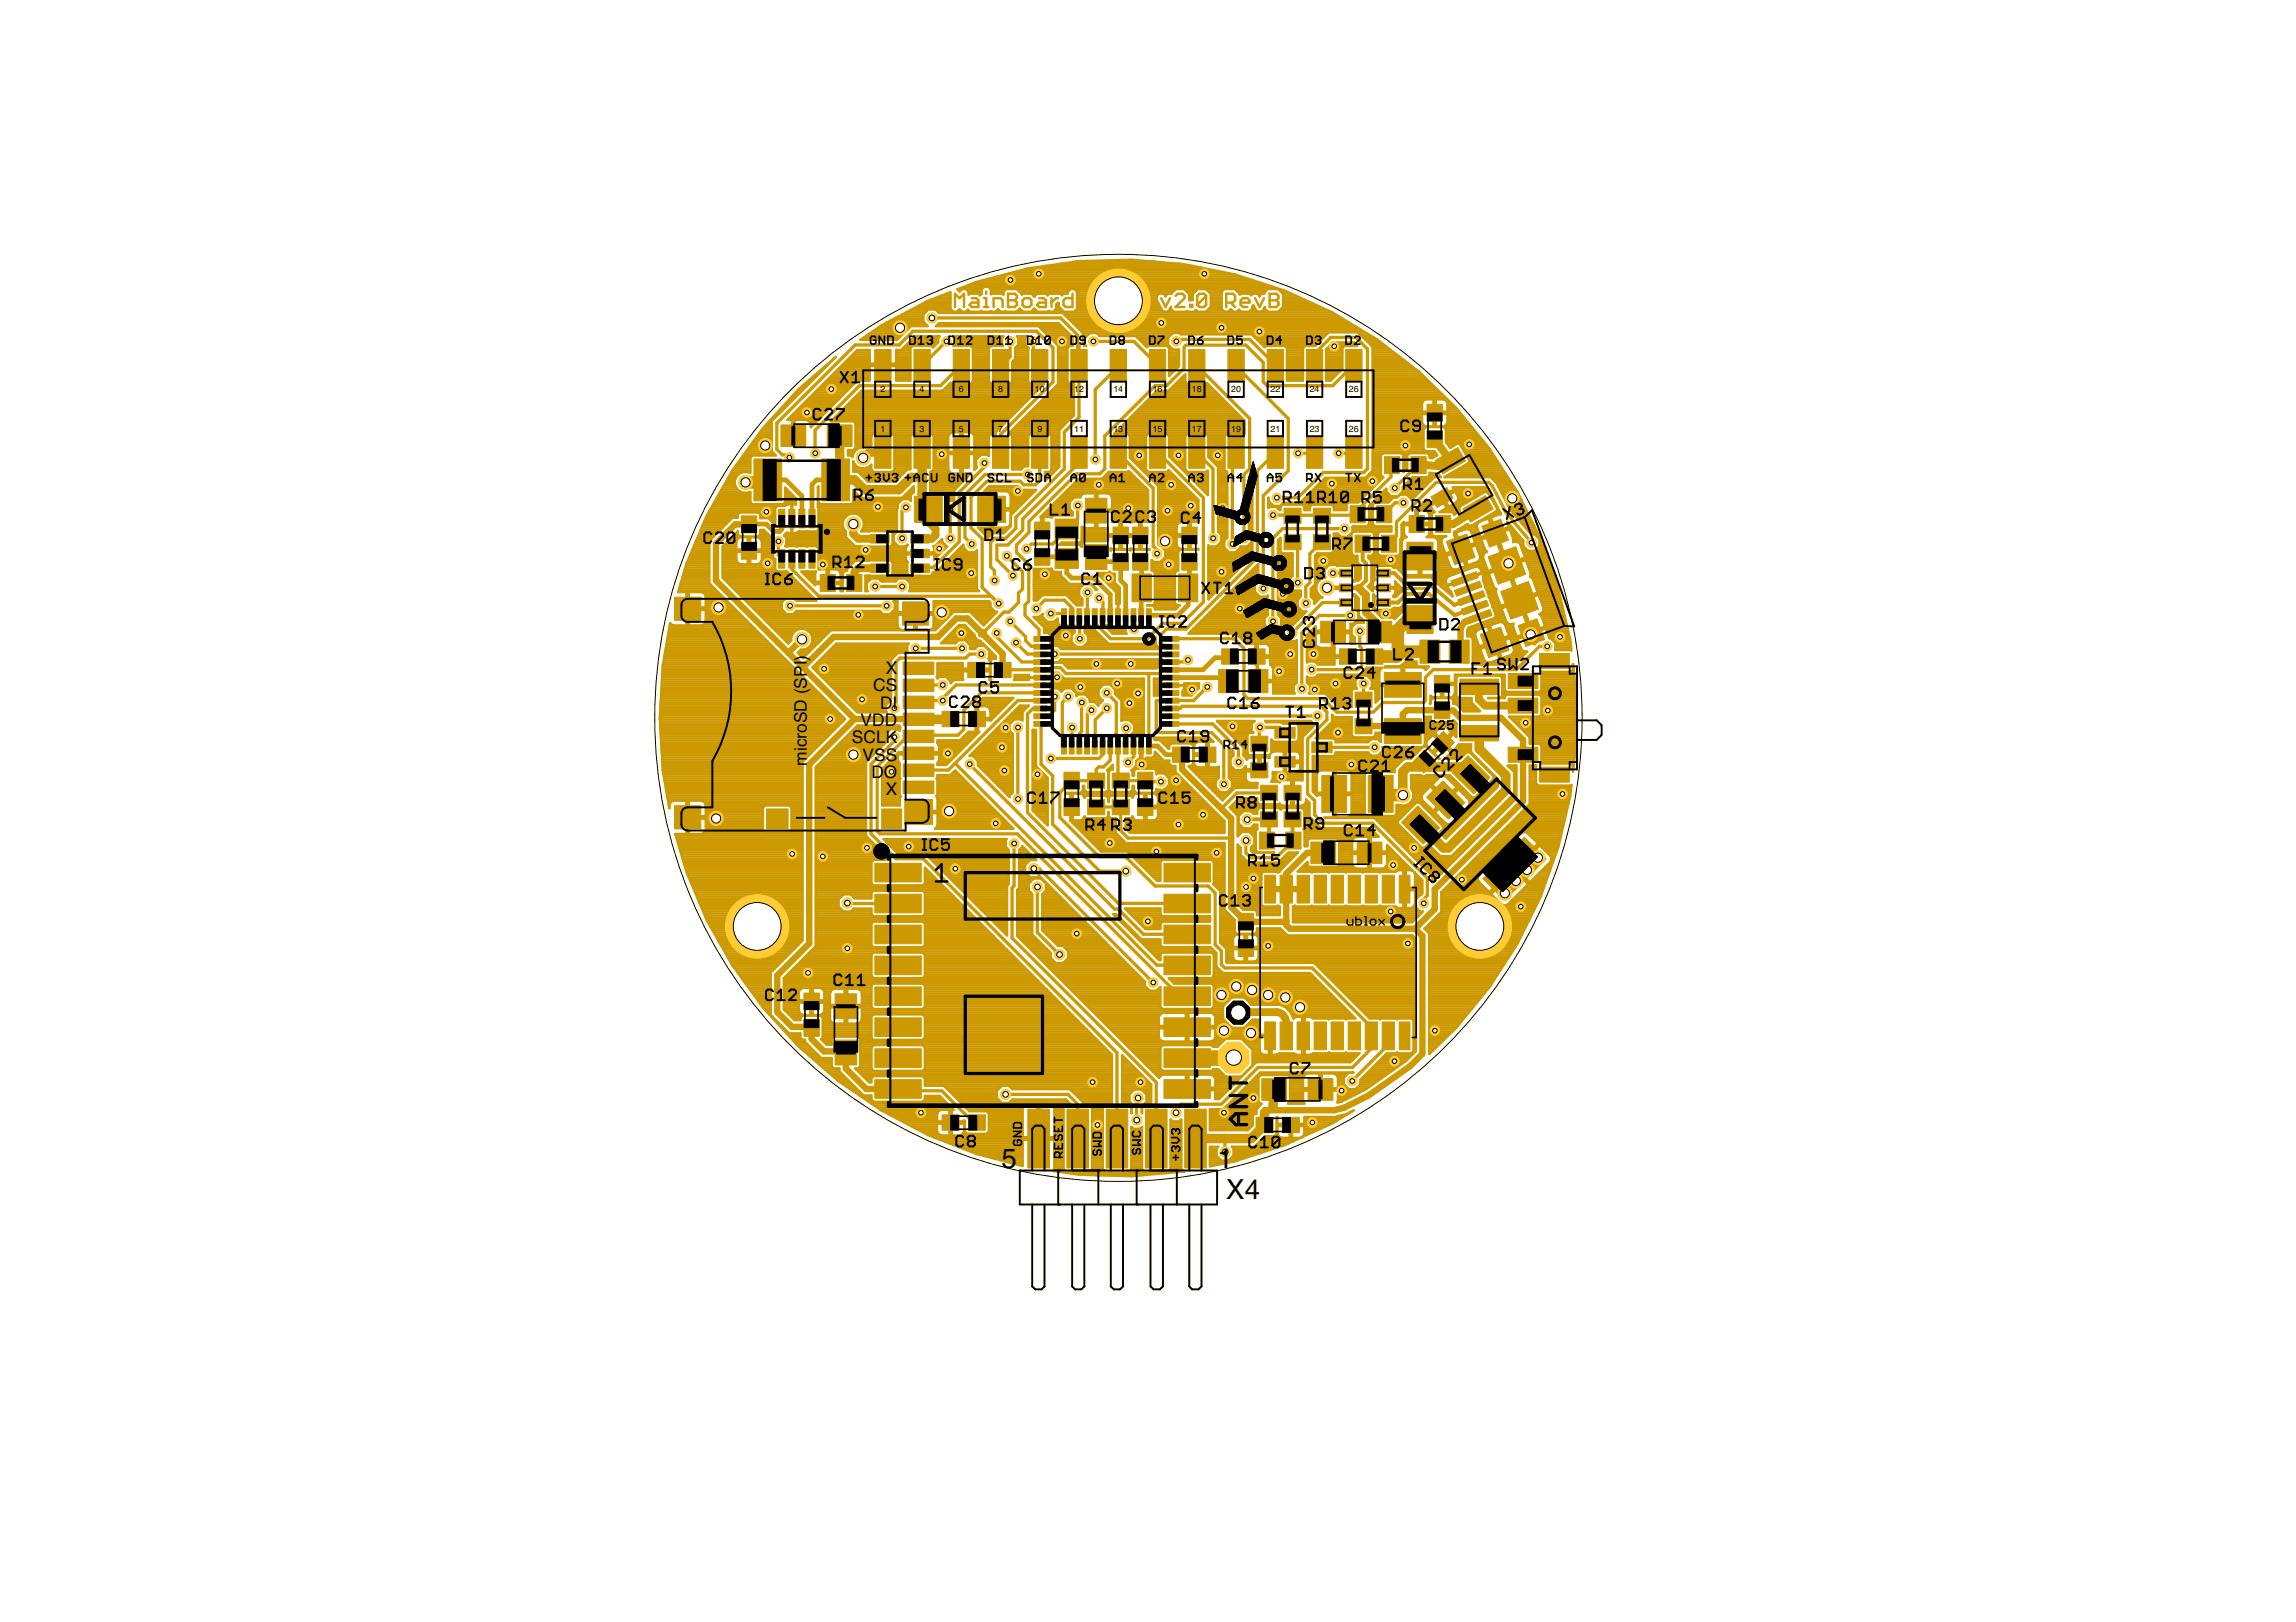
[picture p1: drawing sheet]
<svg xmlns="http://www.w3.org/2000/svg" width="297mm" height="210mm" viewBox="0 0 297 210" stroke-linecap="round" stroke-linejoin="round" font-family="sans-serif">
<defs><g id="words">
<g font-size="3.6">
<text x="129.6" y="151.1">5</text>
<text x="157.5" y="151.1">1</text>
<text x="158.6" y="155.1">X4</text>
</g>
<g font-size="2.2">
<text x="104.4" y="89.9" transform="rotate(-90 104.4 89.9)">(</text>
<text x="104.4" y="89.1" transform="rotate(-90 104.4 89.1)">S</text>
<text x="104.4" y="87.6" transform="rotate(-90 104.4 87.6)">PI)</text>
<text x="113" y="89.4">CS</text>
<text x="114.6" y="87.2">X</text>
<text x="104.4" y="95.6" transform="rotate(-90 104.4 95.6)">r</text>
<text x="104.4" y="94.8" transform="rotate(-90 104.4 94.8)">o</text>
<text x="104.4" y="93.6" transform="rotate(-90 104.4 93.6)">S</text>
<text x="104.4" y="92.1" transform="rotate(-90 104.4 92.1)">D</text>
<text x="111.3" y="93.9">VDD</text>
<text x="113.9" y="91.7">DI</text>
<text x="104.4" y="99.1" transform="rotate(-90 104.4 99.1)">m</text>
<text x="104.4" y="97.2" transform="rotate(-90 104.4 97.2)">i</text>
<text x="104.4" y="96.7" transform="rotate(-90 104.4 96.7)">c</text>
<text x="110.2" y="96.2">SCLK</text>
<text x="111.6" y="98.4">VSS</text>
<text x="112.7" y="100.7">D</text>
<text x="114.4" y="100.7">O</text>
<text x="114.6" y="102.9">X</text>
</g>
<g font-size="1.1">
<text x="113.9" y="50.8">2</text>
<text x="119" y="50.8">4</text>
<text x="124" y="50.8">6</text>
<text x="129.1" y="50.8">8</text>
<text x="133.9" y="50.8">10</text>
<text x="139" y="50.8">1</text>
<text x="139.6" y="50.8">2</text>
<text x="144" y="50.8">14</text>
<text x="149.1" y="50.8">16</text>
<text x="154.2" y="50.8">18</text>
<text x="159.3" y="50.8">20</text>
<text x="164.4" y="50.8">22</text>
<text x="169.4" y="50.8">24</text>
<text x="174.5" y="50.8">26</text>
<text x="113.9" y="55.9">1</text>
<text x="119" y="55.9">3</text>
<text x="124" y="55.9">5</text>
<text x="129.1" y="55.9">7</text>
<text x="134.2" y="55.9">9</text>
<text x="139" y="55.9">11</text>
<text x="144" y="55.9">13</text>
<text x="149.1" y="55.9">15</text>
<text x="154.2" y="55.9">17</text>
<text x="159.3" y="55.9">19</text>
<text x="164.4" y="55.9">21</text>
<text x="169.4" y="55.9">23</text>
<text x="174.5" y="55.9">26</text>
</g>
</g></defs>
<g fill="none" stroke="#c90" stroke-width=".32">
<path d="M118.3 39.9h4.7M118.8 39.6h4.2M119.3 39.3h3.7M119.8 39.1h3.2M120.4 38.8h2.6M121.1 38.5h1.9M121.8 38.2h1.2M122.5 38h.5M123.5 39.7v-1.7l.6 .6 .6-.6v1.7M123.9 37.4h.5M124.1 37.7h.1M124.6 37.1h2.7"/>
<path d="M125 37.4h2M125.3 37.7h1.7M125.3 38h1.7M125.3 36.9h38.6M125.5 38l-.2 .1v-.3l-.3-.4h-.5l-.4 .3-.2-.3 2.4-.9 6.6-1.7a59.4 59.4 0 0 1 39.5 5.6M125.7 38.6h.6l.3 .3v.8h-.9l-.3-.2 .3-.3h.9M126 36.6h37.1M126.6 38l.2 .2 .2-.2v-.5l.3-.4h.5l.4 .4v.6l.1-.1M126.9 36.3h35.3M127.3 38.6h.3v1.1M127.3 39.7h.6M127.6 37.7v.3"/>
<path d="M127.9 37.1h36.9M128 36.1h33.4M128.2 37.4h1.9M128.2 38h1.6M128.2 37.7h1.7M128.5 39.7v-1.1h.9l.3 .3v.8M129 35.8h31.5M129.7 38l.1 .1v-.3l.4-.4h1.3l.7 .7 .1-.1M130 35.5h29.7M130.4 38h.9l.3 .3v.3l-.3 .3 .3 .3v.3l-.3 .2h-.9zM130.4 38.9h.9M131.1 35.2h27.2"/>
<path d="M131.6 37.4h6.9M131.8 37.7h6.4M132.1 38h6v-.2l.4-.4h.5l.3 .4v2.2l-.3 .3h-1.4l-.6-.6v-.5h-.1l-.3 .2v.6l-.3 .3h-.5l-.1-.1-.1 .1h-1.4l-.4-.4-.4 .4h-1.1l-.4-.4-.4 .4h-1.3l-.2-.1-.1 .1h-.4l-.4-.3-.3 .3h-.5h-.1h-.1h-1.1l-.1-.1-.1 .1h-1.3l-.3-.2-.2 .2h-.5l-.4-.3-.3 .3h-.5l-.3-.3v-2.2l-3 1.1-6 3.2-2.7 1.9h4.8l1.7-1.8h2.2l-.6-.6v-.9M132.1 35h24.9M132.6 38.6h.6l.2 .3v.6l-.2 .2h-.6l-.3-.2v-.6zM133.4 34.7h22.2M133.4 38l.4 .4 .4-.4M133.7 38.2h.2M134.5 38.6h.5l.3 .3v.8h-.8l-.3-.2 .3-.3h.8M135.3 38l.2 .2 .3-.2M135.3 34.4h19M136 38.6v1.1"/>
<path d="M136.3 38h.1M136.6 39.9h.6M136.6 39.6h.4M136.7 39.3h.3M136.9 38.6h-.3l-.6 .6M137.1 38l.3 .2 .2-.2M137.2 34.1h15.5M138.7 38v1.7h-.8l-.3-.2v-.6l.3-.3h.8M139 37.4h13.1M139.1 33.9h10.4M139.3 37.7h12.5M139.3 38h10.8"/>
<path d="M139.3 39.9h10.9M139.3 39.6h10.8M139.3 39.3h10.6M139.3 39.1h10.5M139.3 38.8h10.3M139.3 38.5h10.3M139.3 38.2h10.4M150.2 38.6l.6 1.1 .6-1.1M150.3 38h1M150.7 38.2h.2M151.4 39.9h.1M151.5 38h.1"/>
<path d="M152.1 38.3l.3-.3h.6l.2 .3v.3l-1.1 1.1h1.1M153.2 37.4h1.7M153.5 37.7h1.1M153.8 38h.6M153.9 38.8v-.8l-.7-.6h-1.1l-.6 .6-.1-.1-.5 .2-.1 .3-.2-.3-.4-.2-.5 .2-.1 .5 .6 1.4a.58 .58 0 0 0 .6 .4 .58 .58 0 0 0 .6-.4l.1-.3v.3l.3 .3h1.7l.1-.1 .1 .1h.8l.2-.2M153.9 38.8h.4v-.8l.6-.6h1.1l.7 .6v1.7l-.7 .6h-1.1l-.2-.2M153.9 38.8v.1M153.9 38.8h.4M153.9 38.5h.4M153.9 38.2h.4M154 39.5h.2v.2h-.2zM156 38.3v1.2l-.2 .2h-.6l-.3-.2"/>
<path d="M156 38.3l-.2-.3h-.6l-.3 .3v1.2M156 38.3l-1.1 1.2M156 37.4h2.4M156.3 37.7h1.8M156.5 39.9h1.5M156.6 38h1.4M156.7 39.6h1.3M156.7 39.3h1.3M156.7 39.1h1.3M156.7 38.8h1.3M156.7 38.5h1.3M156.7 38.2h1.3"/>
<path d="M158.6 39.2h.9l.3-.3v-.6l-.3-.3h-.9v1.7M159.2 39.2l.6 .5M159.8 37.4h4.2M160.1 37.7h3.6M160.3 38h1.9M160.5 39.2h1.1v-.3l-.2-.3h-.6l-.3 .3v.6l.3 .2h.6M160.5 38l-.1 .1-.7-.7h-1.3l-.4 .4v2.2l.4 .3h.5l.3-.3 .3 .3h.5l.3-.2 .2 .2h1.1l.4-.3v-.3l.2-.2 .2 .5a.58 .58 0 0 0 .6 .4 .58 .58 0 0 0 .5-.4l.1-.3v.3l.4 .3h1.4l.6-.6v-1.7l-.6-.6h-1.4l-.4 .4v.2l-.5 .1-.1 .3-.2-.3-.5-.2-.4 .3-.3-.2M162 39.9h.3M162.1 39.6h.1M162.4 38.6l.6 1.1 .5-1.1M162.5 38h.9M162.9 38.2h.1"/>
<path d="M163.6 39.9h.1M164.3 38h.8l.3 .3v.3l-.3 .3 .3 .3v.3l-.3 .2h-.8zM164.3 38.9h.8M165.4 37.4h.2M165.7 37.7h.7M165.8 39.9h5.4M165.9 38h1.1M166 39.6h4.5M166 39.3h3.9M166 39.1h3.4M166 38.8h2.8M166 38.5h2.1"/>
<path d="M166 38.2h1.6M95.5 59.8h1.6M95.7 59.5h1.4M95.9 59.3h1.2M96.1 59h1.2M96.3 58.7h3.8M96.5 58.4h3.4M96.7 58.2h3.1M96.9 57.9h2.9M97.1 57.6h2.7M97.3 57.3h2.5M97.5 57.1h2.3"/>
<path d="M97.7 56.8h2.1M97.9 56.5h1.9M98.1 56.3h1.7M98.3 56h1.5M98.5 55.7h1.3M98.7 55.4h1.1M98.9 55.2h.9M99.2 54.9h.6M99.4 54.6h.4M99.7 54.4h.3M99.9 54.1h.4M100.2 53.8h.3"/>
<path d="M100.4 53.5h.4M100.7 53.3h.4M100.9 53h.4M101.2 52.7h.4M101.4 52.4h.5M101.7 52.2h.5M101.9 54.3l9-9h1.6v1.8h1.6v.3h-1.6v1.9h-1.6l-6 6a.76 .76 0 0 0-.6-1h-1.5v1.9h-.3v-1.9zM101.9 51.9h.5M102.1 54.1h4M102.2 51.6h.5M102.4 53.8h4M102.4 51.4h.6"/>
<path d="M102.5 56h.3M102.5 55.7h.3M102.5 55.4h.3M102.5 55.2h.3M102.5 54.9h.3M102.5 54.6h.3M102.5 54.4h.3M102.7 53.5h3.9M102.7 51.1h.6M102.9 50.8h.6M103 53.3h3.9M103.2 50.5h.6"/>
<path d="M103.2 53h4M103.5 50.2h.6M103.5 52.7h4M103.8 52.4h3.9M103.8 50h.6M104 52.2h4M104.1 49.7h.5M104.3 51.9h4M104.4 54.4h1.4M104.4 49.4h.5M104.6 51.6h4M104.7 49.2h.5"/>
<path d="M104.8 54.6h.8M104.9 51.4h3.9M104.9 54.9h.4M104.9 55.2h.1M105 48.9h.5M105.1 51.1h4M105.3 48.6h.4M105.4 50.8h4M105.7 48.3h.3M105.7 50.5h3.9M106 50.2h3.9M106 48.1h.3"/>
<path d="M106.2 50h4M106.3 47.8h.2M106.5 49.7h4M106.6 47.5h.2M106.8 49.4h3.9M106.9 47.2h.2M107 49.2h5.5M107.3 47h.1M107.3 48.9h5.2M107.5 46.7h.1M107.6 48.6h4.9M107.7 54.4h22.7"/>
<path d="M107.9 48.3h4.6M107.9 46.4h.1M108 54.1h22.7M108.1 48.1h4.4M108.2 53.8h22.7M108.4 47.8h4.1M108.5 53.5h22.7M108.7 47.5h3.8M108.8 53.3h22.7M108.9 47.2h5.2M109.1 53h22.6M109.2 47h3.3"/>
<path d="M109.3 52.7h22.7M109.5 46.7h3M109.6 52.4h22.7M109.7 58.7h.7M109.7 58.4h.9M109.8 46.4h2.7M109.9 52.2h22.7M110 46.2h2.5M110.2 59h.1M110.2 51.9h22.6M110.3 45.9h2.2M110.4 59.8h.1"/>
<path d="M110.4 51.6h22.7M110.5 58.2h.3M110.5 54.6h19.6M110.6 45.6h1.9M110.7 57.9h1l.2-.3h.8v-1.2l.3-.2h2.4l.3 .2v4.4l-.3 .3h-2.4l-.3-.3v-.7l-.3 .3-.5 .2M110.7 57.6h2M110.7 57.3h2M110.7 57.1h2M110.7 56.8h2M110.7 56.5h2M110.7 56.3h2.2M110.7 56h12.4"/>
<path d="M110.7 55.7h18.3M110.7 55.4h18.6M110.7 55.2h18.9M110.7 54.9h19.1M110.7 51.4h22.7M110.9 45.3h1.6M111 51.1h22.7M111.2 50.8h22.7M111.3 44h4.8M111.7 43.7h4.6M112.1 43.4h4.5M112.5 43.2h4.4"/>
<path d="M112.9 42.9h4.2M113.3 42.6h4.1M113.7 42.3h4M114.1 42.1h5.8M114.4 47.2h3.4M114.6 41.8h5M115.1 41.5h4.3M115.5 56.3h2.4M115.7 41.3h3.7M115.7 57.9h2.1M115.7 59.3h2.1M115.7 59.8h2.1"/>
<path d="M115.7 59.5h2.1M115.7 59h2.1M115.7 58.7h2.1M115.7 58.4h2.1M115.7 58.2h2.1M115.7 57.6h2.1M115.7 57.3h2.1M115.7 57.1h2.1M115.7 56.8h2.1M115.7 56.5h2.1M115.9 45.3h.7l1.8-1.8h3.2l-.2 .2v.6l-.7 .7-.2-.2h-2.5l-.2 .2v4.3h-1.9v-1.9h-1.5v-.3h1.5zM115.9 49.2h1.9"/>
<path d="M115.9 48.9h1.9M115.9 48.6h1.9M115.9 48.3h1.9M115.9 48.1h1.9M115.9 47.8h1.9M115.9 47.5h1.9M115.9 47h1.9M115.9 46.7h1.9M115.9 46.4h1.9M115.9 46.2h1.9M115.9 45.9h1.9M115.9 45.6h1.9"/>
<path d="M115.9 45.3h1.9M116.2 41h3.2M116.7 40.7h2.7M116.8 45.1h1M117.1 44.8h.9M117.2 40.4h2.5M117.4 44.5h3.8M117.6 44.2h3.8M117.8 40.2h2.2M117.9 44h3.5M118.2 43.7h3.2M119.4 40.7l.7-.7h.9l.5 .5h16l2.6 2.6v1.2l.2 .2v.3h.2l-.1-.2v-.9l.6-.6h.9l.4 .4h4.7l1.4 1.4 .1-.1h2.5l.3 .2v3.6l1.2-1.2v-2.2h-.8l-.6-.6v-.9l.6-.6h.9l.2 .2h9.1l1.7 1.6 .1-.1h2.5l.3 .2v4.3h2.1v-4.3l.2-.2h1.3l1.8-1.8h3.8l1.9 1.9v16l-.9 .9h-5.3l-3.2 3.3h-2.2l-.4 .4h-.9l-.6-.6v-.5v1.3l.1-.1h.9l.4 .4h.2v-.4l.2-.3h2.6l.3 .3v.4h.7v-.4l.2-.3h2.6l.3 .3v.4h1.6v-.7"/>
<path d="M120.6 44.8h.3M120.6 56.3h2.2M120.8 57.9h1.9M120.8 59.3h1.9M120.8 59.8h1.9M120.8 59.5h1.9M120.8 59h1.9M120.8 58.7h3.4M120.8 58.4h1.9M120.8 58.2h1.9M120.8 57.6h1.9M120.8 57.3h1.9"/>
<path d="M120.8 57.1h1.9M120.8 56.8h1.9M120.8 56.5h1.9M121.1 40.2h2M121.2 42.1h16M121.4 40.4h50.9M122 50.5h12.2M122.3 50.2h12.2M122.6 50h12.1M122.8 49.7h12.2M123.5 43.7h6.1M123.5 44.5h6.1"/>
<path d="M123.5 44.2h6.1M123.5 44h6.1M124 40.2h.3M124.2 57.9h.3M124.2 59.3h.3M124.2 59.8h.3M124.2 59.5h.3M124.2 59h.3M124.2 58.4h.3M124.2 58.2h.3M124.2 57.6h.3M124.2 57.3h.3"/>
<path d="M124.2 57.1h.3M124.2 56.8h.3M124.2 56.5h.3M124.2 56.3h.3M124.2 56h.3M124.5 58.7h3.4M125.2 40.2h.1M125.6 56h3.2M125.6 44.8h2.6M125.8 49.4h2.2M125.9 49.2h2M125.9 48.9h2"/>
<path d="M125.9 48.6h2M125.9 48.3h2M125.9 48.1h2M125.9 47.8h2M125.9 47.5h2M125.9 47.2h2M125.9 47h2M125.9 46.7h2M125.9 46.4h2M125.9 46.2h2M125.9 45.9h2M125.9 45.6h2"/>
<path d="M125.9 45.3h2M125.9 45.1h2M126 56.3h2.1M126.1 57.9h1.8M126.1 59.3h.4M126.1 59.8h.2M126.1 59.5h.2M126.1 59h.7M126.1 58.4h1.8M126.1 58.2h1.8M126.1 57.6h1.8M126.1 57.3h1.8"/>
<path d="M126.1 57.1h1.8M126.1 56.8h1.8M126.1 56.5h1.8M127.9 59h.1M129 40.2h.3M130.6 56h6.4M130.8 56.3h2.4M130.9 55.7h6.1M130.9 49.4h2.2M131 57.9h2M131 59.3h2M131 59.8h2"/>
<path d="M131 59.5h2M131 59h2M131 58.7h2M131 58.4h2M131 58.2h2M131 57.6h2M131 57.3h2M131 57.1h2M131 56.8h2M131 56.5h2M131 49.2h2M131 48.9h2"/>
<path d="M131 48.6h2M131 48.3h2M131 48.1h2M131 47.8h2M131 47.5h2M131 47.2h2M131 47h2M131.1 46.7h1.9M131.2 55.4h6M131.3 46.4l-.3 .4v2.6l-.3 .3h-2.5l-.3-.3v-4.4l.3-.2h1.6l-.2-.2v-.9l.2-.2h-6.5l.2 .2v.9l-.1 .2h2.2l.3 .2v4.4l-.3 .3h-2.5l-.1-.2-1 1.1h-10.5l-4 3.9h2.9l.3 .3v3.2l-.3 .3h-.7v.6h.4l.2 .2a1.34 1.34 0 0 1 1.1-1.2M131.3 46.4h1.7M131.3 46.2h1.7"/>
<path d="M131.3 45.9h1.7M131.3 45.6h1.7M131.3 45.3h1.7M131.3 45.1h1.7M131.4 55.2h6.1M131.6 44.8h1.2M131.7 54.9h6.1M131.7 43.7h.9M131.7 40.2h.4M131.7 44.5h.9M131.7 44.2h.9M131.7 44h.9"/>
<path d="M132 54.6h6M132.2 54.4h6.1M132.5 54.1h6.1M132.8 53.8h6.1M133 45h.1M133 45v4.4l.3 .3h1.8l-6.3 6.2v.3h-.6l-.3 .2v2.6l-.1-.1h-.9l-.6 .6v.9M133 45l-.4-.4v-.9l.2-.2h-1.2l.1 .2v.9l-.4 .4v1.4M133.1 53.5h5.8M133.3 53.3h5.6M133.6 40.2h.4M133.6 53h5.3M133.9 52.7h5"/>
<path d="M134.2 52.4h4.7M134.4 52.2h4.5M134.5 42.3h3M134.7 51.9h4.2M134.8 42.6h2.9M135 51.6h3.9M135.1 42.9h2.9M135.3 51.4h3.6M135.3 43.2h3M135.5 51.1h3.4M135.6 43.4h3M135.8 50.8h3.1"/>
<path d="M135.9 56.3h1.1M135.9 43.7h2.9M136 57.9h1M136 59.3h1M136 59.8h1M136 59.5h1M136 59h1M136 58.7h1M136 58.4h1M136 58.2h1M136 57.6h1M136 57.3h1"/>
<path d="M136 57.1h1M136 56.8h1M136 56.5h1M136.1 50.5h2.8M136.1 44h2.7M136.4 50.2h2.5M136.4 44.2h2.4M136.5 40.2h.9M136.6 50h2.3M136.7 44.5h2.1M136.9 49.7v-5l-2.5-2.5h-13.3l.4-.4h15.4l1.9 1.8v1.2h-.4l-.3 .2v4.4l.3 .3h.5v4l-1.9 1.9v4.8l-1.8 1.9v-1.2h.6l.2-.3v-4.4l-.2-.2h-2.5l-.3 .2v3.9h-2M136.9 49.7l-6.4 6.5h.2l.3 .2v4.3h1.1l.4-.4"/>
<path d="M136.9 49.7h2M136.9 49.4h1.2M136.9 49.2h1.2M136.9 48.9h1.2M136.9 48.6h1.2M136.9 48.3h1.2M136.9 48.1h1.2M136.9 47.8h1.2M136.9 47.5h1.2M136.9 47.2h1.2M136.9 47h1.2M136.9 46.7h1.2"/>
<path d="M136.9 46.4h1.2M136.9 46.2h1.2M136.9 45.9h1.2M136.9 45.6h1.2M136.9 45.3h1.2M136.9 45.1h1.2M136.9 44.8h1.4M137.7 40.7h35.1M138 41h35.2M138.2 41.3h35.5M138.5 41.5h35.7M138.8 41.8h35.8"/>
<path d="M139 42.1h36.1M139.2 40.2h11.1M139.3 42.3h36.2M139.6 42.6h36.4M139.9 42.9h36.5M140.1 44.2h.3M140.1 44h.3M140.1 43.7h.3M140.1 43.4h.6M140.1 43.2h.8M140.3 44.5h.1M141.9 43.2h9.8"/>
<path d="M142.2 43.4h9.2M144.3 56h16.7M144.6 55.7h16.4M144.8 55.4h16.2M145.1 55.2h15.9M145.4 54.9h15.6M145.6 54.6h15.4M145.9 54.4h15M146 56.3h2.4M146.2 57.9h2.1M146.2 59h2.1M146.2 58.7h2.1"/>
<path d="M146.2 58.4h2.1M146.2 58.2h2.1M146.2 57.6h2.1M146.2 57.3h2.1M146.2 57.1h2.1M146.2 56.8h2.1M146.2 56.5h2.1M146.2 54.1h14.5M146.2 59.3h2.1M146.5 53.8h13.9M146.5 59.5h1.8M146.7 59.8h1.6"/>
<path d="M146.7 53.5h13.4M147 53.3h12.8M147.2 43.7h3.9M147.3 53h12.3M147.4 44h3.7M147.6 52.7h11.7M147.7 44.2h3.4M147.8 52.4h11.2M148 44.5h3.1M148.1 52.2h10.6M148.2 44.8h.3M148.4 51.9h10.1"/>
<path d="M148.7 51.6h9.5M148.9 51.4h9M149.2 51.1h8.4M149.5 50.8h7.9M151 44.8h.3M151.1 56.3h2.4M151.3 57.9h2M151.3 59h2M151.3 58.7h2M151.3 58.4h2M151.3 58.2h2M151.3 57.6h2"/>
<path d="M151.3 57.3h2M151.3 57.1h2M151.3 56.8h2M151.3 56.5h2M151.3 50.5h5.8M151.3 48.6h.1M151.3 48.3h.3M151.3 48.1h.5M151.3 47.8h.8M151.3 47.5h1.1M151.3 47.2h1.2M151.3 47h1.2"/>
<path d="M151.3 46.7h1.2M151.3 46.4h1.2M151.3 46.2h1.2M151.3 45.9h1.2M151.3 45.6h1.2M151.3 45.3h1.2M151.3 45.1h.3M151.3 40.2h.3M151.5 59.3h1.8M151.5 50.2h5.3M151.7 59.5h1.6M151.8 50h4.7"/>
<path d="M152 59.8h1.3M152.1 49.7h4.2M152.3 49.4h1.1M152.6 49.2h.7M152.7 43.2h19M152.9 48.9h.4M153.2 48.6h.1M154.7 40.2h.1M156.2 56.3h2.4M156.2 40.2h2M156.3 57.9h2.1M156.3 59h2.1"/>
<path d="M156.3 58.7h2.1M156.3 58.4h2.1M156.3 58.2h2.1M156.3 57.6h2.1M156.3 57.3h2.1M156.3 57.1h2.1M156.3 56.8h2.1M156.3 56.5h2.1M156.5 59.3h1.9M156.7 59.5h1.7M157 59.8h1.4M159.1 40.2h.2"/>
<path d="M160.2 40.2h.2M161.8 40.2h.7M162.1 43.4h9.4M162.4 43.7h8.8M162.7 44h8.2M162.9 44.2h7.8M163.2 44.5h7.2M163.4 40.2h.4M163.5 44.8h.2M165.6 40.2h6.1M166.3 44.8h2.5M166.5 49.2h2.1"/>
<path d="M166.5 48.9h2.1M166.5 48.6h2.1M166.5 48.3h2.1M166.5 48.1h2.1M166.5 47.8h2.1M166.5 47.5h2.1M166.5 47.2h2.1M166.5 47h2.1M166.5 46.7h2.1M166.5 46.4h2.1M166.5 46.2h2.1M166.5 45.9h2.1"/>
<path d="M166.5 45.6h2.1M166.5 45.3h2.1M166.5 45.1h2.1M171.6 49.2h.6M171.6 48.9h.9M171.6 48.6h1.2M171.6 48.3h1.5M171.6 48.1h1.7M171.6 47.8h2M171.6 47.5h2.1M171.6 47.2h2.1M171.6 47h2.1"/>
<path d="M171.6 46.7h2.1M171.6 46.4h2.1M171.6 46.2h2.1M171.6 45.9h2.1M171.6 45.6h2.1M171.6 45.3h2.1M171.7 45.1h2M172 44.8h1.9M172.3 44.5h3M172.4 40.4l5.8 3.5 5.3 4.2M172.4 40.4h.1M172.4 44.3h2.8l.4 .5h-1.7l-.2 .2v2.8l-1.6 1.5h-.5v-4.1z"/>
<path d="M175.9 43.2h1M176.1 43.4h1.2M176.4 43.7h1.4M176.7 44h1.5M176.9 44.2h1.7M177.2 44.5h1.7M177.5 44.8h1.8M177.6 57.9h6.5M177.6 59.3h1M177.6 53.3h11.2M177.6 59.8h1M177.6 59.5h1"/>
<path d="M177.6 59h1M177.6 58.7h1.3M177.6 58.4h8M177.6 58.2h6.6M177.6 57.6h6.5M177.6 57.3h6.5M177.6 57.1h6.5M177.6 56.8h6.5M177.6 56.5h6.5M177.6 56.3h6.5M177.6 56h6.5M177.6 55.7h6.5"/>
<path d="M177.6 55.4h6.7M177.6 55.2h6.9M177.6 54.9h6.5M177.6 54.6h6.4M177.6 54.4h6.4M177.6 54.1h6.4M177.6 53.8h6.4M177.6 53.5h7.9M177.6 53h6.4M177.6 52.7h6.4M177.6 52.4h6.4M177.6 52.2h6.4"/>
<path d="M177.6 51.9h6.5M177.6 51.6h9.6M177.6 51.4h9.3M177.6 51.1h9M177.6 50.8h8.7M177.6 50.5h8.5M177.6 50.2h8.2M177.6 50h7.9M177.6 49.7h7.6M177.6 49.4h7.3M177.6 49.2h7.1M177.6 48.9h6.8"/>
<path d="M177.6 48.6h6.5M177.6 48.3h6.2M177.6 48.1h5.9M177.6 47.8h5.6M177.6 47.5h5.2M177.6 47.2h4.9M177.6 47h4.5M177.6 46.7h4.2M177.6 46.4h3.8M177.6 46.2h3.4M177.6 45.9h3.1M177.6 45.6h2.7"/>
<path d="M177.6 45.3h2.4M177.6 45.1h2M181.4 58.7h.8M181.6 59.3h.5M181.6 59.8h.5M181.6 59.5h.5M181.6 59h.5M183.5 48.1a59.4 59.4 0 0 1 15.8 21.7l2.3 6.4M184 54.6v-1h3.3v1M184 53.3v-1.1l.1-.3 .4-.2h1v3.5l-1.1-.1-.3-.2-.1-.3M184.8 58.7h1M185 59h.8"/>
<path d="M185.3 59.3l-.3-.1v-.3l-.3-.2h-2.4l-.2 .2v1.7l-.5 .5v-2.2l-.3-.2h-2.4l-.3 .2v2.6l.4 .3-3.3 3.2h-1.2l-.3 .3M185.5 55.2h.3M185.5 54.9h.3M185.5 54.6h.3M185.5 54.4h.3M185.5 54.1h.3M185.5 53.8h.3M185.5 53h.3M185.5 52.7h.3M185.5 52.4h.3M185.5 52.2h.3M185.5 51.9h.3"/>
<path d="M185.8 53.5h3.2M186.8 55.2h3.5M187 55.4h3.5M187.1 57.1h4.8M187.1 56.8h4.6M187.1 56.5h4.4M187.1 56.3h4.1M187.1 56h3.9M187.1 55.7h3.7M187.1 57.3v-1.8l-.3-.2h-2.4l-.3 .2v2.6l.3 .3h1.1l.4 .5-.6 .4-.2-.1M187.1 57.3h.1M187.1 57.3l.5 .6"/>
<path d="M187.1 51.9h.4M187.2 54.9h2.9M187.2 57.3h4.9M187.3 52.2h.4M187.3 53.3v-1.1l-.3-.4-.3-.1h-.9v3.5l1.1-.1 .2-.2 .2-.3M187.3 54.6h2.6M187.3 54.4h2.4M187.3 54.1h2.1M187.3 53.8h1.9M187.3 53h1.2M187.3 52.7h1M187.3 52.4h.7"/>
<path d="M187.4 57.6h.8M187.6 57.9v.1l.9-.6 .4 .1 1.2 2.1-.1 .3-3.1 1.8h6l.8 .9 1.7 3.4 2.7 3.2h.5l.6 .6v.9l-.6 .6M187.6 57.9h.1M189 57.6h3.3M189.1 57.9h3.5M189.3 58.2h3.5M189.4 58.4h3.5M189.6 58.7h3.5M189.7 59h3.6M189.9 59.3h3.6M190 59.8h3.8M190.1 59.5h3.5"/>
<path d="M87.8 76.5h4.9M87.9 76.2h4.6M87.9 75.9h4.3M88 75.6h3.9M88.1 75.4h3.7M88.2 75.1h3.6M88.3 74.8h3.5M88.3 74.5h3.5M88.4 74.3h3.4M88.5 74h3.3M88.6 73.7h3.2M88.7 73.4h3.1"/>
<path d="M88.8 73.2h3M88.8 77.8h.3M88.8 79.5h.3M88.8 79.2h.3M88.8 77h.3M88.8 77.3h.3M88.8 79.7h.3M88.8 78.4h.3M88.8 78.1h.3M88.8 77.6h.3M88.8 76.7h.3M88.8 72.9h3"/>
<path d="M88.9 72.6h2.9M89.1 72.4h2.7M89.2 72.1h2.6M89.3 71.8h2.5M89.4 71.5h2.4M89.5 71.3h2.3M89.6 71h2.2M89.7 70.7h2.1M89.9 70.4h1.9M90 70.2h1.8M90.1 69.9h1.7M90.2 69.6h1.9"/>
<path d="M90.3 69.4h2.1M90.4 69.1h2.3M90.6 68.8h2.3M90.7 68.5h2.5M90.8 68.3h2.7M90.9 68h2.9M91 76.7h2M91 67.7h3M91.1 67.5h3.2M91.2 77h2.1M91.2 67.2h3.4M91.3 77.8h2.8"/>
<path d="M91.3 79.5h4.4M91.3 79.2h4.2M91.3 78.6v-1.4l-.2-.4-.4-.2h-1.6v4.3h1.6l.4-.1M91.3 78.9v1.5l-.2 .4M91.3 77.3h2.3M91.3 79.7h4.7M91.3 78.4h3.3M91.3 78.1h3.1M91.3 77.6h2.5M91.4 66.9h4M91.5 66.6h3.9M91.7 66.4h4"/>
<path d="M91.8 66.1h8.5M92 65.8h8.3M92.1 65.5h8.4M92.3 65.3h10.7M92.4 65h4.7M92.6 64.7h4.5M92.7 64.5h4.4M92.9 64.2h4.2M93 63.9h4.1M93.2 63.6h2.6M93.3 63.4h2.1M93.5 70.7l1.9-2v.5l.3 .2h2.4l.3-.2v-.6h.4l.9 .9-.1 .1v.9l.4 .4v1.2l.3 .3"/>
<path d="M93.5 70.7h1.7M93.5 70.7v4.1l8.5 8.5 .4-.4v-.4M93.5 74.3h8.6M93.5 71.8h1.7M93.5 71.3h3.3M93.5 74.5h8.9M93.5 74h8.4M93.5 73.7h6.8M93.5 73.4h6.8M93.5 73.2h6.8M93.5 72.9h2M93.5 72.6h1.8"/>
<path d="M93.5 72.4h1.7M93.5 72.1h1.7M93.5 71.5h1.7M93.5 71h1.7M93.5 63.1h1.7M93.5 74.8h9.2M93.7 62.8h1.4M93.7 70.4h1.5M93.8 75.1h9.1M93.8 62.5h1.3M94 62.3h1.1M94 70.2h1.2"/>
<path d="M94.1 75.4h9.1M94.1 62h1M94.3 61.7h.9M94.3 69.9h1M94.4 75.6h9.1M94.4 61.4h1.1M94.6 69.6h.9M94.6 61.2h1.3M94.6 75.9h9.2M94.7 60.9h2.4M94.8 69.4h.9M94.9 76.2h9.1"/>
<path d="M94.9 60.6h2.2M95.1 69.1h.3M95.1 60.3h2M95.2 78.9h-6.4v2h-1.6l-.5-.3-1 5.5-.3 6.8 .3 6.8M95.2 76.5h9.1M95.3 69.9l-.1 1.2h3.4l-.1-1.2M95.3 60.1h1.8M95.4 68.8h.1M95.4 76.7h9.2M95.5 69.6l.3-.1h1v3.5h-1l-.3-.1M95.5 69.6l-.2 .3M95.7 77h9.2"/>
<path d="M96 77.3h9.1M96.3 77.6h5.2M96.5 77.8h4.8M96.8 70.7h.2M96.8 71.8h.2M96.8 72.9h.2M96.8 72.6h.2M96.8 72.4h.2M96.8 72.1h.2M96.8 71.5h.2M96.8 71h.2M96.8 70.4h.2"/>
<path d="M96.8 70.2h.2M96.8 69.9h.2M96.8 69.6h.2M96.8 78.1h4.3M97 71.3h3M97.1 78.4h4M97.3 65.3l-.2-.3v-1.3a1.41 1.41 0 0 1-2.1-1.3 1.41 1.41 0 0 1 2.1-1.2v-2l.2-.3h3.1l-.6-.5v-3.9l8.3-8.3a59.4 59.4 0 0 0-16.7 20.5l-2.6 6.3-1.1 3.6h1.1v2h6.1M97.4 78.6h3.7M97.6 78.9h3.6M97.9 79.2h3.6M98.1 69.4h1.5M98.1 66.4h2.2"/>
<path d="M98.2 79.5h20.1M98.3 72.9h2M98.3 69.6h1.3M98.4 66.9h1.9M98.4 69.1h.9M98.4 68.8h.6M98.4 66.6h1.9M98.4 79.7h17.7M98.5 69.9a.58 .58 0 0 0-.5-.4h-1v3.5h1a.64 .64 0 0 0 .6-.5v-1.1h-3.4v1.1l.3 .4M98.5 72.6h1.8M98.5 69.9h1.1M98.6 70.7h1.2"/>
<path d="M98.6 71.8h1.4M98.6 72.4h1.7M98.6 72.1h1.4M98.6 71.5h1.4M98.6 71h1.4M98.6 70.4h1M98.6 70.2h1M99.6 67.2h.7M99.8 67.5h.5M100.1 67.7h.2M100.3 73.7l.3 .3 1.2-.1M100.3 72.4v1.3"/>
<path d="M101.3 65.3l.3-.3v-1.9l1.4 1.4v.8M101.5 69.4h7.9M101.6 65h1.4M101.6 64.7h1.4M101.6 64.5h1.3M101.6 64.2h1.1M101.6 63.9h.8M101.6 63.6h.5M101.6 63.4h.2M101.6 69.1h7.8M101.7 70.4h8.7M101.7 70.2h8.4"/>
<path d="M101.7 69.9h8.2M101.7 69.6h7.9M101.8 70.7h.1M101.8 73.9l3.5 3.5M101.8 73.9v.1M101.8 68.9l-.4 .4 .3 .3v.9l-.1 .2h.2M101.8 68.9v.1M101.8 70.7h1.3M102 65.3l-.4 .2h-1l-.3 .2v2.2l-.9-.8h-1v-.5l-.3-.3h-2.4l-.3 .3v.4h-.6l-3 3v5.5l17.5 17.5-5.5 5.6M102.4 66.9h.1M102.4 65.3v1.8h.1v-1.8M102.4 66.1h.1"/>
<path d="M102.4 68.3h.1M102.4 68.8h.1M102.4 68.5h.1M102.4 68h.1M102.4 67.7h.1M102.4 67.5h.1M102.4 66.6h.1M102.4 66.4h.1M102.4 65.8h.1M102.4 65.5h.1M102.6 79.5l.4-.4h10.8l.5 .4M102.8 77.6h2.6"/>
<path d="M102.9 79.2h11.1M102.9 65.3h.1M103.1 70.7h.1M103.1 70.7h1.3M103.3 68.8h6.1M103.7 74h1.8M104 74.3h1.5M104.3 74.5h1.2M104.4 70.7h.1M104.4 70.7h1.2l.3 .2v2.8h1.1v1.9h-1.5v.1l-1.8-1.7h1.9l-.1 .3M104.5 74.8h1M104.8 75.1h.7"/>
<path d="M105.1 75.4h1.9M105.3 77.4l.3 .3h-2.6l-.4-.4h-.9l-.6 .7v.8l.6 .7M105.3 77.4h.1M105.3 75.6h.2M105.5 74.3v1h3.3v-1M105.7 70.7h6.7M105.8 65.3h10.3M105.8 63.1h.1M105.8 65.5h10.3M105.8 65h.1M105.8 64.7h.1M105.8 64.5h.1"/>
<path d="M105.8 64.2h.1M105.8 63.9h.1M105.8 63.6h.1M105.8 63.4h.1M105.9 68.5h3.3M105.9 66.9h3.5M105.9 67.2h3.3M105.9 66.1h10.1M105.9 71.8h11.3M105.9 71.3h11.3M105.9 68.3h3.2M105.9 73.4h3.8"/>
<path d="M105.9 73.2h4.1M105.9 72.9h4.4M105.9 72.6h4.7M105.9 72.4h11.3M105.9 72.1h11.3M105.9 71.5h13M105.9 71h11.3M105.9 68h3.1M105.9 67.7h3.1M105.9 67.5h3.2M105.9 66.6h3.8M105.9 66.4h10.1"/>
<path d="M105.9 65.8h10.2M106.1 65.3l-.2-.3v-2.1l-.1 2.7 .1 .1v2.8l-.3 .3h-2.3a.82 .82 0 0 1-.8 .2v-1.8h-.1v1.8l-.6-.1M107 74.3h.3M107 75.1h.3M107 74.8h.3M107 74.5h.3M107 74h.3M107 73.7h.3M107.3 75.4h1.8M108.4 73.7h1.2M108.7 74h.5M108.8 74.3l-.1-.2a.59 .59 0 0 0-.5-.4h-.9v1.9h1.5v.9h.3v-2.4l.2-.2h.3v-.3l1-1 4.6-.1 .3 .3v1.5"/>
<path d="M108.8 74.3h.3M108.8 76.5h.3M108.8 76.2h.3M108.8 75.1h.3M108.8 75.9h.3M108.8 75.6h.3M108.8 74.8h.3M108.8 74.5h.3M110.1 65.3l.3-.3v-1.6l1 1h5.3l1.5-1.5v.9l-.4 .2v.8l-.2-.2h-.8l-.7 .6v.6l-.1 .1v2.9M110.4 60.6h2.3M110.4 60.3h.4M110.4 65h6"/>
<path d="M110.4 64.7h6.2M110.4 64.5h7.4M110.4 64.2h.7M110.4 63.9h.4M110.4 63.6h.2M110.4 60.9h2.4M110.4 60.1h.2M110.6 70.7l-1.2-1.2v-.7a1.38 1.38 0 0 1 .1-2 1.38 1.38 0 0 1 1.9 0 1.38 1.38 0 0 1 0 2l3.8-.1 .3 .3v1.5l-.3 .2h-2.8M111.1 66.6h4.9M111.1 61.2h5.9M111.4 66.9h4.6M111.4 61.4h5.3"/>
<path d="M111.6 68.5h4.4M111.6 67.2h4.4M111.7 68.3h4.3M111.7 61.7h4.7M111.7 67.5h4.3M111.8 68h4.2M111.8 67.7h4.2M112 62h4.1M112 76.5h.2M112 76.2h.1M112 75.1h.5M112 75.9h.1"/>
<path d="M112 75.6h.1M112 75.4h.2M112 74.8h14.4M112 74.5h14.4M112.2 62.3h3.7M112.5 60.3h.2M113.9 75.1h2.1M115.1 79.5l.7-.7v-.8l-.2-.2h.5v1.4h2.2v2.4M115.2 70.7h2.1M115.3 68.8h.7M115.3 72.6h2M115.4 79.2h.7"/>
<path d="M115.5 74.3h1.9M115.5 74.3l-.3 .2h-3.2v2h.3l-.2-.2v-.8l.7-.7h.8l.4 .4h1.8l.4-.4h.9l.7 .7v.8l-.2 .2h9l-.2-.2v-5.1l-.3 .3h-.9l-.6-.7v-.3l-3.6 3.6h-.3v.2M115.5 69.4h.1M115.5 74h1.9M115.5 73.7h1.9M115.5 73.4h1.9M115.5 73.2h1.9M115.5 72.9h1.9M115.5 70.4h.5M115.5 70.2h.2M115.5 69.9h.1M115.5 69.6h.1"/>
<path d="M115.5 69.1h.3M115.6 60.9h1.6M115.7 78.9h.4M115.7 60.6h2.1M115.7 60.3h2.1M115.7 60.1h2.1M115.8 78.6h.3M115.8 78.4h.3M115.8 78.1h.3M116 68.8l-.4 .4v.9l.6 .6M117 64.2h.8M117.1 70.7l.3-.2-.2 .5"/>
<path d="M117.2 71v.5h1.7v.3h-1.7a.88 .88 0 0 0 .2 .9v1.6M117.2 63.9h.8M117.4 74.3l.2 .2h2.8l.3-.2M117.4 75.1h9M117.5 63.6h.7M117.6 76.5h9M117.6 75.4h8.8M117.8 76.2h8.6M117.8 75.9h8.6M117.8 75.6h8.6M117.8 64.7h.1M117.8 63.4h.4"/>
<path d="M118.1 63.1h.1M118.3 79.7h.3M118.6 79.5h4.5M119.1 71.5h1.8v-.5l-.1-.3h1.7l-1.7 1.7 .1-.6h-1.8zM119.1 71.5h2.6M120.4 61.2h2.6M120.4 63.1h3.4M120.4 63.6h3M120.4 63.4h3.1M120.4 62.8h3.7M120.4 62.5h3.9M120.4 62.3h4.2"/>
<path d="M120.4 62h4.5M120.4 61.7h4.7M120.4 61.4h5M120.7 74.3h5.7M120.7 60.9h2M120.8 78.9h7.7M120.8 79.2h8.2l-1.7 1.7-1.8-1.7M120.8 78.6h7.4M120.8 60.6h1.9M120.8 60.3h1.9M120.8 79.7h2M120.8 78.4h7.3"/>
<path d="M120.8 78.1h7.3M120.8 60.1h1.9M120.9 72.4h.1M120.9 71.8h.6M120.9 71.3h1.1M120.9 72.1h.3M120.9 71h1.4M120.9 70.7l1-.9v.3l.6 .6M121.1 74h5.3M121.2 70.4h1M121.4 73.7h5M121.5 70.2h.4"/>
<path d="M121.7 73.4h4.7M121.7 69.9h.2M121.9 73.2h4.5M122.2 72.9h4.2M122.2 63.9h1.2M122.4 64.7h1M122.4 64.5h1M122.4 64.2h1M122.5 72.6h3.9M122.8 72.4h3.6M123 72.1h3.4M123.3 71.8h3.1"/>
<path d="M123.4 79.2l-2.4 2.4h-13.5l-3.6 3.6-.7-.7 .4-.4h1.3M123.6 71.5h2.8M123.9 71.3h1.1M124.1 71h.7M124.2 61.2h.3M124.2 60.6h.3M124.2 60.3h.3M124.2 60.9h.3M124.2 60.1h.3M124.4 70.7h.2M125.8 79.5h2.9M126.1 60.6h.1"/>
<path d="M126.1 60.3h.2M126.1 79.7h2.3M126.1 60.1h.2M126.3 60.4l.1 .1-.4 .3 .1-2h-3.4v1.9l.1 .3 .4 .3h1v-5.4l-1.1 .1a.59 .59 0 0 0-.4 .5v2h3.4v-2a.65 .65 0 0 0-.6-.6h-1v5.4l1.1-.1-2.2 2.2v1.5l-.9-.1-.1 .2v-1l-.3-.2h-1.7v-2.7h.1l.3-.3v-4.4l-.3-.2h-2.5l-.2 .2v4.3h-.4l-1.6 1.6h-3.5l-1.3-1.3h-.6v-1.3l.1 .3 .4 .4 .5 .2M126.3 71.3h.1M126.8 68.5h3.5M127.1 68.8h2.9M127.4 69.1h1M127.5 63.4h4.6M127.6 69.4h.5M127.7 69.6h.1M127.8 63.1h4.1"/>
<path d="M128 77.8l.1 .2v.5l.6 .7M128 77.8h-7.2v1.4h-2.2v2.4M128.1 66.9h.4M128.1 65.3h.4M128.1 67.2h.4M128.1 68h.4M128.1 67.7h.4M128.1 67.5h.4M128.1 66.6h.4M128.1 66.4h.4M128.1 65.5h.4M128.1 65h.4"/>
<path d="M128.1 64.7h.4M128.1 64.5h.4M128.1 64.2h.4M128.1 63.9h.4M128.1 63.6h.4M128.5 65.8h3.1M130.2 68.3h.4M130.4 63.6h3.4M130.6 68h.2M130.7 63.9h2.8M130.7 67.7h.1M130.8 66.9h.1"/>
<path d="M130.8 66.7l3.2-3.3h-1.8l-.5-.5h-3.7l-.7 .7h.8v2.2h2.7l-.1-1.8a.58 .58 0 0 0-.5-.4h-1.7v4.7M130.8 65.3h1.4M130.8 66.1v2l-.9 .9h-1.5l-.7 .7v-.3l-1.2-1.1h3.7l.4-.3 .2-.3M130.8 67.2h.1M130.8 67.5h.1M130.8 66.6h.1M130.8 66.4h.3M130.8 65.5h1.1M130.8 65h1.6M130.8 64.7h1.9M130.8 64.5h2.2M130.8 64.2h2.5"/>
<path d="M131 60.6h1.2M131 60.1h2M131.4 66.1h-3.3v2.2M133.8 77h5.8M133.8 74.3h3.4M133.8 76.5h5.8M133.8 76.2h5.8M133.8 77.3h.8M133.8 75.1h4.1M133.8 77.6h.5M133.8 76.7h5.8M133.8 75.9h6.1"/>
<path d="M133.8 75.6h6.4M133.8 75.4h4.3M133.8 74.8h3.8M133.8 74.5h3.5M133.8 74h2.5M133.8 73.7h2.3M134.6 79.7h.3M134.7 66.9v1.6h.3v-1.6M134.7 67.2h.3M134.7 68.3h.3M134.7 68h.3M134.7 67.7h.3"/>
<path d="M134.7 67.5h.3M134.9 79.5h.1M134.9 79.5l-.4 .3h-.8l1.4 1.4v.7h3.8M134.9 77l-.7 .7h-.4v-4.1h2.3v.1l.2 .3h.9v.5l1.1 1.1h2.9l.8 .7h-.2v-.1l-.7-.6h-.9l-.6 .6v.9l.4 .4v.8h-.7l-1.3-1.3M134.9 79.5v.3l.6 .7h.9l.5-.4v.6l.2 .2h1.9v.9l-.4 .4v.9l.6 .6h.9l.7-.6v-.9l-.5-.4v-.9h.7l2.4 2.4h5.3l.4-.4M134.9 66.6h3.9M135.2 66.4h3.6M135.2 61.2h1.1M135.2 62h.2M135.2 61.7h.5M135.2 61.4h.8M135.4 66.1h3.2"/>
<path d="M135.7 65.8h2.7M135.9 60.9h.6M136 65.5h2.4M136 60.6h.8M136 60.3h1M136 60.1h1M136.3 65.3h2.1M136.5 65h1.9M136.8 64.7h1.8M137.1 70.4h2.9M137.1 64.5h1.8M137.3 70.2h2.4l.3-.2v-1.8l.3 .1h1.4v-2h2.2v1.2h.9v3.6h-.9l-.2-.1v.3l.1-.2h2.4l.1 .1v-.1h2.4h-1v-1.7h-4.4v.6h-3.1l-.2 .3v.5l-.3-.3h-2.7z"/>
<path d="M137.4 64.2h2.4M137.6 63.9h2.5M137.9 63.6h10.6M138.2 63.4h10.2M138.2 77.3h1.6M138.4 65l.6-.6h.8l.1-.3 .3-.2 1.5-.1v2.1h2.2v-1.5l-.3-.4-.3-.2h-1.3v4.5h1.3v.9h4.4v-1.7h.8v-4.1l-2.5-2.4-.1 .1h-2.4l-.9 .9h-3l-5 4.9h1.5M138.4 65v.9l.4 .4v.4h-2.5l-.2 .3-.2-.1M138.5 63.1h9.7M138.5 77.6h1.5M138.7 62.8h9.2M138.8 77.8h1.2M139 62.5h8.6"/>
<path d="M139 78.1h1M139.3 62.3h8M139.5 62h7.6M139.7 70.2h.4M139.9 70.7h.1M140 69.4h4.8M140 68.3h.1M140 69.9h3.3M140 69.6h3.3M140 69.1h3.3M140 68.8h3.3M140 68.5h3.3"/>
<path d="M141.2 75.6h.1M141.4 75.9h.1M141.7 66.9h.3M141.7 65.3h.3M141.7 67.2h.3M141.7 68.3h.3M141.7 68h.3M141.7 67.7h.3M141.7 67.5h.3M141.7 66.6h.3M141.7 66.4h.3M141.7 65.8h.3"/>
<path d="M141.7 65.5h.3M141.7 65h.3M141.7 64.7h.3M141.7 64.5h.3M141.7 64.2h.3M141.7 63.9h.3M141.7 76.2h.1M142 66.1h6.5M142.3 74.5h1.9M142.6 74.8h1.6M142.8 61.7h4M142.9 75.1h1.3"/>
<path d="M143.1 61.4h3.4M143.1 75.4h1.1M143.4 61.2h2.9M143.4 75.6h1M143.5 63.9h5M143.6 74l.2 .3M143.6 74l-.2 .1h-1.5l2.5 2.5v1.5h.5v-2l-.7-.7v-1.1h-2.2M143.6 74h.1M143.7 75.9h1M143.7 71h.1M143.8 64.2h4.7M143.9 66.9h4.6"/>
<path d="M143.9 65.3h4.6M143.9 67.2h4.6M143.9 67.5h4.6M143.9 66.6h4.6M143.9 66.4h4.6M143.9 65.8h4.6M143.9 65.5h4.6M143.9 65h4.6M143.9 64.7h4.6M143.9 64.5h4.6M144 76.2h.9M144.2 76.5h.7"/>
<path d="M144.4 77.8h.5M144.4 77h.5M144.4 77.3h.5M144.4 78.1h.5M144.4 77.6h.5M144.4 76.7h.5M144.6 78.9h.1M144.6 79.5h.1M144.6 79.2h.1M144.6 78.1v3.1M144.6 79.6h.1M144.6 79.7h.1"/>
<path d="M144.6 78.6h.1M144.6 78.4h.1M144.8 70.7h.3M144.8 68.3h.3M144.8 71h.3M144.8 70.4h.3M144.8 70.2h.3M144.8 69.9h.3M144.8 69.6h.3M144.8 69.1h.3M144.8 68.8h.3M144.8 68.5h.3"/>
<path d="M144.8 68h.3M144.8 67.7h.3M145.1 67.5h2.3v3.6h-2.3zM145.1 69.4h2.3M147 60.1h1.3M147.3 60.3h1M147.4 70.7h.3M147.4 68.3h.3M147.4 71h.3M147.4 70.4h.3M147.4 70.2h.3M147.4 69.9h.3"/>
<path d="M147.4 69.6h.3M147.4 69.1h.3M147.4 68.8h.3M147.4 68.5h.3M147.4 68h.3M147.4 67.7h.3M147.6 60.6h.7M147.8 60.9h.6M148.1 61.2h3.4M148.4 61.4h3.4M148.7 61.7h3.3M148.9 62h3.4"/>
<path d="M149 73.7h3.4M149 73.4h3.4M149 73.2h3.4M149 72.9h3.4M149 72.6h.1M149.1 78.3l-.7 .1M149.2 78.4h3.4M149.2 62.3h3.4M149.3 74h2.8M149.4 78.1h2.6M149.4 77.8h2.6M149.4 77h2.6"/>
<path d="M149.4 74.3h2.6M149.4 76.5h2.6M149.4 78.6h2.9M149.4 76.2h2.6M149.4 77.3h2.6M149.4 75.1h2.6M149.4 77.6h2.6M149.4 76.7h2.6M149.4 75.9h2.6M149.4 75.6h2.6M149.4 75.4h2.6M149.4 74.8h2.6"/>
<path d="M149.4 74.5h2.6M149.5 62.5h3.4M149.8 62.8h3.3M149.8 66.9h5.2M149.8 65.3h5.2M149.8 67.2h5.2M149.8 63.1h3.6M149.8 69.4h3.9M149.8 66.1h5.2M149.8 68.3h2.4M149.8 70.2h2.4M149.8 69.9h2.4"/>
<path d="M149.8 69.6h2.4M149.8 69.1h2.4M149.8 68.8h2.4M149.8 68.5h2.4M149.8 68h2.5M149.8 67.7h2.6M149.8 67.5h5.2M149.8 66.6h5.2M149.8 66.4h5.2M149.8 65.8h5.2M149.8 65.5h5.2M149.8 65h5.2"/>
<path d="M149.8 64.7h5.2M149.8 64.5h5M149.8 64.2h4.7M149.8 63.9h4.4M149.8 63.6h4.2M149.8 63.4h3.9M149.9 70.4h2.3M150.2 72.6h2.2M150.3 70.7h2M150.5 72.4h1.9M150.5 71h2.1M150.7 72.1l-.6 .6h-.9l-.2-.2v1.3h.1l.3 .3v4l-.3 .2"/>
<path d="M150.7 71.8h1.7M150.7 71.3h1.8M150.7 72.1h1.7M150.7 71.5h1.7M151.2 60.9h.1M152 78.1l.3 .2h.3l-.5 .6h-2.7v-.3l-.3-.3M152.3 60.1h1M152.5 60.3h.8M152.8 60.6h.5M153.1 60.9h.3M153.4 61.2h2.9M153.6 61.4h2.7"/>
<path d="M153.7 70.7h.3M153.7 68.3h.3M153.7 71h.3M153.7 70.4h.3M153.7 70.2h.3M153.7 69.9h.3M153.7 69.6h.3M153.7 69.1h.3M153.7 68.8h.3M153.7 68.5h.3M153.7 68h.3M153.7 67.7h.3"/>
<path d="M153.9 61.7h2.4M154.2 62h2.1M154.5 62.3h1.8M154.7 62.5h1.6M155 62.8h1.3M155.3 63.1h1M155.6 63.4h.7M155.8 63.6h.5M156 79.7h7.8M156.1 63.9h.2M156.3 79.5h7.7M156.3 70.7h2.1"/>
<path d="M156.3 77h.6M156.3 74.3h3.3M156.3 76.5h1.1M156.3 76.2h1.4M156.3 77.3h.3M156.3 71.8h5.7M156.3 75.1h2.5M156.3 71.3h2.5M156.3 77.6h.1M156.3 76.7h.9M156.3 75.9h1.7M156.3 75.6h2"/>
<path d="M156.3 75.4h2.2M156.3 74.8h2.8M156.3 74.5h3M156.3 74h3.6M156.3 73.7h3.9M156.3 73.4h4.1M156.3 73.2h4.4M156.3 72.9h4.7M156.3 72.6h5M156.3 72.4h5.2M156.3 72.1h5.5M156.3 71.5h5.7"/>
<path d="M156.3 71h2.2M156.5 70.7l-.2-.1v7M156.6 79.2h7.4M156.8 78.9h7.2M157.1 78.6h6.9M157.3 60.1h1.1M157.4 78.4h6.6M157.5 60.3h.9M157.6 68.8v-8.4l-1.3-1.3v-2.7l-.2-.2h-2.5l-.3 .2v4.4l.3 .3h2.5l.2-.2v3.2l-5-5v-2.7l-.3-.2h-2.5l-.2 .2v4.4l.2 .3h2.5l.2-.2 3.8 3.8v2.8h-1v1.7h-1.8v-1.1l.2-.3 .2-.2 1.1-.1v3.6h-.9l-.3-.2-.3-.4v-1.1h1.8v1.7l1-.1v.1h-2.3l-.3 .3v2.4h-.1l-.3 .3v4M157.6 66.9h1.2M157.6 68.8l.4 .4v.9l-.6 .6M157.6 65.3h1.2"/>
<path d="M157.6 61.2h1.2M157.6 60.6h.8M157.6 67.2h1.2M157.6 63.1h1.2M157.6 66.1h1.2M157.6 68.3h1.2M157.6 68.8h1.2M157.6 68.5h1.2M157.6 68h1.2M157.6 67.7h1.2M157.6 67.5h1.2M157.6 66.6h1.2"/>
<path d="M157.6 66.4h1.2M157.6 65.8h1.2M157.6 65.5h1.2M157.6 65h1.2M157.6 64.7h1.2M157.6 64.5h1.2M157.6 64.2h1.2M157.6 63.9h1.2M157.6 63.6h1.2M157.6 63.4h1.2M157.6 62.8h1.2M157.6 62.5h1.2"/>
<path d="M157.6 62.3h1.2M157.6 62h1.2M157.6 61.7h1.2M157.6 61.4h1.2M157.6 60.9h.9M157.6 70.4h.8M157.7 78.1h6.3M157.9 69.1h.9M157.9 70.2h.5M157.9 77.8h6.1M158 69.4h.8M158 69.9h.4"/>
<path d="M158 69.6h.7M158.2 77.6h5.8M158.5 77.3h5.5M158.8 77h4M159 76.7h3.5M159.3 76.5h3M159.6 76.2h2.7M159.9 75.9h2.4M160.1 71.3h1.9M160.1 75.6h2.3M160.3 71h1.7M160.4 75.4h2.3"/>
<path d="M160.7 75.1h2.1M161 74.8h1.8M161.2 74.5h1.6M161.5 74.3h1.3M161.6 66.9h.4M161.6 68.8v-7.1l.4-.4v10.6l-5.7 5.7M161.6 68.8l.4 .4v.9l-.6 .6M161.6 65.3h.4M161.6 67.2h.4M161.6 63.1h.4M161.6 66.1h.4M161.6 68.3h.4"/>
<path d="M161.6 68.8h.4M161.6 68.5h.4M161.6 68h.4M161.6 67.7h.4M161.6 67.5h.4M161.6 66.6h.4M161.6 66.4h.4M161.6 65.8h.4M161.6 65.5h.4M161.6 65h.4M161.6 64.7h.4M161.6 64.5h.4"/>
<path d="M161.6 64.2h.4M161.6 63.9h.4M161.6 63.6h.4M161.6 63.4h.4M161.6 62.8h.4M161.6 62.5h.4M161.6 62.3h.4M161.6 62h.4M161.6 61.7h.4M161.6 70.4h.4M161.8 74h1M161.8 61.4h.2"/>
<path d="M161.9 69.1h.1M161.9 70.2h.1M162 69.4h.1M162 69.9h.1M162 69.6h.1M162 70.7h-1.5v.1l-.6 .7h-.9l-.6-.7v-.8l.4-.4v-8.5l-.4-.3v-4.4l.3-.2h2.3v-1.8l-4.8-4.8-.1 .1h-2.5l-.3-.3v-.9l-2.1 2.1h-1.5l-5.6 5.6h1.8l.3 .2v2.8l3.6 3.7v7.5l.9 .8v.9M162 73.7h.8M162.3 73.4h.5M162.6 73.2h.2M164.1 65.3h.4M164.1 65.5h1.6M164.1 65h.2"/>
<path d="M164.1 64.7h.1M164.1 64.5h.1M165.3 78.9h3M165.3 70.7h.4M165.3 77.8h2.6M165.3 79.5h3.4M165.3 79.2h3.7M165.3 77h3M165.3 74.3h1.9M165.3 69.9v9.7l.4 .4v.9l-.6 .6h-.9l-.6-.6v-.9l.4-.4v-2.5l-.1 .1h-.9l-.7-.6v-.9l.5-.4v-2.3l-9 9h6.2l1.3 1.3h.1M165.3 76.5h3v.7l-.4 .4v.9l.6 .6h.5l-1.7 1.7h-1.6M165.3 69.9l.4-.3v1.8l.2 .2h1.3v2.9l-.4 .5v.8l.6 .7"/>
<path d="M165.3 78.6h2.7M165.3 76.2h1.9M165.3 77.3h2.9M165.3 71.8h1.9M165.3 75.1h1.5M165.3 71.3h.4M165.3 78.4h2.6M165.3 78.1h2.6M165.3 77.6h2.6M165.3 76.7h3M165.3 75.9h1.6M165.3 75.6h1.5"/>
<path d="M165.3 75.4h1.5M165.3 74.8h1.6M165.3 74.5h1.9M165.3 74h1.9M165.3 73.7h1.9M165.3 73.4h1.9M165.3 73.2h1.9M165.3 72.9h1.9M165.3 72.6h1.9M165.3 72.4h1.9M165.3 72.1h1.9M165.3 71.5h.5"/>
<path d="M165.3 71h.4M165.3 70.4h.4M165.3 70.2h.4M165.3 65.8h.4M165.4 69.9h.3M165.5 79.7h2.9M165.6 69.6h.1M165.8 65.3h8.4M168.3 65h7.4M168.6 64.7h7.4M168.7 65.5h.8M168.8 65.8h.7"/>
<path d="M168.8 64.5h7.5M169.1 64.2h7.5M169.4 63.9h7.4M169.6 77h1M169.6 76.5h.7M169.6 76.7h.9M169.6 76.2h.7M169.6 63.6h7.5M169.7 77.3h1.3M169.9 75.9h.4M169.9 63.4h7.5M169.9 77.6h.7"/>
<path d="M170 77.8h.3M170 78.1h.1M170.1 74.3h1.2M170.1 75.1h.6M170.1 75.6h.2M170.1 75.4h.4M170.1 74.8h1M170.1 74.5h1.2M170.1 74h1.2M170.1 73.7h1.2M170.1 73.4h1.5M170.1 73.2h1.8"/>
<path d="M170.1 72.9h5.6M170.1 72.6h5.5M170.1 72.4h5.5M170.1 72.1h5.5M170.2 63.1h7.4M170.2 71.8h4.8M170.5 62.8h7.4M170.7 62.5h7.5M171 62.3h7.5M171.3 62h7.4M171.3 73.7l.7-.6h.9l.1 .2 2.1-.1 .2 .3v1.4l-.2 .2 .1 .2 .2-.2M172.4 71.5h2.4"/>
<path d="M172.6 65.5h1.6M172.6 70.7h2.2M172.6 69.4h.8M172.6 71.3h2.2M172.6 71h2.2M172.6 70.4h2.2M172.6 70.2h2.2M172.6 69.9h2.2M172.6 69.6h2.2M172.6 69.1h.5M172.6 65.8h1.6M173 73.2h3"/>
<path d="M174.5 69.4h.3M174.8 69.1h.1M175 68.3h5M175 68.8h.1M175 68.5h5M175.1 77h.2M175.3 73.4h.7M175.3 77.3l-.2-.3 .1-.1 .6 .5-.1 2.7-.6 .6h-.4v.9M175.3 77.3v1.4l.4 .5M175.3 77.8h.5M175.3 74.3h.7M175.3 78.6h.5"/>
<path d="M175.3 77.3h.3M175.3 78.4h.5M175.3 78.1h.5M175.3 77.6h.5M175.3 74.8h.7M175.3 74.5h.7M175.3 74h.7M175.3 73.7h.7M175.4 78.9h.4M175.7 79.2h.1M175.7 79.5h.1M175.7 79.7h.2"/>
<path d="M175.8 79.7l.6 .6M176 74.8v-1.6l-.4-.4v-.9h-.5l-.3-.3v-2.5l.3-.3h2.4l.3 .3v2.5l-.3 .3h-.5v.3l.4 .4v2.8l-.4 .5 .6 .6v-.3M176 74.8l-.3 .3h-.6M176.8 61.7h2.1M177 75.9h.6M177 68h.8M177 72.1h6.6M177.1 61.4h1.5M177.1 66.9h.5M177.1 67.2h.5M177.1 66.1h.5M177.1 67.7h.5"/>
<path d="M177.1 67.5h.5M177.1 66.6h.5M177.1 66.4h.5M177.1 65.8h.5M177.1 65.5h.5M177.2 75.6h.4M177.2 72.4h4.2M177.3 65.3h.3M177.3 61.2h1.3M177.4 74.3h.4M177.4 75.1h.4M177.4 75.4h.2"/>
<path d="M177.4 74.8h.4M177.4 74.5h.4M177.4 74h.4M177.4 73.7h.4M177.4 73.4h.4M177.4 73.2h4M177.4 72.9h4M177.4 72.6h4M177.5 68.8h1M177.5 76.5h.1M177.6 60.6h1M177.6 71.8h.8"/>
<path d="M177.6 60.3h1M177.6 65h2M177.6 60.9h1M177.6 60.1h1M177.6 65.3v2.5l.3 .3h2.1v.7h-1.5l-.3 .3v2.5l.3 .3h2.4l.3-.3v-1.8l.1-.2v-1.8l.3-.3v.2h3.3v-1.1M177.7 77.8h.1M177.7 77h.1M177.7 78.6h.1M177.7 77.3h.1M177.7 78.4h.1M177.7 78.1h.1M177.7 77.6h.1"/>
<path d="M177.8 78.9h3.7M177.8 70.7h.4M177.8 69.4h.4M177.8 71.3h.4M177.8 71.5h.4M177.8 71h.4M177.8 70.4h.4M177.8 70.2h.4M177.8 69.9h.4M177.8 69.6h.4M177.8 69.1h.4M177.8 77.3l.1-.1-.2-.3v1.9l1.1 1.1h1.5l.1 .2 1.1-1.1v-.7l-.4 .4h-.8l-.2 .2"/>
<path d="M177.8 77.3v1.4l.3 .2M177.9 64.7h2M178 79.2h3.3M178.1 64.5h2.1M178.3 79.5h2.8M178.4 64.2h1.5M178.6 79.7h2.2M178.7 63.9h.9M179 63.6h.4M179.2 63.4h.1M180.3 73.4h1.1M180.4 77h.4"/>
<path d="M180.5 78.7h.1M180.5 75.4h.1M180.5 76.7h.6M180.6 76.5h.8M180.6 75.9h.5M180.6 75.6h.2M180.9 64.2h-.9l-.7-.6v-.4l-2.2 2.3v2.3l-.3 .3h-1.8v.8l-.6 .6h-.9l-.4-.4h-.5v2.3l-.3 .2h-1.9l-.3 .3v3.7l-.5 .6v1l.4 .4v.5l.8-.8h.3a1.36 1.36 0 0 1-.8-1.4 1.36 1.36 0 0 1 1.2-1.2l-.2-.1v-.9M180.9 64.2h.1M181 73.7h.4M181 71.8h2.6v2.6h-1.7l-.4-.2-.1-.3v-1.8h4.7v1.8l-.2 .3-.4 .2h-1.6v-2.6h3.6M181.2 70.7h.2M181.2 71.3h.2"/>
<path d="M181.2 71.5h.2M181.2 71h.2M181.2 70.4h.2M181.2 70.2h.2M181.2 69.9h.2M181.2 63.9h2.2M181.2 78.6h.3M181.2 74h.2M181.3 69.6h.3M181.3 69.4h.5M181.3 68.3h.3M181.3 69.1h.4"/>
<path d="M181.3 68.8h.3M181.3 68.5h.3M181.3 68h.3M181.4 76.2l-.9-.9 .1 .7h-1.4v.2h5.4M181.4 69.9v1.9M181.4 67.7h1.7M181.5 78.4h.1M181.5 63.6h2.2M181.5 74.3h.1M181.5 63.1h2.7M181.5 63.6l-.8 .8h-.5l-.6 .6h-1.7l-.3 .3M181.5 63.4h2.4"/>
<path d="M181.6 60.6h.4M181.6 60.3h.5M181.6 60.9h.2M181.6 60.1h.5M181.7 76.2l-1.1 1.1h-.3l-.1-.1 .1-.1a.99 .99 0 0 0 .3-.9M181.7 62.8h2.8M181.8 74.5h5.7M182 62.5h2.8M182.2 64.2h.9M182.2 62.3h2.8M182.4 64.5h.5M182.5 62h2.8"/>
<path d="M183.1 66.1h1.4l.3 .2 .1 .3M183.1 66.1v1.9h-1.5v1l.2 .3 .2 .2-.4 .1-.2 .3M183.1 66.9h.3M183.1 67.2h.3M183.1 67.5h.3M183.1 66.6h.3M183.1 66.4h.3M183.3 65.8h2M183.4 66.1v1.9h1.5v1l-.1 .3-.2 .2h.9l.3 .1M183.4 67.7h1.8M183.6 74.3h.3M183.6 74h.3"/>
<path d="M183.6 73.7h.3M183.6 73.4h.3M183.6 73.2h.3M183.6 72.9h.3M183.6 72.6h.3M183.6 72.4h.3M183.6 65.5h1.5M183.9 72.1h3.3M183.9 65.3h1.5M184.2 65h.6M184.4 64.7h.2M184.5 66.1h.9"/>
<path d="M184.6 76.2h.1M184.7 61.7h1.7M184.8 69.4h2.3a.7 .7 0 0 0-.6 .8l.5 1.5 1.8-.7M184.8 66.4h.6M184.9 69.1h.3M184.9 66.9h.3M184.9 67.2h.3M184.9 68.3h.3M184.9 68.8h.3M184.9 68.5h.3M184.9 68h.3M184.9 67.5h.3"/>
<path d="M184.9 66.6h.3M185 61.4h1.2M185.2 65h.6M185.3 74.8h1.9M185.4 66.1l.2 .2h-.1l-.3 .2v2.6l.3 .3M185.5 75.1h1.5M185.7 64.7h.6M185.8 75.4h1.3M185.8 69.6h.8M185.8 69.6l.3 .5v1.7M185.8 74.3h2.5M186 69.9h.5"/>
<path d="M186 74h3M186.1 70.7h.5M186.1 71.3h.8M186.1 73.7h2M186.1 73.4h1.6M186.1 73.2h1.5M186.1 72.9h1.4M186.1 72.6h1.2M186.1 72.4h1.1M186.1 71.5h.8M186.1 71h.7M186.1 70.4h.5"/>
<path d="M186.1 70.2h.4M186.1 75.6h1.1M186.2 64.5h.2M186.4 61.7h-.9l-2.9 3-.6-.7h-.9M186.4 61.7l-.3-.4-1.1-.1v.3l-.3 .3h-1.9l-1.3 1.2v.6M186.4 75.9h.9M186.5 64.6l1.8-1 .3 .6v.5M186.5 64.6l.7 1.1-1 .6h1.7l.2 .3 .8-.5-.1-.2 .1-.4M186.5 64.6l-1.5 .8 .4 .7M186.5 64.6l-.1-.3-1.5 .9-.3-.6-1.5 1.5M186.6 66.1h2.3M186.6 64.7h.3"/>
<path d="M186.6 64.2h.6M186.7 65h.4M186.8 76.2h.6M186.8 64.5l-.2-.3 1.5-.9-.1-.2h4.3l.2 .2 1.7 3.2M186.8 64.5l.6 1.1 1-.6 .2-.3M186.8 64.5h.1M186.9 65.3h.3M186.9 61.7h8.1M187 65.8h1.8M187 65.5h.4M187.1 76.5h.5M187.1 71.9l1.8-.6 .7 2-1.2 .4a.63 .63 0 0 1-.8-.3z"/>
<path d="M187.1 63.9h.6M187.1 74.8l.3-.2 1.7-.6 .3 .9-2.2 .8a.82 .82 0 0 1-.1-.9zM187.3 71.5h.9M187.4 76.7h.4M187.4 61.4h7.5M187.5 75.6h.3M187.5 65.5h1.4M187.6 63.6h.6M187.7 77h.2M187.9 61.2h6.8M188 66.4h.6M188 65.3h1.3"/>
<path d="M188.1 71.3h.8M188.1 63.4h4.5M188.1 68.9v.2l.7 1.9M188.1 68.9h.1M188.1 69.1h.3M188.2 69.4h.3M188.2 68.8h.5M188.2 75.4h.3M188.3 69.6h.3M188.3 63.6h4.4M188.3 60.9h6.2M188.4 73.7h1.4"/>
<path d="M188.4 69.9h.3M188.4 65h1.4M188.4 63.9h3.3M188.5 70.2h.3M188.6 70.4h.3M188.6 64.2h2.6M188.6 64.7h1.7M188.7 68.5h.7M188.7 64.5h2.1M188.7 70.7h.3M188.8 71l.1 .3M188.8 71h.1"/>
<path d="M188.8 60.6h5.5M188.9 65.5l3.2-1.9 .4 .2 1.2 2M189 71.3h.2M189 75.1h.3M189 71.5h.3M189.1 70.9l.8 2.3 1.3-.5 .2-.2 .1-.5-.5-1.5-2.1 .8M189.1 70.9l-.3 .1M189.1 71.8h.3M189.1 74h.1M189.1 71h.6M189.1 68.3h2M189.1 73.4h1.4"/>
<path d="M189.2 74l1.6-.7a.75 .75 0 0 1 .9 .8l-2.2 .8zM189.2 74.3h.1M189.2 72.1h.3M189.3 60.3h4.9M189.3 74.5h.1M189.3 72.4h.3M189.4 74.8h.1M189.4 72.6h.3M189.4 74.9l.1 .1-2.3 .8a.83 .83 0 0 0 .5 .7l.2 .7-2.8-2.5h-3.2l-1.2-1.2h-.4l-.2-.3h-2l-.3 .3v1.4l.1 .1h-.1a.99 .99 0 0 0-.2 1h1.4v.2h-1.8M189.5 72.9h.3M189.5 74.9h-.1M189.5 74.9v.1l2.3-.8a.77 .77 0 0 1 .1 .8l.7 2.3"/>
<path d="M189.6 70.7h.9M189.6 73.2h2.6M189.6 68h.5M189.7 74.8h.3M189.8 60.1h4.2M190.1 68.5h1.1M190.3 70.4h1.6M190.3 68.8l-.1-.1a.61 .61 0 0 0-.6-.2l-1.2 .4 .7 2M190.3 68.8l.6 1.5-1.8 .6M190.4 68.8h.9M190.4 69.1h1M190.4 68h.7"/>
<path d="M190.5 74.5h.3M190.5 69.4h1M190.6 72.9h1.5M190.6 69.6h1.6M190.7 69.9h1M190.8 70.2h1M190.9 67.7h.3M191 70.7h1M191.1 71h1M191.2 67.7l-.1 .5 .4 1.3 1.7-.6M191.2 67.7l.2-.2 1.2-.4 .6 1.8M191.2 74.3h.3"/>
<path d="M191.2 71.3h1M191.3 72.6h.7M191.3 71.5h.8M191.4 73.4h.9M191.4 67.5h.1M191.4 71.8h.5M191.5 72.4h.4M191.5 72.1h.4M191.6 73.7h.8M191.7 74h1.4M191.8 74.3h.8M191.9 67.2h.4"/>
<path d="M191.9 71.8v.4l.6 1.7 2.3-.8M191.9 75.1h1M191.9 74.5h.8M191.9 74.8h.9M192 75.4h1M192 69.4h.9M192.1 75.6h1M192.2 75.9h1M192.3 76.2h1.2M192.3 66.9h.7M192.4 76.5h1.1M192.5 76.7h1"/>
<path d="M192.6 77h1M192.6 67.2h.3M192.6 63.9h.2M192.6 77.3l.9 2.4-.1 .3-3.4 1.2-.2 .4v.8h.5l.2 .2v3.4h5.4l1.7-1.7h-.4l-.3-.2-.6-1.4 1.7-.6M192.6 77.3h1.1M192.7 67.5h.3M192.7 69.1h.6M192.7 64.2h.3M192.8 77.6h1M192.8 67.7h.3M192.8 66.6h1M192.9 77.8h1"/>
<path d="M192.9 64.5h.2M192.9 68h.3M193 78.1h1M193 68.3h.3M193 73.7h.9M193.1 78.4h1M193.1 64.7h.2M193.1 68.5h.3M193.1 62h2.1M193.2 78.6h1.2M193.2 68.8h1.2M193.2 65h.2"/>
<path d="M193.2 75.9l.3 .3M193.2 68.9l.1 .3M193.3 78.9h1M193.3 66.4h.8M193.3 69.2l.6 1.6M193.3 69.2l-1.7 .6 .5 1.3 .3 .3-.3 .2-.2 .2M193.4 79.2h1M193.4 65.3h.1M193.4 62.3h2M193.4 69.4h.3M193.5 79.5h1M193.5 76.2h.1l-.1 .5 .6 1.7 2.3-.8"/>
<path d="M193.5 79.7h1.1M193.5 69.6h.3M193.5 68.8l1.7-.6-.2-.7 2.1 2.5v.7l.6 .6M193.5 68.8l-.3 .1M193.5 68.8l.1 .3M193.5 65.5h.2M193.6 69.9h.3M193.6 66.1h.4M193.6 69.1l1.5 3.9M193.6 69.1l-.3 .1M193.6 69.1l1.7-.6 .5 1.3v.4l.1-.1a.63 .63 0 0 1 .8 .3M193.6 69.1h.1"/>
<path d="M193.7 62.5h1.9M193.7 65.8l-.1 .4-3.3 1.9-.4-.1v-.2l-1.3 .8-.2 .2-.2 .1M193.7 70.2h.3M193.7 65.8h.1M193.8 73.4h.8M193.8 62.8h1.9M193.8 70.4h.3M193.9 70.7h.3M193.9 63.1h2M193.9 70.8l.9 2.3M193.9 70.8h.1M194 71h.3"/>
<path d="M194.1 63.4h2M194.1 71.3h.3M194.2 66.5l-1.4 .5 .7 1.8M194.2 66.5h.1M194.2 63.6h2.1M194.2 71.5h.3M194.2 68.5h.9M194.3 71.8h.3M194.3 78.4h.9M194.3 63.9h2.1M194.4 72.1h.3M194.5 64.2h2.1"/>
<path d="M194.5 72.4h.3M194.5 73.2h.3M194.6 72.6h.3M194.6 64.5h2.1M194.7 72.9h.3M194.8 73.1l.1 .3M194.8 64.7h2M194.9 73.4l1.5 4.2M194.9 73.4l2.5-.9 .6 1.7v.4l.2 .2M194.9 73.4l-2.3 .8 .6 1.7M194.9 73.4h.3M194.9 65h2.1"/>
<path d="M195 73.7h.3M195 68.3h.6M195 65.3h2.1M195.1 73l1.6 4.5M195.1 73l-.3 .1M195.1 78.1h.8M195.1 67.7h.1M195.1 74h.3M195.1 73.2h.3M195.2 68h.2M195.2 74.3h.3M195.2 65.5h2"/>
<path d="M195.3 72.9h.9M195.3 74.5h.3M195.3 65.8h2.1M195.3 68.5h.5M195.4 74.8h.3M195.5 68.8h.6M195.5 66.1h2M195.5 75.1h.3M195.5 69.1h.8M195.6 75.4h.3M195.6 69.4h.9M195.7 75.6h.3"/>
<path d="M195.7 66.4h1.9M195.7 69.6h1.1M195.8 77.8h.7M195.8 75.9h.3M195.8 69.9h1.2M195.9 76.2h.3M195.9 66.6h1.9M196 76.5h.3M196 72.6h.9M196.1 76.7h.3M196.2 66.9h1.7M196.2 77h.3"/>
<path d="M196.3 77.3h.3M196.4 77.6h.1M196.4 67.2h1.6M196.4 77.6l1.5 4.2M196.4 70.2h.7M196.6 78.1h.3M196.6 67.5h1.6M196.7 77.5l-.3 .1M196.7 77.8h.1M196.7 70.4l.6 1.8-2.2 .8M196.7 77.5l.1 .3M196.7 78.4h.3"/>
<path d="M196.7 70.4h.4M196.7 77.6h.7M196.8 72.4h3.4M196.8 77.8l.8 2.3M196.8 70.7h.3M196.8 78.6h.3M196.8 77.8l-2.6 .9 .8 1.9a.66 .66 0 0 0 .8 .1l-.1 .4M196.8 77.8l2.3-.8 .6 1.7-.1 .5M196.9 78.9h.3M196.9 71h.5M196.9 67.7h1.4M197 79.2h.3"/>
<path d="M197 71.3h2.8M197.1 79.5h.3M197.1 71.5h2.8M197.1 68h1.3M197.2 79.7h.3M197.2 71.8h2.8M197.3 72.1h2.8M197.3 77.3h.9M197.3 68.3h1.3M197.5 72.6h2.8M197.6 72.9h2.8M197.6 68.5h1.1"/>
<path d="M197.7 73.2h2.8M197.8 73.4h2.8M197.8 68.8h1M197.9 73.7h2.8M198 74h2.8M198 74.5h3M198 77h.9M198 69.1h1M198.1 74.3h2.8M198.2 74.8l.7 1.9-2.2 .8M198.2 74.8h2.9M198.4 75.1h2.8"/>
<path d="M198.5 75.4h2.8M198.6 75.6h2.8M198.7 75.9h2.8M198.8 76.2h2.8M198.8 69.4h.3M198.8 76.7h2.9M198.9 76.5h2.8M198.9 71h.8M199.1 69.6h.1M199.1 77h2.7M199.1 70.7h.5M199.2 77.3h2.6"/>
<path d="M199.2 70.4h.4M199.2 70.2h.3M199.2 69.9h.1M199.2 79.5h3.2M199.3 77.6h2.6M199.4 77.8h2.6M199.4 79.7h3M199.5 78.1h2.5M199.6 78.4h2.5M199.6 79.2h2.7M199.6 79.2l-.4 .3 .2 .3 .5 1.3-1.7 .6M199.7 78.6h2.5"/>
<path d="M199.7 78.9h2.5M201.6 76.2l1.5 6.6 .2 1.4-2.1-.1M85.4 92.8h23.7M85.4 93.1h23.9M85.4 93.4h23.6M85.4 92.6h23.4M85.4 92.3h23.2M85.4 93.7h23.3M85.4 92h22.9M85.4 93.9h23.1M85.4 94.2h22.8M85.4 91.7h22.6"/>
<path d="M85.4 91.5h22.3M85.4 94.5h22.5M85.4 91.2h22.1M85.5 94.7h22.1M85.5 95h21.9M85.5 90.9h21.7M85.5 95.3h21.6M85.5 90.7h21.4M85.5 95.6h21.3M85.5 90.4h21.2M85.5 90.1h20.9M85.5 89.8h20.6"/>
<path d="M85.5 95.8h21.1M85.5 96.1h20.8M85.6 89.6h20.2M85.6 96.4h20.4M85.6 96.6h20.1M85.6 89.3h20M85.6 89h19.7M85.6 97.2h19.6M85.6 96.9h19.9M85.6 88.7h19.4M85.6 88.5h19.2M85.6 97.5h19.3"/>
<path d="M85.6 88.2h18.9M85.6 97.7h19M85.6 87.9h18.6M85.7 98h18.7M85.7 98.3h18.4M85.7 87.7h18.2M85.7 87.4h18M85.7 98.6h18.1M85.7 87.1h17.7M85.7 98.8h18.1M85.7 86.8h17.4M85.7 86.6h17.1"/>
<path d="M85.7 99.4h18.1M85.7 99.1h18.1M85.7 99.7h.1M85.7 86.3h16.9M85.7 99.7l.9 4.9v-.6M85.7 99.7h18.1M85.8 86h16.5M85.8 99.9h18M85.8 85.7h16.2M85.9 85.5h15.8M85.9 85.2h15.6M86 84.9h15.2"/>
<path d="M86 84.6h14.9M86 84.4h14.6M86.1 84.1h14.3M86.1 83.8h14M86.2 83.5h13.6M86.2 83.3h13.4M86.3 83h13M86.3 82.7h12.7M86.4 82.5h12.3M86.4 82.2h12.1M86.5 81.9h11.7M86.5 81.6h11.4"/>
<path d="M86.6 81.4h11M86.6 81.1h10.8M86.7 80.8h.2M88.8 80.6h.3M88.8 80.8h.3M88.8 80.3h.3M88.8 80h.3M91 80.8h6.1M91.3 80.6h5.5M91.3 80.3h5.3M91.3 80h5M98.7 80h17.4"/>
<path d="M99 80.3h17.1M99.3 80.6h16.8M99.5 80.8h16.6M99.8 81.1h16.3M100.1 81.4h16.2M100.4 81.6h2.5M100.6 81.9h2M100.9 82.2h1.6M101.2 82.5h1.2M101.5 82.7h.9M101.7 83h.5M103.3 84.4h1.4"/>
<path d="M103.4 84.6h1M103.5 81.4l-.5 .2-.4 .4-.2 .5M103.6 84.9h.5M103.8 98.6v23.1l-4.1 4.2M104 81.4l.5 .2 .4 .4 .2 .5M104.6 83.8h.6M104.6 81.6h2.8M104.8 81.9h2.3M104.8 83.5h.7M105 82.2h1.9M105 83.3h.8M105.1 82.5v.5"/>
<path d="M105.1 83l-.2 .5-.4 .4-.5 .2M105.1 83h.9M105.1 82.7h1.2M105.1 82.5h1.5M105.2 86.3h10.1M105.3 86.6h10M105.5 86h9.8M105.5 99.9h6.5M105.5 99.7h6.5M105.5 99.4h6.5M105.6 86.8h9.7M105.7 99.1h6.3"/>
<path d="M105.7 85.7h9.6M105.8 87.1h9.5M106 98.8h6M106 85.5h9.3M106.1 87.4h9.2M106.3 98.6h5.8M106.3 85.2h9.2M106.4 87.7h8.9M106.5 98.3h5.9M106.6 84.9h9.1M106.6 87.9h8.7M106.8 98h5.8"/>
<path d="M106.8 84.6h9.2M106.9 88.2h8.4M107.1 97.7h5.8M107.1 84.4h10.3M107.2 88.5h8.1M107.4 97.5h5.8M107.4 84.1h10M107.5 88.7h7.8M107.6 97.2h5.9M107.7 83.8h9.7M107.7 89h7.6M107.9 96.9h5.8"/>
<path d="M107.9 83.5h9.5M108 89.3h7.3M108.2 96.6h5.8M108.2 83.3h9.4l-.2 .2v.8l.1 .2h-1.3l-.9 .9v5.2l-.7 .6v.9l.1 .1h-3.8l-5.8-5.8zM108.3 89.6h7M108.4 96.4h5.9M108.5 89.8h6.8M108.7 96.1h5.9M108.8 90.1h6.5M109 95.8h5.6M109.1 90.4h6.2M109.3 95.6h5.3"/>
<path d="M109.4 90.7h5.8M109.5 95.3h5.1M109.6 90.9h5.3M109.8 95h4.8M109.9 91.2h4.7M110.1 94.7h4.7M110.2 91.5h4.4M110.4 94.5h4.7M110.5 91.7h4.1M110.6 94.2h5.9M110.7 92h3.9M114.1 99.5l2.2-2.2h2.4v.3h-2.5v.8l.2 .4v1.9l.1 .1-.1 .1v2l.1 .1-.1 .4v.8h-2.3z"/>
<path d="M114.1 99.9h2.3M114.1 99.7h2.3M114.2 99.4h2.2M114.5 99.1h1.9M114.6 95.8l.1 .1-2.7 2.7v9.6l3.1 3.1h-2.1l-.3 .2v2.8l.3 .3h6.4l.3-.3v-2l24.1 24.2M114.8 98.8h1.6M115 98.6h1.2M115.3 98.3h.9M115.6 98h.6M115.9 97.7h.3M116.1 97.5h2.6M116.3 94.5h.1"/>
<path d="M116.5 94.2l-.1 .1v.3l-.3-.3h-.8l-.7 .7v.8M116.5 94.2l-.1-.3h-5.5l-5.4 5.4v23.1l-4.1 4.2v4l1.4 1.4h.7v-.3l.3-.3h2.4l.2 .3v2.6l-.2 .2 .7 .7h.7v-.8l.2-.2h3.2l.3 .2v3.6l-.3 .3h-.4l1.8 1.8h.3v-.6l.3-.2h6.4l.3 .2v1h2.4l3.3 3.3h2.3l.2 .3v2.4l-.2 .2h-2.6l-.3-.2v-1.4l-.1-.1v.1h-3.5v-.9l.1-.3M116.7 81.6l-.2-.1a.58 .58 0 0 1-.4-.5v-1.5h4.7v1.5a.64 .64 0 0 1-.6 .6M118.3 80.6h.3M118.3 81.4h.3M118.3 80.8h.3M118.3 81.1h.3M118.3 80.3h.3M118.3 80h.3M119 97.5h4.9M120.6 81.4h.6M120.8 81.1h.7"/>
<path d="M120.8 80.6h1.2M120.8 80.8h.9M120.8 80.3h1.5M120.8 80h1.7M121.2 87.7h.2M121.3 86h3.2M121.3 86.6h4.9v.3h-1.7l.1 1.1h-1.2l-.4 .4v-.2l-.6-.6h-.9l-.2 .2-.1-.2 .1-.1v-1.7h3.2v.8M121.3 87.4h3.2M121.3 86.3h3.2M121.3 98.8h1.3M121.3 96.1h4M121.3 87.1h3.2"/>
<path d="M121.3 86.8h4.9M121.4 96.4h3.6M121.4 98.6h1.4M121.5 98h1.9M121.5 97.7h2.2M121.5 98.3h1.6M121.5 97.2h2.7M121.5 96.9h3M121.5 96.6h3.3M122 83h1.8M122.3 82.7h4M122.4 87.7h2.1"/>
<path d="M122.5 82.5h3.6M122.7 87.9h1.9M122.8 82.2h3.2M123 88.2h.2M123.1 81.9h2.7M123.3 81.6h2.2M123.3 99.9l-.3 .4h-1.7v.4l-.1 .1 .1 .1v2l-.2 .1 .2 .4v1.5h-2.3v.3h2.3v1.6M123.3 99.9h.5M123.3 99.9l.3-.2 7.5 7.6h-10.1l.2-.2 .1-.3M123.6 81.4h1.7M123.9 81.1h1.1M124.2 95.8l1.1-1.1h1.4l-4.3 4.3h-1.1v-.2l.2-.4v-.8h-2.5v-.3h2.5v-.7l-.2-.4v-.4h4.3"/>
<path d="M124.5 95.6h1.3M124.7 95.3h1.4M125 95h1.4M125.1 83h1.8M125.3 83.3h1.9M125.5 83.8h.8M125.5 83.5h1.9M125.5 97.7h5.5M125.8 97.5h5.2M126 82.2l-1.2-1.3h-.7l-2.3 2.3h1.8l.4-.4h.9l.6 .7v.5h.6l.4-.4h.9l.6 .6v.9l-.1 .1 .2 .4v1M126 82.2l.1 .2 .2 .3M126.1 98h4.9"/>
<path d="M126.1 97.2h4.9M126.2 94.7v-1.5l1.9 .1 3-3h-3.9l-1.1 1.1h.1v1.5h1.9v-.9l-.2-.5-.3-.1h-1.1v3.3M126.2 92.8h.3M126.2 93.7h.3M126.2 91.5h.3M126.2 94.5h.3M126.2 93.9h.3M126.2 94.2h.3M126.2 93.4h.3M126.2 92.6h.3M126.2 92.3h.3M126.2 92h.3"/>
<path d="M126.2 91.7h.3M126.3 82.7l.3 .2 .3 .1M126.3 91.2h3.9M126.3 98.3h4.7M126.3 96.9h4.7M126.3 80h1.8M126.5 86.8h1.6M126.5 98.8h4.5M126.5 98.6h4.5M126.5 93.1h1.8M126.6 99.1h4.4M126.6 90.9h3.9"/>
<path d="M126.6 96.6h4.4M126.6 80.3h1.3M126.9 83l1.9 2v.2h-.4l-.3 .3v2.4l.1 .1h-.2l.1-.2v-.9h-1.6v-.3h1.6M126.9 83h.1M126.9 99.4h4.1M126.9 90.7h3.8M126.9 80.6h.7M126.9 96.4h4.1M127.1 99.7h3.9M127.1 80.8h.2M127.1 90.4h3.9M127.2 96.1h3.8"/>
<path d="M127.4 99.9h3.6M127.4 95.8h3.6M127.6 83.8h.1M127.7 95.6h3.3M127.8 91.5h2.1M127.9 84.1h.1M127.9 85.2h.9M128 95.3h3M128 84.9h.8M128 84.6h.5M128 84.4h.3M128 87.9h.2"/>
<path d="M128 85.5h.2M128.1 91.7h1.6M128.1 86h.1M128.1 85.7h.1M128.1 87.4h.1M128.1 86.3h.1M128.1 87.7h.1M128.1 87.1h.1M128.1 92.8h.5M128.1 92.6h.7M128.1 92.3h1M128.1 92h1.3"/>
<path d="M128.2 95h2.8M128.5 94.7h2.3M128.8 94.5h1.8M129.1 94.2h1.5M129.3 93.9h1.3M129.6 93.7h1.1M129.9 93.4h1.1M130.2 93.1h1M130.4 92.8h1.9M130.7 92.6h1.6M131 92.3h1.3M131.2 87.9h1.9"/>
<path d="M131.3 92h1.1M131.3 87.4h1.8v.6h-1.9l.1-.1zM131.3 87.4h1.8M131.3 87.7h1.8M131.5 91.7h1.2M131.8 91.5h1.1M132.1 93.1h.2M132.7 91.7l-.4 .4v1.1l-.2-.1h-.9l-.6 .6v.9l.4 .4v7.6l-.4 .4M132.7 91.7l.4-.4h-1.1l-6.6 6.5h.5l.6 .7v.5l4.1 4.1v-.1M133.1 87.7h3M133.6 99.9h1.2M133.6 98h.4"/>
<path d="M133.6 97.7h.4M133.6 94.5h.4v4.7l1.5 1.5v6.1l-1.9-1.9zM133.6 97.5h.4M133.6 94.7h.4M133.6 95.8h.4M133.6 99.7h.9M133.6 99.4h.6M133.6 99.1h.4M133.6 98.8h.4M133.6 98.6h.4M133.6 98.3h.4M133.6 97.2h.4"/>
<path d="M133.6 96.9h.4M133.6 96.6h.4M133.6 96.4h.4M133.6 96.1h.4M133.6 95.6h.4M133.6 95.3h.4M133.6 95h.4M133.9 80h1.1M134.2 80.3h1.1M134.5 80.6h2.4M134.6 87.7h.1M134.7 80.8h2.3"/>
<path d="M135 81.1h4M135.1 81.6h3.9M135.1 81.4h3.9M135.6 81.9l.3 .3M135.9 83.3h2.9M135.9 88.5v.7l.1-.1h.9l.4 .4 .4-.4h.9l.7 .6v.4l.2-.3M135.9 88.5l.2-.4v-.9l.1-.1h.7l.8 .7h10.3v7.4h-.8l-.4 .2h-.5v-.3l.4-.4v-.9l-.6-.6h-.9l-.1 .1v-2.7l-.8-.8v-.6l-.7-.6h-.9l-.6 .6v.9l.6 .6M135.9 82.2v1.5l.1-.1h.9l.4 .4h12.8l-.2-.2M135.9 89h6.4M135.9 88.7h6.7M135.9 83.5h3.2M135.9 83h2.7"/>
<path d="M135.9 82.7h2.7M135.9 82.5h2.7M135.9 82.2h2.7M135.9 88.5h12.1M136.1 88.2h11.9M136.1 87.4h1.1M136.1 87.9h11.9M136.1 87.7h1.4M136.2 87.1h.7M136.6 80.3h.3M137.1 89.3h.4M137.1 83.8h12.8"/>
<path d="M137.1 85.5h13.3M137.5 85.7l.7 .8h11.4l.6-.5M138 86.3h11.9M138.8 89.3h3.3M139.1 89.6h3M139.3 89.8h2.8M140.3 83.5h9.3M140.3 81.6h1.4M140.3 81.4h1.2M140.3 81.1h.9M140.4 89.8l.6 .7v.3h.6l.5 .5v-.1l.6-.5M140.4 81.9h1.6"/>
<path d="M140.6 83.3h2.8M140.6 90.1h1.5M140.7 82.2h1.6M140.8 83h2.3M140.8 82.7h2M140.8 82.5h1.8M140.9 90.4h1.5M141 90.7h1.7M141.7 90.9h.7M142 91.2h.1M142.9 80.9l1 .1a1.4 1.4 0 0 0 1.3 .1l.2-.2h.2v1l.2 .1h-1.8zM143.1 81.1h1"/>
<path d="M143.3 99.7h.3M143.3 81.4h2.3M143.4 99.9h.1M143.6 99.4h.4M143.6 81.6h2M143.8 88.7h4.2M143.8 99.1h.2M143.9 81.9h1.8M144 89h4M144.3 89.6h3.7M144.3 89.3h3.7M144.3 89.8h3.7"/>
<path d="M144.6 90.1h3.4M144.6 80.6h.1M144.6 80.8h.1M144.6 81.1h.1M144.6 80.3h.1M144.6 80h.1M144.8 90.4h3.2M145.1 92.8h2.9M145.1 91.5h2.9M145.1 93.1h2.9M145.1 92.6h2.9M145.1 92.3h2.9"/>
<path d="M145.1 92h2.9M145.1 91.7h2.9M145.1 91.2h2.9M145.1 90.9h2.9M145.1 90.7h2.9M145.2 81.1h.4M146.3 93.4h1.7M146.3 95.3h.7M146.4 95h1.6M146.4 99.7h.4M146.5 99.9h.2M146.6 93.7h1.4"/>
<path d="M146.7 94.7h1.3M146.7 99.4h5.4M146.7 94.5h1.3M146.7 93.9h1.3M146.7 94.2h1.3M147 99.1h4.5M147 98.8h4.3M147 98.6h4.3M147.2 98.3h3.2M147.6 95.2v3M147.6 96.7h.1M147.6 98h.1"/>
<path d="M147.6 97.7h.1M147.6 97.5h.1M147.6 95.8h.1M147.6 97.2h.1M147.6 96.9h.1M147.6 96.6h.1M147.6 96.4h.1M147.6 96.1h.1M147.6 95.6h.1M147.6 95.3h.1M148.7 83.3h.8M149 83h.5"/>
<path d="M149.1 82.9l.4-.4v.9l.4 .4M149.1 82.9v.1M149.3 89.6h1.1M149.3 89.8h1.1M149.3 87.8h.9l.2-.2-.1 .4a1.57 1.57 0 0 0-.1 1.3l.2 .2v.5h-1.1zM149.3 95.6v-.2l7.2 .1 .5 .5h-.6v1.5h-2M149.3 95.6l.1 .2h.7l1.1 1.1h.1v-.4l.2-.3h2.6l.3 .3v2.3M149.3 88.5h.9M149.3 95.6h7.3M149.3 89.3h.9M149.3 89h.9M149.3 88.7h.9"/>
<path d="M149.3 88.2h.9M149.3 87.9h1M149.3 82.7h.2M149.4 97.3v.5l-.3 .2M149.4 97.3h.1M149.4 97.7h.5M149.4 97.5h.2M149.4 97.3l1.1 1.1h.8v.4M149.5 99.7h2.6M149.6 99.9h2.5M150.1 95.8h6.7M150.2 98h-1.8l-.4 .2h-.7l-.3 .3v.6l-.6 .6 .1 .1v.6h.2v-.7l.3-.2h2.4l.2 .2v.5l.1-.1h.9l.6 .6v.9"/>
<path d="M150.2 88.7h3M150.4 85.7h-14.5v-.1l.1 .1h.9l.4-.4h13.1v.7h-12.7M150.4 87.7h.1M150.4 96.1h4.3M150.7 96.4h.6M150.9 96.6h.4M151.3 98.8l.2 .3h.6v.8M151.7 88.7h.1M152.1 99.9l6.3 6.4v1.5h-12.2l-.6-.6v-1.3h.7l.2-.2M153 89.6h1.6M153 89.8h1.3M153.1 89.3h1.8"/>
<path d="M153.2 88.5h1.9M153.2 88.5h1.9v.5l-.9 1h-1.2v-.5l.2-.4zM153.2 89h1.9M153.2 88.7h1.9M153.9 81.9h12.2M154 99.4h3.7M154.1 99.1h.5M154.1 81.6h12M154.2 99.7h3.5M154.3 96.4h.2M154.4 98.8l-.3 .3h-.3v.1l4.4 4.4 1.5-1.6h2.9v-.6l.1-.1h-1.1l-.3-.2-.1-.3M154.4 98h.1"/>
<path d="M154.4 97.7h1.7M154.4 98.8h.1M154.4 98.6h.1M154.4 98.3h.1M154.4 97.2h.1M154.4 96.9h.1M154.4 96.6h.1M154.4 81.4h9.7M154.5 96.4l.4-.4h1.2v3.3h-1.2l-.3-.2-.1-.4v-.9h1.9v1.5h1l.3-.1v1.4l-.4 .4M154.5 96.4v1.1M154.5 99.9h3.2M154.7 81.1h9.2"/>
<path d="M154.9 80.8h8.7M155.2 80.6h8.4M155.5 80.3h8.1M155.8 80h7.8M156.1 98h.3M156.1 99.1h.3M156.1 98.8h.3M156.1 98.6h.3M156.1 98.3h.3M156.1 97.2h.3M156.1 96.9h.3M156.1 96.6h.3"/>
<path d="M156.1 96.4h.3M156.1 96.1h.3M157.5 93.4h4.7M157.5 93.4v-.1h4.8l-.4 .4v.9l.3 .2h-.6l-.2 .3v2.4M157.5 93.4h.1M157.5 93.4l3.4 3.4v1l.4 .4v.1M157.8 93.7h4.2M158.1 93.9h3.8M158.3 94.2h3.6M158.6 94.5h3.3M158.9 94.7h3.2M159 99.9h2.2"/>
<path d="M159 98h.3M159 97.7h.6M159 97.5h.6M159 99.7h.8M159 99.4h.5M159 99.1h.2M159 98.8h.2M159 98.6h.2M159 98.3h.2M159 97.2h.5M159 96.9h.2M159.2 95h2.2"/>
<path d="M159.4 95.3h2M159.7 95.6h1.7M160 95.8h1.4M160.1 82.2h6M160.3 96.1h1.1M160.4 82.5h5.8M160.5 96.4h.9M160.7 99.7h2.1M160.7 82.7h5.8M160.8 96.6h.6M160.9 97.7h3.4M160.9 97.5h.5"/>
<path d="M160.9 97.2h.5M160.9 96.9h.5M161 99.4h.2M161 83h6.8M161.1 98h3.2M161.2 83.3h6.6M161.3 98.3h.1M161.4 97.5l.2 .2M161.7 98l-.4 .3M162.4 85.1h1.9v.9l.3 .2 .1 .4v1.4h-2.1v-2h-.2zM162.4 83.3v1.5h1.9v-.9l-.1-.4M162.4 83.8h.3"/>
<path d="M162.4 84.1h.3M162.4 85.7h.3M162.4 85.5h.3M162.4 85.2h.3M162.4 84.6h.3M162.4 84.4h.3M162.4 83.5h.3M162.6 86h.1M162.6 87.4h.3M162.6 86.3h.1M162.6 86.6h.1M162.6 87.9h.3"/>
<path d="M162.6 87.7h.3M162.6 87.1h.3M162.6 86.8h.3M162.7 83.3v3.3h.2v1.7h1.8v1.4h2.8l-.1-.1v-.9M162.7 84.9h5.1M162.8 98v1.8h-1.6v1M162.8 99.4h.3M162.8 99.1h.3M162.8 98.8h.3M162.8 98.6h.3M162.8 98.3h.3M162.9 88.2h4.9"/>
<path d="M163.1 98v1.5h-1.9v-.3l-.5 .5h-.9l-.6-.7v-.8l.4-.4v-.5l-.6-.6v3.9l.4 .4M163.7 83.3l.5 .2M163.7 93.4h6M164.2 83.5h3.6M164.2 97.7l.1-.1v.5l-.2-.1M164.3 86h3.5M164.3 83.8h3.5M164.3 84.1h3.5M164.3 85.7h3.5M164.3 85.5h3.5M164.3 85.2h3.5M164.3 84.6h3.5"/>
<path d="M164.3 84.4h3.5M164.5 95.8h.1M164.5 97.2h4M164.5 96.9h4M164.5 96.6h4M164.5 96.4h4M164.5 96.1h4M164.6 86.3h3.2M164.7 99.9h.1M164.7 89.6h2.7M164.7 87.4h3.1M164.7 88.5h2.9"/>
<path d="M164.7 86.6h3.1M164.7 89.3h2.7M164.7 89h2.7M164.7 88.7h2.7M164.7 87.9h3.1M164.7 87.7h3.1M164.7 87.1h3.1M164.7 86.8h3.1M165.2 81.4h1M165.5 81.1h1M165.7 80.6h1.9M165.7 80.3h2.2"/>
<path d="M165.7 80h2.4M166.1 98h.3M166.1 97.7h.3M166.1 97.5h.3M166.1 99.7h.3M166.1 99.4h.3M166.1 99.1h.3M166.1 98.8h.3M166.1 98.3h.3M166.4 98.6h2.1M166.7 80.8l-.6 .7v.8l.6 .7h.9l.2-.2v5.5l-.4 .4M167.7 99.9h.8"/>
<path d="M167.8 93.7l.2 .2M167.9 95.8h.6M168 93.9v1.8l-.2 .3h-3.1l-.2-.3v1.7l.3-.2h1.3v1.2h2.1v-.8l-.2-.3-.3-.1h-1.3v2.7M168 94.5h1.4M168 93.9h2M168 94.7h1.1M168 95.6h.5M168 95.3h.6M168 95h.9M168 94.2h1.7M168.1 97.5h.4M168.1 99.7h.4"/>
<path d="M168.2 97.7h.3M168.2 99.4v-.7h-2.1v1.2M168.2 99.4l-.1 .3-.4 .2h-3v.9M168.2 98h.3M168.2 99.4h.3M168.2 99.1h.3M168.2 98.8h.3M168.2 98.3h.3M169.1 82.2v3.5l.1-.1h.9l.4 .4h2.1v-.9h1.6v-.3h-1.6v-1h-1.8l-.3-.1-.3-.4M169.1 83.8h1.6M169.1 83.3h1.1M169.1 84.1h3.5"/>
<path d="M169.1 88.2h6.2M169.1 87.9h6.4M169.1 87.7h.1M169.1 85.5h3.5M169.1 85.2h3.5M169.1 84.9h5.1M169.1 84.6h3.5M169.1 84.4h3.5M169.1 83.5h1.2M169.1 83h1.1M169.1 82.7h1.1M169.1 82.5h1.1"/>
<path d="M169.1 82.2h1.1M169.2 88.5h6.1M169.4 81.9h5.5M169.5 89.6h5.4M169.5 88.7v.9l-.2 .1h2.1l1.8 1.8M169.5 89.3h5.4M169.5 89h6M169.5 88.7h5.8M169.6 81.6h2.7v2.2M169.8 99.9h.7M169.8 98h12.9M169.8 99.7h10.6"/>
<path d="M169.8 99.4h10.7M169.8 99.1h10.9M169.8 98.8h11.2M169.8 98.6h11.5M169.8 98.3h11.7M169.9 81.4h.3M169.9 93.7h-3.9l-.2-.2h-2l-.1-.2h5.9l.4 .4h.2l-1.7 1.7v5.6h-1.1v1.5h-.4v-1.5h-1l-.4 .2h-.1h-1l.2-.4M170.2 81.1h.1M170.2 87.7h5.5M170.2 81.1v.5M170.2 81.9v1.4M170.2 81.1l-1.1 1.1"/>
<path d="M170.3 85.7h2.3M170.5 87.4h7.9M170.5 95.3h4.5M170.5 99.9l-.1 .3v2.4h4.5v-2.4l-.1-.3M170.7 95h4.2M171 94.7h3.9M171.3 94.5h3.6M171.5 89.8h3.4M171.6 94.2h3.3M171.8 90.1h3.1M171.8 93.9h3.1M172.1 90.4h2.8"/>
<path d="M172.1 93.7h2.8M172.3 83.3h.3M172.3 83.5h.3M172.3 83h.3M172.3 82.7h.3M172.3 82.5h.3M172.3 82.2h.3M172.3 92.8h2.6v2.3l.2 .3h2.6l.3-.3v-.3h.6v1.2l-.3-.3h-.9l-.4 .4h-4.2v-.3M172.3 93.4h2.6M172.3 93.1h2.6M172.3 92.6h.1M172.4 90.7h2.5"/>
<path d="M172.5 99.9h.3M172.6 95.6h6M172.6 97.7h4.7M172.6 90.9h2.3M172.7 92.8l-.4-.3v.9l-2.1 2.1h2.3l.3 .3M172.8 97.5h4.3M172.8 95.8h4.4M172.9 91.2h2M174.7 81.9v1.4M174.7 83.3h.1M174.7 81.4h.2M174.7 80.8h.5"/>
<path d="M174.7 83h.6M174.7 82.7h.6M174.7 82.5h.5M174.7 82.2h.2M174.7 81.1h.3M174.8 99.9l-.5-.2h-1.5v6.1h1.5l.3-.1M174.8 99.9h2M174.9 81.6h-2.3v2.2M175.3 80.6h1.1M175.5 80.6l-.6 .6v.9l.4 .4v.8h-.6M175.6 80.3h.8M175.7 80h.4"/>
<path d="M176 87.4l-.7 .6v.9l.3 .2h-.5l-.2 .3v2.1h-1.7M176.1 87.1h2.3M176.4 80.3v.3M176.4 86.8h2.1M176.7 86.6h1.9M176.8 86.4l-.9 .9h-5.4l-.4 .4h-.9l-.1-.1v.7l.4 .4M176.8 86.4h2a.59 .59 0 0 0-.4 .5v1.6M176.8 86.4h.1M177.1 87.7h1.3M177.4 89h1M177.4 87.9h1M177.5 88.7h3.8"/>
<path d="M177.5 88.2h.9M177.8 95.3h.8M177.9 89.3h.5M178 89.6h.4M178 89.8h.4M178 95h.6M178 90.7h.2M178 90.4h.5M178 90.1h.4M178.3 97.7h4.7M178.5 95.8h.1M178.6 97.5h4.7"/>
<path d="M178.8 97.2h4.7M178.9 96.7v.5l-.6 .6h-.9l-.4-.4h-4.2v.2l-.3 .3h-2.7v4.5l.6 .6v-.1h4.5l-.1 2.5M178.9 96.7h.1M178.9 96.9h4.9M178.9 96.7h5.2l-1.5 1.5h-.9l-1.3 1.2v.5h-3.6l-.2 .2v5.2l.2 .3h3.6l.3-.3v-1.1a2.42 2.42 0 0 0 1.6-.1 1.36 1.36 0 0 0 .3-2.1v-1.7h1.2l.2 .2M179.2 86.3h5.6l-.4 .4-.4-.3h-2.3v2.1h-4.2M180.3 80h.2M181.3 87.4h.4M181.3 86.6h.4M181.3 88.2h.4M181.3 87.9h.4M181.3 87.7h.4"/>
<path d="M181.3 87.1h.4M181.3 86.8h.4M181.4 86h1.8M181.7 85.7h1.5M183.5 86.3l-.3-.3v-.4h-1.3l-.5 .4-.4 .2h-1.7l-.2 .2h2.2v2.4h-2.9l.1 1.6-.5 .5v-1.5l-.3-.3h-.4l.2-.2v-.9l-.7-.6M184.3 92.8h.8v.4l.3 .3h2.3l.3-.3 .5 .4-.1 1.8-.4-.4-2.5 2.5 .7 .7h-.1l-1.6-1.6h-.3l.1-.2zM184.3 92.8h.8M184.3 93.7h4.1M184.3 94.5h1.7M184.3 93.9h4.1M184.3 94.7h1.4M184.3 95.8h.3"/>
<path d="M184.3 96.4h.2M184.3 96.1h.2M184.3 95.6h.6M184.3 95.3h.9M184.3 95h1.5M184.3 94.2h1.9M184.3 93.4h1M184.3 93.1h.8M184.4 86.6h.2M184.5 96.1l.1 .5 .7 .7 1.1-1.2M184.5 96.1l.1-.3 .8-.7 1 1M184.6 96.6h.1"/>
<path d="M184.8 96.9h.2M185.1 90.9l-.1 .1h.1v-.4l.3-.3h2.3l.3 .3v.5h.4l.9 .9h2.2l-.6-.5M185.1 90.9h.1M185.1 90.7h.1M185.1 90.4h.2M185.1 90.1h.1M185.1 97.2h.1M185.4 97.2h.4M185.4 97.5h.1M185.6 95.3h.4M185.7 96.9h.4M185.7 97.7h.1"/>
<path d="M185.9 95.6h.4M185.9 98h.2M185.9 96.6h.5M186.1 95.8h.5M186.2 96.4h.4M186.4 89.6h.3M186.4 89.8h.3M186.4 96.1h.1M186.4 90.1h.3M186.4 89.3h.3M186.4 89h.3M186.4 88.7h.3"/>
<path d="M186.4 96.1l1.4-1.3-.7-.7-.3-.1-.5 .1-.7 .7 2.3 2.4 .8-.9h1.6v1l3.5 3.5v1l-6.8 6.7-.7-.7 .4-.5v-.4l-3.1-3.1h-.4l-2.4 2.4v.4l3.1 3.1h.4l.5-.4 1.5 1.5h1.5l8.1-8.1v-2.8l-.8-.8h1.1v4.2l-10.9 10.9v-.8l-7.5-7.5h-6.4v-.1h1.1v-6.1h-1.6l-.4 .2M186.4 96.1l1.3 1.3-.8 .8h2l.8-.9h.4l3.1 3.1v.4l-2.4 2.4M186.7 96.4h.4M186.7 88.5h1.7M186.8 95.8h.4M186.8 96.1h.1M187 96.6h.4M187 95.6h.5M187.1 98h2M187.2 94.2h1.2M187.2 96.9h.5M187.3 95.3h.4"/>
<path d="M187.4 97.7h1.9M187.5 94.5h.9M187.5 97.2h2.8M187.6 95h.8M187.7 97.5h1.9M187.7 94.7h.7M187.8 90.4h2.6M187.8 93.4h.4M188 90.1h.4M188 90.9h2.4M188 90.7h2.4M188.2 89.8h.2"/>
<path d="M188.2 96.9h2.1M188.2 89.6h.2M188.2 87.4h6.4M188.2 89.3h.2M188.2 89h.2M188.2 88.7h.2M188.2 88.2h.2M188.2 87.9h.2M188.2 87.7h.3M188.3 95.3h.1M188.5 91.2h2.1M188.5 96.6h1.8"/>
<path d="M188.7 96.4h1.6M188.7 91.5h2.2M189 91.7h2.2M189.3 92h2.2M189.8 81.9h1.1M189.8 81.6h1.2M189.8 82.2h1M189.9 81.4h1.7M190.3 97.5h.1M190.4 81.1h1.9M190.4 90.9l.5 .6M190.4 82.5h.5"/>
<path d="M190.5 83.8h1.4M190.5 83.3h.7M190.5 84.1h1M190.5 85.7h1.9M190.5 97.7h.2M190.5 85.5h1.5M190.5 85.2h1.4M190.5 84.9h1.3M190.5 84.6h1.2M190.5 84.4h1.1M190.5 83.5h.8M190.5 83h.6"/>
<path d="M190.5 82.7h.5M190.8 98h.2M191.1 81.6l1.3-.6 .8 2-1.8 .7-.6-1.4 .1-.4zM191.1 98.3h.2M191.1 80.8h2M191.3 98.6h.2M191.6 98.8h.2M191.7 83.5h.9M191.9 80.6h1.9M191.9 99.1h.2M192.2 99.4h.1M192.4 99.7h.2"/>
<path d="M192.5 81.1h.3M192.5 83.3h.8M192.5 90.3h2.1v-.2l.3-.2h4.3l.2 .2v2.4l-.2 .2h-4l2.7 2.7v.8h1.3l.2 .3v2.3M192.6 81.4h.3M192.6 80.3h2.2M192.7 81.6h.3M192.7 99.9h.2M192.8 81.9h.3M192.8 85.7h3.4M192.8 82.2h.4M193 82.5h.3M193.1 82.7h.3"/>
<path d="M193.1 83h.1M193.2 83l.1 .3M193.3 83.3l.7 2-1.3 .5-.3-.1M193.3 83.3l-1.8 .7 .5 1.4 .4 .3M193.3 80h1.4M193.4 83.5h.3M193.4 83.3h.2M193.4 83.8h.4M193.4 82.9l.1 .3M193.4 82.9l-.2 .1M193.5 83h.6M193.5 84.1h.4"/>
<path d="M193.5 83.2l1.8-.6 .6 1.4v.3l-.2 .3M193.5 83.2l.8 2 1.4-.6M193.5 83.2l-.2 .1M193.5 85.5h2.9M193.7 84.4h.3M193.8 84.6h.3M193.8 84.9h.4M194 85.2h2.7M194 82.7h.9M194.1 90.3l.2-.2v-2.4l-.2-.3h-5.4l-.3 .3v2.4l.3 .2h1.7v.6M194.3 90.1h.4M194.3 87.7h.3"/>
<path d="M194.3 89.6h9.6M194.3 89.8h9.6M194.3 88.5h.3M194.3 89.3h.3M194.3 89h.3M194.3 88.7h.3M194.3 88.2h.3M194.3 87.9h.3M194.4 80.6h.5M194.6 89.3v-2h-6.4v1h-1.5v2h1l.3-.2 .2-.4v-1.1h-1.8v1.7h-.9l-.4-.3v.9M194.6 89.3l.3 .3M194.7 80.8h1"/>
<path d="M194.7 80.8l-.2-.2-.3-.1-1.5 .4 .7 2M194.7 80.8l.5 1.5-1.8 .6M194.7 82.5h2.2M194.8 81.1h.9M194.9 81.4h1M195 81.6h.9M195 84.9h2M195.1 99.1h1.1M195.1 81.9h.9M195.2 82.2h1M195.3 92.8h8.6M195.4 99.4h.8"/>
<path d="M195.4 82.7h.9M195.5 83h.9M195.6 83.3h.9M195.6 93.1h8.3M195.6 99.7h.6M195.7 84.6h1.5M195.7 83.5h.9M195.7 81.1l.5 1.3 1.7-.6M195.8 83.8h.9M195.9 84.4h1.6M195.9 84.1h1M195.9 99.9h.3"/>
<path d="M195.9 93.4h8M196.2 93.7h7.7M196.4 93.9h7.5M196.7 94.2h7.2M196.8 82.2h.9M197 94.5h6.9M197.3 94.7h6.6M197.3 80h.3M197.4 80.3h.3M197.5 80.6h.3M197.5 95h6.4M197.5 81.9h.5"/>
<path d="M197.6 80.8h.3M197.6 80.1l.6 1.6M197.6 80.1h.1M197.7 81.1h.3M197.8 81.4h.3M197.8 95.3h6.1M197.9 81.6h.3M197.9 99.9h.8M197.9 95.8h6M197.9 99.7h.8M197.9 99.4h.8M197.9 99.1h.8"/>
<path d="M197.9 96.1h6M197.9 95.6h6M197.9 81.8l.1 .3M198.1 82.2h.3M198.2 82.5h.3M198.2 81.7l.1 .3M198.2 81.7l-.3 .1M198.3 82.7h.3M198.3 81.9h.1M198.3 81.6h.9M198.3 82l-.3 .1M198.3 82l.4 1.1-.2 .3-.5-1.3"/>
<path d="M198.3 82l1.7-.7 .5 1.3h.1l.6 .6v.9M198.4 83h.3M198.5 83.3h.1M198.7 99.1h-.8v5M198.7 99.1v2.3l.3 .3h4.2l.1-.1-.2 1.4-1.5 6.6-2.3 6.4-3 6.1M198.7 99.1h.1M199.1 81.4h.8M199.3 96.4h4.6M199.3 92.6h4.6M199.4 90.1h4.5M199.4 89.3v-2.3h3.8l.3-.3v-.8l.4 3.6v6.8l-.4 3.6v-.8l-.3-.3h-3.8M199.4 98.8h.1"/>
<path d="M199.4 89.3l-.2 .3M199.4 98h4.3M199.4 91.5h4.5M199.4 87.4h4.3M199.4 88.5h4.4M199.4 97.7h4.3M199.4 97.5h4.4M199.4 98.6h4.2M199.4 98.3h4.3M199.4 97.2h4.4M199.4 96.9h4.4M199.4 96.6h4.5"/>
<path d="M199.4 92.3h4.5M199.4 92h4.5M199.4 91.7h4.5M199.4 91.2h4.5M199.4 90.9h4.5M199.4 90.7h4.5M199.4 90.4h4.5M199.4 89.3h4.5M199.4 89h4.5M199.4 88.7h4.4M199.4 88.2h4.4M199.4 87.9h4.3"/>
<path d="M199.4 87.7h4.3M199.4 87.1h4.2M199.5 80h3M199.6 80.3h2.9M199.7 80.6h2.9M199.8 81.1h2.9M199.8 80.8h2.9M200 81.4h2.8M200.1 81.6h2.8M200.2 81.9h2.7M200.3 82.2h2.7M200.4 82.5h2.7"/>
<path d="M200.7 82.7h2.4M201 83h2.2M201.2 83.8h2M201.2 83.3h2M201.2 84.1h2.1M201.2 83.5h2M203.2 98.8h.4M203.3 86.8h.3M203.5 86h.1M203.5 86.3h.1M203.5 86.6h.1M203.5 99.7h.1"/>
<path d="M203.5 99.4h.1M203.5 99.1h.1M85.8 100.2h18M85.9 100.5h17.9M85.9 100.8h17.9M86 101h17.8M86 101.3h17.8M86.1 101.6h17.7M86.1 101.8h17.7M86.2 102.1h17.6M86.2 102.4h17.6M86.3 102.7h17.5"/>
<path d="M86.3 102.9h17.5M86.4 103.2h17.4M86.4 103.5h17.4M86.4 103.8h.4M86.5 104h.1M86.6 104.3h.1M86.6 104.6h.1M86.8 103.8l.4-.2h1.6v2h2.5v-1.6M86.8 103.8l-.2 .2M87.4 108.1h16.4M87.5 108.4h16.3M87.6 108.7h16.2"/>
<path d="M87.7 108.9h16.1M87.7 109.2h16.1M87.8 109.5h16M87.9 109.7h15.9M88 110h15.8M88.1 110.3h15.7M88.1 110.6h15.7M88.2 110.8h15.6M88.3 111.1h15.5M88.4 111.4h15.4M88.5 111.7h15.3M88.5 112h15.3"/>
<path d="M88.6 112.2h15.2M88.7 112.5h15.1M88.8 112.8h15M88.8 104.6h.3M88.8 107.8h.3M88.8 107.6h.3M88.8 107.3h.3M88.8 107h.3M88.8 106.8h.3M88.8 106.5h.3M88.8 106.2h.3M88.8 105.4h.3"/>
<path d="M88.8 105.1h.3M88.8 104.8h.3M88.8 104.3h.3M88.8 104h.3M88.8 103.8h.3M88.9 113h14.9M89 113.3h14.8M89.1 105.7h9.6M89.1 113.6h14.7M89.2 113.9h14.6M89.3 114.1h14.5M89.5 114.4h14.3"/>
<path d="M89.6 114.7h14.2M89.7 114.9h14.1M89.8 115.2h14M89.9 115.5h13.9M90 115.8h13.8M90.2 116h13.6M90.3 116.3h13.5M90.4 116.6h13.4M90.5 116.9h13.3M90.6 117.1h13.2M90.7 117.4h13.1M90.8 117.7h13"/>
<path d="M91 117.9h12.8M91 107.8h12.8M91.1 103.8l-.4-.2h-1.6v4.3h1.6l.4-.1 .2-.4v-1.5M91.1 103.8l.2 .2M91.1 103.8h12.7M91.1 118.2h12.7M91.2 118.5h12.6M91.2 107.6h7.6M91.3 104h12.5M91.3 104.6h7.4M91.3 118.8h12.5M91.3 107.3h7.4"/>
<path d="M91.3 107h7.4M91.3 106.8h7.4M91.3 106.5h7.4M91.3 106.2h7.4M91.3 105.4h7.4M91.3 105.1h7.4M91.3 104.8h7.4M91.3 104.3h7.6M91.4 119h12.4M91.6 119.3h12.2M91.7 119.6h12.1M91.9 119.9h11.9"/>
<path d="M98.7 105.9h-9.9v2h-1.4l1.4 4.9a59.3 59.3 0 0 0 37.5 36.5l6 1.6v-3.4h1.9v-4.6h-1.5a.58 .58 0 0 0-.4 .5v3.8M98.7 104.5l.3-.3h3.2l.2 .3v3l-.2 .2h-3.2l-.3-.2zM102.2 104.3h1.6M102.3 107.6h1.5M102.4 104.6h1.4M102.4 105.9h1.4M102.4 107.3h1.4M102.4 107h1.4M102.4 106.8h1.4M102.4 106.5h1.4M102.4 106.2h1.4M102.4 105.7h1.4"/>
<path d="M102.4 105.4h1.4M102.4 105.1h1.4M102.4 104.8h1.4M105.5 104.6h6.5M105.5 109.5h7.8M105.5 112.2h7.2M105.5 103.2h6.5M105.5 100.5h6.5M105.5 115.2h17.1M105.5 117.9h7.2M105.5 105.9h6.5M105.5 119.9h7.2"/>
<path d="M105.5 119.6h7.2M105.5 119.3h7.5M105.5 119h20.9M105.5 118.8h20.6M105.5 118.5h7.4M105.5 118.2h7.2M105.5 117.7h3.3M105.5 117.4h3.1M105.5 117.1h3M105.5 116.9h3M105.5 116.6h3M105.5 116.3h3.1"/>
<path d="M105.5 116h3.4M105.5 115.8h3.6M105.5 115.5h7.3M105.5 114.9h16.8M105.5 114.7h16.5M105.5 114.4h7.3M105.5 114.1h7.2M105.5 113.9h7.2M105.5 113.6h7.2M105.5 113.3h7.2M105.5 113h7.2M105.5 112.8h7.2"/>
<path d="M105.5 112.5h7.2M105.5 112h7.2M105.5 111.7h7.2M105.5 111.4h7.4M105.5 111.1h9.5M105.5 110.8h9.2M105.5 110.6h8.9M105.5 110.3h8.7M105.5 110h8.4M105.5 109.7h8.1M105.5 109.2h7.6M105.5 108.9h7.3"/>
<path d="M105.5 108.7h7M105.5 108.4h6.7M105.5 108.1h6.5M105.5 107.8h6.5M105.5 107.6h6.5M105.5 107.3h6.5M105.5 107h6.5M105.5 106.8h6.5M105.5 106.5h6.5M105.5 106.2h6.5M105.5 105.7h6.5M105.5 105.4h6.5"/>
<path d="M105.5 105.1h6.5M105.5 104.8h6.5M105.5 104.3h6.5M105.5 104h6.5M105.5 103.8h6.5M105.5 103.5h6.5M105.5 102.9h6.5M105.5 102.7h6.5M105.5 102.4h6.5M105.5 102.1h6.5M105.5 101.8h6.5M105.5 101.6h6.5"/>
<path d="M105.5 101.3h6.5M105.5 101h6.5M105.5 100.8h6.5M105.5 100.2h6.5M109.1 118l-.6-.7v-.9l.6-.7h1l.5 .6h2.1v-.8l.3-.2h6.4l.3 .2v2.8l-.3 .3h-6.4l-.3-.3v-.7h-2.3l-.3 .4M110.1 115.8h2.6M110.3 116h2.4M110.4 117.7h2.3M114.1 103.2h2.3M114.1 100.5h2.3M114.1 104h2.3M114.1 103.8h2.3"/>
<path d="M114.1 103.5h2.3M114.1 102.9h2.3M114.1 102.7h2.3M114.1 102.4h2.3M114.1 102.1h2.3M114.1 101.8h2.3M114.1 101.6h2.3M114.1 101.3h2.3M114.1 101h2.3M114.1 100.8h2.4M114.1 100.2h2.3M114.3 108.6h15.9l-.1 .1v.9l.4 .4v4.4l-.2 .2v6.5l-10.6-10.6h-3.5z"/>
<path d="M114.4 108.7h15.8M114.7 108.9h15.4M114.9 109.2h15.2M115.2 109.5h14.9M115.5 109.7h14.8M115.8 110h14.7M116 110.3h14.5M119 105.1h10M119.4 119.3h7.3M119.5 118.5h6.4M119.6 114.4h2.2M119.6 115.5h3.3"/>
<path d="M119.7 117.9h5.6M119.7 119.9h7.5M119.7 119.6h7.2M119.7 118.2h5.9M119.7 117.7h5.3M119.7 117.4h5.1M119.7 117.1h4.8M119.7 116.9h4.5M119.7 116.6h4.2M119.7 116.3h4M119.7 116h3.7M119.7 115.8h3.4"/>
<path d="M119.7 114.1h1.8M119.7 113.9h1.5M119.7 113.6h1.2M119.7 113.3h1M119.7 113h.7M119.7 112.8h.4M119.7 112.5h.1M119.8 110.6h10.7M120.1 110.8h10.4M120.4 111.1h10.1M120.6 111.4h9.9M120.9 111.7h9.6"/>
<path d="M121.2 112h9.3M121.2 107h9.7M121.2 100.8h3.4M121.2 102.9h5.6M121.2 103.2h5.9M121.3 100.5h3M121.3 102.7h5.2M121.3 102.4h4.9M121.3 102.1h4.7M121.3 101.8h4.4M121.3 101.6h4.1M121.3 101.3h3.9"/>
<path d="M121.3 101h3.6M121.3 104.6h7.1M121.3 105.9h8.5M121.3 106.8h9.3M121.3 106.5h9M121.3 106.2h8.8M121.3 105.7h8.2M121.3 105.4h7.9M121.3 104.8h7.4M121.3 104.3h6.8M121.3 104h6.6M121.3 103.8h6.3"/>
<path d="M121.3 103.5h6M121.4 112.2h9.1M121.7 112.5h8.8M122 112.8h8.5M122.3 113h8.2M122.5 113.3h8M122.8 113.6h7.7M123.1 100.2h1M123.1 113.9h7.4M123.4 114.1h7.1M123.6 114.4h6.9M123.9 114.7h6.4"/>
<path d="M124.2 114.9h6.1M124.4 115.2h5.9M124.7 115.5h5.6M125 115.8h5.3M125.3 116h5M125.5 116.3h4.8M125.8 116.6h4.5M126.1 116.9h4.2M126.3 117.1h4M126.6 117.4h3.7M126.9 117.7h3.4M127.2 117.9h3.1"/>
<path d="M127.4 118.2h2.9M127.7 100.2h3.3M127.7 118.5h2.6M128 100.5h3M128 118.8h2.3M128.2 100.8h2.8M128.3 119h2M128.5 101h2.5M128.5 119.3h1.8M128.8 101.3h2.2M128.8 119.6h1.5M129 101.6h2"/>
<path d="M129.1 119.9h1.2M129.3 101.8h1.7M129.6 102.1h1.4M129.9 102.4h1.1M130.1 102.7h.8M130.4 102.9h.2M131.6 115.2h1.5M131.6 117.9h1.9M131.6 119.9h1.9M131.6 119.6h1.9M131.6 119.3h1.9M131.6 119h1.9"/>
<path d="M131.6 118.8h1.9M131.6 118.5h1.9M131.6 118.2h1.9M131.6 117.7h1.9M131.6 117.4h1.9M131.6 117.1h1.9M131.6 116.9h1.9M131.6 116.6h1.9M131.6 116.3h1.9M131.6 116h1.9M131.6 115.8h1.9M131.6 115.5h1.7"/>
<path d="M131.8 114.9h1.3M131.8 112.2h.8M131.8 114.7h1.3M131.8 114.4h1.3M131.8 114.1h1.5M131.8 113.9h1.8M131.8 113.6h2.9M131.8 113.3h1.2M131.8 113h1M131.8 112.8h.8M131.8 112.5h.8M131.8 112h.8"/>
<path d="M131.8 111.7h1.1M131.8 111.4h1.4M131.8 111.1h2.1M131.8 110.8h1.8M131.8 110.6h1.5M131.8 110.3h1.3M131.8 110h1M132.1 109.7h.4M133.6 104.6h1.9M133.6 103.2h1.9M133.6 100.5h1.7M133.6 104.8h1.9"/>
<path d="M133.6 104.3h1.9M133.6 104h1.9M133.6 103.8h1.9M133.6 103.5h1.9M133.6 102.9h1.9M133.6 102.7h1.9M133.6 102.4h1.9M133.6 102.1h1.9M133.6 101.8h1.9M133.6 101.6h1.9M133.6 101.3h1.9M133.6 101h1.9"/>
<path d="M133.6 100.8h1.9M133.6 100.2h1.4M133.7 113.7h1l.6 .6v1l-.4 .4v4.7l2 2h.6l.7 .7v.9l-.7 .6h-.9l-.6-.6v-.7l-2.5-2.4v-5.2l-.4-.4v-1zM133.8 105.1h1.7M134.1 105.4h1.4M134.4 105.7h1.1M134.4 113.3l-.2 .2h-.9l-.7-.6v-.9l.7-.7h.8l-1.9-1.8-.4 .5v4.9l-.2 .3v5.9l18.4 18.4 .2-.3 .3-.1h2.9v1.7h3.8v-1.2l-.1-.3-.3-.2h-3.1v2h3.5v1.1h.5l4.8-4.7h12.2l1.2-1.2h-1.7l-.1-.1-.1 .1h-2l-.1-.1-.1 .1h-1.9l-.4 .2M134.4 113.3l13.7 13.7v.6l.6 .6h.9l.5-.5v2.6l.3 .3h6.4l.2-.3v-2.8l-.2-.2h-4.9l-.7-.7h5.6l.2-.3v-2.8l-.2-.2h-6.4l-.3 .2v.7h-.2l-5.9-5.9h.4l3.3 3.3h2.4v.7M134.4 113.3h.1M134.7 105.9h.8M134.8 113.9h.2M134.9 117.9h4.1"/>
<path d="M134.9 119.9h6.1M134.9 119.6h5.8M134.9 119.3h5.5M134.9 119h5.2M134.9 118.8h5M134.9 118.5h4.7M134.9 118.2h4.4M134.9 117.7h3.9M134.9 117.4h3.6M134.9 117.1h3.3M134.9 116.9h3.1M134.9 116.6h2.8"/>
<path d="M134.9 116.3h2.5M134.9 116h2.2M134.9 115.8h2M134.9 106.2h.6M135.1 115.5h1.5M135.1 114.1h.1M135.2 106.5h.3M135.3 115.2h1M135.3 114.9h.7M135.3 114.7h.5M135.3 114.4h.2M135.5 106.8h.1"/>
<path d="M138 102.7h16.8M138.5 106.2h5.8M138.5 103.2h.3M138.5 105.9h.3M138.5 105.7h.3M138.5 105.4h.3M138.5 105.1h.3M138.5 104.8h.3M138.5 104h.3M138.5 103.8h.3M138.5 103.5h.3M138.5 102.9h.3"/>
<path d="M138.7 106.5h5.6M139 106.8h5.3M139.3 107h5M139.6 107.3h4.7M139.8 107.6h4.5M140 102.4h.4M140.1 102.1h.2M140.1 101.8h.2M140.1 107.8h4.3M140.2 105.9l-.5 .3h-.9v-1.6h-.3v1.6l4 4h3.4l3.8 3.8h.4v-2.5l.3-.2h6.4l.2 .2v2.9M140.2 102.9l.1 .3M140.2 105.9h4.1"/>
<path d="M140.2 102.9h6.4M140.3 103.2h.1M140.3 105.7l.2 .2h2.6l.3-.3v-.5v.5l.3 .3h.6v1.9l.4 .4M140.3 103.2l.2-.2h2.6l.3 .3v.5v-.5l.3-.3h2.6l.2 .2M140.3 105.7l-.1 .2M140.3 105.7h.1M140.4 108.1h4.3M140.7 108.4h4.2M140.9 108.7h4.3M141.2 108.9h4.3M141.5 109.2h16.9M141.8 109.5h16.6"/>
<path d="M142 109.7h16.4M142.3 110h16.1M143.2 102.4h.4M143.3 103.2h.2M143.3 105.7h.2M143.4 100.5h.1M143.4 105.4h.1M143.4 105.1h.1M143.4 103.8h.1M143.4 103.5h.1M143.4 102.1h.1M143.4 101.8h.1"/>
<path d="M143.4 101.6h.1M143.4 101.3h.1M143.4 101h.1M143.4 100.8h.1M143.4 100.2h.1M144.2 118.5h.4M144.5 118.8h.4M144.7 108.2l.6 .5M144.7 108.2h.1M144.8 119h.3M145 119.3h.4M145.3 108.7l.4 .4h12.7v8.7l1.3 1.2"/>
<path d="M145.3 108.7h.1M145.3 119.6h.4M145.5 117.6h4.6v.7l.3 .3h6.1v.7h-6.1l-.3 .2v.7h-1.9zM145.6 119.9h.4M145.6 105.9h1M145.6 117.7h4.5M145.6 107h12.8M145.6 106.8h12.8M145.6 106.5h12.8M145.6 106.2h12.7M145.7 107.3h12.7M145.9 117.9h4.2"/>
<path d="M146 110.3h12.4M146 107.6h12.4M146.2 118.2h3.9M146.3 110.6h12.1M146.4 102.4h.4M146.5 118.5h3.8M146.5 103.2h.1M146.5 105.7l.1 .2M146.5 105.7h.1M146.5 102.1h.2M146.5 101.8h.2M146.5 100.2h.2"/>
<path d="M146.6 110.8h11.8M146.6 102.9l.5-.2h.9v1.6h1.8v-1l-.1-.4M146.6 102.9l-.1 .3M146.6 105.9l.5 .3h.9v-1.6h1.8v1l-.1 .3M146.7 118.8h9.8M146.8 111.1h11.6M147 119h9.5M147.1 111.4h3.2M147.3 119.3h3M147.4 111.7h2.7M147.6 119.6h2.5M147.6 112h2.5"/>
<path d="M147.8 119.9h2.3M147.9 112.2h2.2M148 103.2h.3M148 105.9h.3M148 105.7h.3M148 105.4h.3M148 105.1h.3M148 104.8h.3M148 104h.3M148 103.8h.3M148 103.5h.3M148 102.9h.3"/>
<path d="M148.2 112.5h1.9M148.3 104.6h8.4M148.3 104.3h8.1M148.5 112.8h1.6M148.7 113h1.4M149 113.3h1.1M149.3 113.6h.8M149.5 113.9h.6M149.6 102.4h4.9M149.6 102.1v.2l-.2 .3h-2.4l-.3-.3v-.6h-.2v.5l-.2 .3h-2.6l-.3-.3v-2.4l.3-.2h.3v-.6l-.8 .7 .2 .1v2.4l-.3 .3h-2.6l-.2-.3v-.5h-.2v.6l-.3 .3h-1.8v.1h.5v1.6h.3v-1.6h.9l.5 .2M149.6 102.1h.1M149.7 102.9l-.5-.2h-.9v3.5h.9l.5-.3"/>
<path d="M149.7 105.9h8.4M149.7 102.9h5.4M149.8 103.2h5.5M149.8 105.7h8M149.8 105.4h7.7M149.8 105.1h7.5M149.8 104.8h7.2M149.8 104h6.4M149.8 103.8h6.1M149.8 103.5h5.8M150.7 102.1h3.6M150.7 100.2h1.7"/>
<path d="M151 100.5h1.6M151 101.8h3M151.2 101.6l-.6 .6h-.9l-.1-.1M151.2 101.6h2.5M151.2 101.3h2.2M151.2 101h2M151.2 100.8h1.7M154.8 100.2h2.9M155.1 100.5h2.6M155.3 100.8h2.2M155.6 101h1.7M155.9 101.3h1.4"/>
<path d="M156.1 101.6h1.2M156.4 101.8h.9M156.7 102.1h.8M156.9 111.4h1.5M157 114.4l.9 .9v6.7l.8 .8v1.7v.1h11.3l7.2 7.2h1.2l.1 .1 .1-.1h2l.1 .1 .1-.1h1.8l.3 .3v3.9l-.3 .3h-1.8l-.1-.1-.1 .1h-1.2l-3.4 3.5v.5M157 114.4h.1M157 114.4h1.4M157 102.4h.7M157 112.2h1.4M157 114.1h1.4M157 113.9h1.4M157 113.6h1.4"/>
<path d="M157 113.3h1.4M157 113h1.4M157 112.8h1.4M157 112.5h1.4M157 112h1.4M157 111.7h1.4M157.2 114.7h1.2M157.2 102.7h1.8M157.3 101v.9l.6 .6h.8l.7-.6v-.9M157.5 114.9h.9M157.5 102.9h1.3M157.8 103.2h.7"/>
<path d="M157.8 115.2h.6M157.9 117.9h.7M157.9 119.9h1.8M157.9 119.6h1.8M157.9 119.3h1.8M157.9 119h1.8M157.9 118.8h1.5M157.9 118.5h1.3M157.9 118.2h1M157.9 117.7h.5M157.9 117.4h.5M157.9 117.1h.5"/>
<path d="M157.9 116.9h.5M157.9 116.6h.5M157.9 116.3h.5M157.9 116h.5M157.9 115.8h.5M157.9 115.5h.5M158.1 103.5h.1M158.9 102.4h.4M159 100.5h2.2M159 100.2h2.2M159.1 100.8h2.1M159.2 104.6h10.2"/>
<path d="M159.2 102.1h.4M159.3 104.3h10.1M159.4 101.8h3.2M159.4 101.6h3.2M159.4 101.3h2.2M159.4 101h1.9M159.4 104.8h3.2M159.6 104h3.3M159.7 105.1h1M159.7 119v1.6l.3 .2h2.4l.2-.2v-.5h3l.9 1h16.2l.5 .4v14.5l-1.3 1.3-5.3 3.7-3 1.6-.6 .1 .1-1.6M159.8 103.8h2.8M160 105.4h.4"/>
<path d="M160.1 103.5h2.5M160.1 109.3l.4 .4v.9l1 1.1h3.9l1.3-1.4h1.2l-2.3 2.4v.1l-.3 .1-.1-.1h-1.8l-.2 .3v4l.2 .2h1.8l.1-.1 .3 .1v1.1h-3v-.4l-.2-.3h-1.6l-.7-.7zM160.1 109.5h.2M160.1 112.2h5.9M160.1 115.2h3.1M160.1 105.9h.1M160.1 116.9h3.1M160.1 116.6h3.1M160.1 116.3h3.1M160.1 116h3.1M160.1 115.8h3.1M160.1 115.5h3.1"/>
<path d="M160.1 114.9h3.1M160.1 114.7h3.1M160.1 114.4h3.1M160.1 114.1h3.1M160.1 113.9h3.1M160.1 113.6h3.1M160.1 113.3h3.1M160.1 113h3.1M160.1 112.8h5.5M160.1 112.5h5.7M160.1 112h6.2M160.1 111.7h6.5"/>
<path d="M160.1 111.4h1.2M160.1 111.1h.9M160.1 110.8h.6M160.1 110.6h.4M160.1 110.3h.4M160.1 110h.4M160.1 109.7h.4M160.1 108.1h.2M160.1 107.8h.4M160.1 107.6h2.4M160.1 107.3h2.5M160.1 107h.6"/>
<path d="M160.1 106.8h.3M160.1 106.5h.1M160.1 106.2h.1M160.1 105.7h.1M160.2 117.1h3.1M160.5 117.4h5.1M160.8 117.7h4.8M161.8 110h.7M161.8 109.7h.7M161.8 107.8h.7M161.9 107h.7M162 105.1h.6"/>
<path d="M162 109.5h.5M162.1 110.3h.6M162.1 108.1h.4M162.2 106.8h.4M162.3 109.2l-.5 .5v.4l.3 .2h2.7M162.3 109.2h.2M162.3 108.9h.2M162.3 108.7h.2M162.3 108.4h.2M162.5 110l.2 .3M162.6 117.9h3M162.6 118.2h3"/>
<path d="M162.6 104.8v.5h-.4l-.4-.3h-.9l-.7 .6v.9l.7 .7h.9l.4-.5h.4l.1 .6-.2 .2v2.5M162.9 104.6l-.3 .2M164.6 101h1.2M164.7 100.5h3.8M164.7 100.8h3.8M164.7 100.2h3.8M165.5 104.6l.2 .2 .2-.2M165.5 104h.1M165.6 104l-2.7 .1-.3-.3v-.5h-2.3l-1.2 1.2 1 1.1v2.6l.6-.5h.9l.7 .6v.9M165.6 104l.4 .3h1v-1.5h.4v1.5h1l.4-.3M165.6 111.4h1.3M165.9 111.1h1.2"/>
<path d="M166.2 110.8h1.2M166.4 110.6h1.3M167 103.2h.4M167 104h.4M167 103.8h.4M167 103.5h.4M167 102.9h.4M167 102.4h.4M167 102.1h.4M167 101.8h.4M167 101.6h.4M167 101.3h.4"/>
<path d="M167 101h.4M167.3 119.3h15.4M167.3 119h15.7M167.3 118.8h16M167.3 118.5h16.3M167.3 118.2h16.5M167.3 117.7h16.1M167.3 117.4h13.3M167.9 112.8h12.7M168.2 112.5h14.4M168.5 112.2h6.6M168.5 104.6l.3 .2"/>
<path d="M168.7 107.3h8.7M168.7 112h.4M168.8 104.8v2.4l-.2 .1 .2 .2v2h.3v-.7l.3-.3h3.6l.2 .3v3.2M168.8 105.9h.8M168.8 107h1.9M168.8 106.8h1.7M168.8 106.5h1.4M168.8 106.2h1.1M168.8 105.7h.6M168.8 105.4h.6M168.8 105.1h.6M168.8 104.8h.6"/>
<path d="M168.8 109.2h.3M168.8 108.9h.3M168.8 108.7h.4M168.8 108.4h6.4M168.8 108.1h9.4M168.8 107.8h9.1M168.8 107.6h8.9M168.8 104l.1-.1 .1-.4 .4 .4v1.8l1.5 1.5h6.4l1.1 1.1h-1.1v4.1h1.6l.4-.2 .2-.4v-1.3h-4.6l.1 1.5a.59 .59 0 0 0 .5 .4h1.5v-4.1h-1.5a.65 .65 0 0 0-.6 .6v1.3h4.6v-.8l3.3 3.3-.3-.1h-.6v4.9h.6l.3-.1M168.8 104h.6M169 103.8h.3M169 103.5h.1M169 111.7h.1"/>
<path d="M169.1 112v-.5l-1.2 1.3h1.7l.1 .1 .1-.1h2l.1 .1 .1-.1h2l.1 .1 .1-.1h2l.1 .1 .1-.1h2l.1 .1 .1-.1h2l.3-.2h.7v2.3h1.5v-1.7l-.1-.3 1 1v1.7l-.9 .9v.8l.6 .7M169.1 112l.3 .2M169.8 100.5h.6M169.8 102.4h.6M169.8 102.1h.6M169.8 101.8h.6M169.8 101.6h.6M169.8 101.3h.6M169.8 101h.6M169.8 100.8h.6M169.8 100.2h.6M170.1 102.7h2.4"/>
<path d="M170.3 102.9h.1M172.5 104.6h.3M172.5 103.2h.3M172.5 100.5h.3M172.5 105.7h.3M172.5 105.4h.3M172.5 105.1h.3M172.5 104.8h.3M172.5 104.3h.3M172.5 104h.3M172.5 103.8h.3M172.5 103.5h.3"/>
<path d="M172.5 102.9h.3M172.5 102.4h.3M172.5 102.1h.3M172.5 101.8h.3M172.5 101.6h.3M172.5 101.3h.3M172.5 101h.3M172.5 100.8h.3M172.5 100.2h.3M172.8 102.7h3.8M173.1 108.7h1.9M173.2 109.5h1.7"/>
<path d="M173.2 112l-.2 .2M173.2 112h1.8M173.2 111.7h1.7M173.2 111.4h1.7M173.2 111.1h1.7M173.2 110.8h1.7M173.2 110.6h1.7M173.2 110.3h3.8M173.2 110h1.7M173.2 109.7h1.7M173.2 109.2h1.7M173.2 108.9h1.7"/>
<path d="M174.6 105.7h6.8M174.8 105.4l-.2 .3M174.8 105.4h1.8M174.9 100.2h1.7M174.9 104.6h1.7M174.9 103.2h1.7M174.9 100.5h1.7M174.9 105.1h1.7M174.9 104.8h1.7M174.9 104.3h1.7M174.9 104h1.7M174.9 103.8h1.7"/>
<path d="M174.9 103.5h1.7M174.9 102.9h1.7M174.9 102.4h1.7M174.9 102.1h1.7M174.9 101.8h1.7M174.9 101.6h1.7M174.9 101.3h1.7M174.9 101h1.7M174.9 100.8h1.7M177 109.5h.3M177 112.2h.3M177 112h.3"/>
<path d="M177 111.7h.3M177 111.4h.3M177 111.1h.3M177 110.8h.3M177 110.6h.3M177 110h.3M177 109.7h.3M177 109.2h.3M177 108.9h.3M177 108.7h.3M177 108.4h.3M177.3 110.3h3.1"/>
<path d="M177.9 105.9h3.2M178.2 106.2h2.7M178.4 106.5h2.4M178.7 106.8h2.3M179 107h2.3M179.3 112.2h3M179.3 107.3h2.2M179.4 112h2.6M179.5 109.5h.1M179.5 111.7h2.3M179.5 111.4h2M179.5 111.1h1.7"/>
<path d="M179.5 110.8h1.4M179.5 110.6h1.2M179.5 110h.6M179.5 109.7h.4M179.5 107.6h2.3M179.8 107.8h2.3M180.1 108.1h2.3M180.3 108.4h2.3M180.6 108.7h2.3M180.6 105.4h1.1M180.7 104.6h1.8M180.7 105.1h1.3"/>
<path d="M180.7 104.8h1.5M180.7 104.3h2.1M180.9 108.9h2.3M181.2 109.2h2.3M181.4 109.5h2.3M181.6 117.4h.3M181.6 117.1h.3M181.6 116.9h.3M181.6 116.6h.3M181.6 116.3h.3M181.6 116h.3M181.6 115.8h.3"/>
<path d="M181.6 115.5h.3M181.6 114.7h.3M181.6 114.4h.3M181.6 114.1h.3M181.6 113.9h.3M181.6 113.6h.3M181.6 113.3h.3M181.6 113h.3M181.6 112.8h.3M181.7 109.7h3.6M181.9 114.9h2.1M182 110h3.5"/>
<path d="M182.3 110.3h3.5M182.3 104h.7M182.5 110.6h3.6M182.6 100.5h3.8M182.6 103.8h1.6M182.6 101.8h2.4M182.6 101.6h2.7M182.6 101.3h2.9M182.6 101h3.2M182.6 100.8h3.4M182.6 102.1h2.1M182.7 103.5h1.3"/>
<path d="M182.8 102.4h1.6M182.8 117.4h.4M182.8 110.8h5.9M182.8 103.2h1.1M182.9 102.9h1M182.9 102.7h1.2M183 117.1h.1M183 113h.1M183.1 115.2v1.7l-.3 .5M183.1 116.9h.1M183.1 116.6h.1M183.1 116.3h.1"/>
<path d="M183.1 116h.4M183.1 115.8h.8M183.1 115.5h.9M183.1 114.7h.9M183.1 114.4h.9M183.1 114.1h.9M183.1 113.9h.8M183.1 113.6h.6M183.1 113.3h.3M183.1 111.1h5.3M183.3 111.4h4.8M183.6 111.7h4.2"/>
<path d="M183.8 104h.7M183.9 112h3.7M184 115.2h-2.4v2.3h-.7l-.3-.2h-2l-.1-.1-.1 .1h-2l-.1-.1-.1 .1h-2l-.1-.1-.1 .1h-2l-.1-.1-.1 .1h-2l-.1-.1-.1 .1h-2l-.1-.1-.2 .1v2h15.4l1.4-1.3-16.8-.1M184.1 104.3h.7M184.2 112.2h3.1M184.4 104.6h.6M184.4 100.5l.2-.2h3l2.9 2.9M184.4 112.5h2.6M184.6 109.5h.4M184.6 104.8h.7M184.6 119.9h12.8M184.7 112.8h2.1"/>
<path d="M184.9 105.1h.8M184.9 119.6h12.6M185 113h1.5M185.1 101.8h.5M185.2 105.4h.6M185.2 119.3h12.5M185.3 113.3h.9M185.3 114.1h.1M185.3 113.9h.4M185.3 113.6h.6M185.4 102.1h.4M185.4 105.7h.7"/>
<path d="M185.5 119h12.3M185.5 104.8h.4M185.7 102.4h.4M185.7 105.9h.7M185.7 118.8h12.3M185.8 104.6h.4M186 102.7h.4M186 118.5h12.1M186 106.2h.7M186 104.3h.5M186.2 102.9h.5M186.3 100.5l.3-.1 .5 .1 1.3 1.4-1.4 1.4-1.7-1.8z"/>
<path d="M186.3 118.2h11.9M186.3 106.5h.6M186.3 104h.5M186.4 107.8h1.3M186.5 107.6h1.5M186.5 117.9h11.9M186.5 117.7h12M186.5 117.4h12.1M186.5 117.1h7.9M186.5 116.9h7.6M186.5 116.6h7.3M186.5 116.3h7"/>
<path d="M186.5 116h6.8M186.5 115.8h6.5M186.5 115.5h6.6M186.5 103.2h.4M186.5 106.8h2.3M186.6 103.8h.4M186.6 108.1h.9M186.7 107.3h1.6M186.7 107h1.9M186.7 115.2h5.7M186.8 103.5h.1M186.9 108.4h.3"/>
<path d="M187 114.9h5.2M187 100.5h.7M187 103.3l-1.6 1.6-1.4-1.3-.1-.5 .1-.3 1-1.1 3.8 3.8-1 1-.3 .2-.5-.2-1.4-1.3 1.6-1.7M187 103.3l.2 .2M187 103.8h.5M187.1 103.2h.5M187.2 103.5h.1M187.2 103.5l1.5-1.4 1.3 1.4 .2 .4-.2 .4-1 1zM187.3 114.7h4.6M187.3 104h.4M187.3 100.8h.7M187.4 102.9h.4"/>
<path d="M187.6 114.4h4M187.6 104.3h.4M187.6 101h.7M187.7 102.7h.4M187.8 114.1h3.5M187.8 106.5h1.3M187.9 104.6h.4M187.9 101.3h.7M188 102.4h.4M188 110.6h.9M188.1 113.9h3.1M188.1 106.2h1.3"/>
<path d="M188.2 104.8h.4M188.2 101.6h.6M188.2 102.1h1.2M188.3 110.3h.9M188.4 113.6h2.8M188.4 105.9h1.2M188.4 101.8h.7M188.4 105.1h.4M188.6 110h.9M188.6 113.3h2.7M188.7 105.7h1.2M188.7 105.4h1.5"/>
<path d="M188.8 109.7h1M188.9 113h2.7M189 102.4h.6M189.1 109.5h.9M189.2 112.8h2.7M189.2 105.1h1.3M189.2 102.7h.7M189.4 109.2h.9M189.5 112.5h2.6M189.5 104.8h1.2M189.5 102.9h.7M189.7 108.9h.9"/>
<path d="M189.7 104.6h1.3M189.7 112.2h2.7M189.8 103.2h2.6M189.9 108.7h.9M190 112h2.7M190 104.3h1.3M190.1 103.5h2M190.2 104h1.3M190.2 103.8h1.6M190.2 108.4h.9M190.3 111.7h2.6M190.5 108.1h.9"/>
<path d="M190.6 111.4h2.6M190.7 107.8h1M190.8 111.1h2.7M191 107.6h.9M191.1 110.8h2.7M191.1 102.9h1.5M191.3 107.3h.9M191.4 110.6h2.9M191.4 102.7h1.5M191.6 107h.9M191.6 110.3h2.7M191.6 102.4h1.6"/>
<path d="M191.8 106.8h.9M191.9 110h2.7M191.9 102.1h1.6M192.1 106.5h.9M192.2 109.7h2.6M192.2 101.8h1.5M192.4 106.2h.9M192.5 109.5h2.6M192.5 101.6h1.3M192.7 105.9h.9M192.7 101.3h1.1M192.7 109.2h2.7"/>
<path d="M192.9 115.2h.5M192.9 105.7h.9M193 101h.8M193 100.2h.2M193 108.9h2.7M193.2 105.4h.9M193.2 100.5h.2M193.2 114.9h.4M193.2 100.8h.5M193.3 108.7h2.6M193.5 105.1h.9M193.5 114.7h.4"/>
<path d="M193.5 108.4h2.7M193.7 104.8h1M193.8 114.4h.4M193.8 108.1h2.7M194 104.6h.9M194 114.1h.5M194.1 107.8h2.7M194.1 110.8h.5M194.3 104.3h.9M194.3 113.9h.4M194.4 107.6h7.7M194.4 111.1h.5"/>
<path d="M194.6 113.6h.4M194.6 104h.9M194.6 107.3h7.5M194.7 111.4h.4M194.8 113.3h.5M194.8 103.8h.9M194.9 107h7.3M194.9 117.1h3.9M195 111.7h.4M195.1 113h.5M195.1 103.5h.9M195.2 106.8h7.1"/>
<path d="M195.2 112h.5M195.3 116.9h3.6M195.4 103.2h.8M195.4 112.8h.4M195.5 106.5h6.8M195.5 112.2h.9M195.5 116.6h3.5M195.7 112.5h.1M195.7 102.9h.5M195.7 106.2h6.7M195.8 116.3h3.4M195.9 100.5h.3"/>
<path d="M195.9 102.7h.3M195.9 102.4h.3M195.9 102.1h.3M195.9 101.8h.3M195.9 101.6h.3M195.9 101.3h.3M195.9 101h.3M195.9 100.8h.3M195.9 100.2h.3M195.9 112.6l-1.9-1.9-2.7 2.6M195.9 112.6l1.8 1.8-2.8 2.7M195.9 112.6l-3 3.1 1.4 1.4 .3 .1 .3-.1"/>
<path d="M196 105.9h6.5M196.1 112.8h.4M196.1 116h3.2M196.1 112.5h.1M196.2 112h.4M196.3 105.7h6.2M196.3 113h.5M196.4 115.8h3M196.5 111.7h.4M196.6 105.4h6M196.6 113.3h.4M196.6 115.5h2.9"/>
<path d="M196.8 111.4h.4M196.8 105.1h5.8M196.9 113.6h.4M196.9 115.2h2.7M197 111.1h.5M197.1 104.8h5.6M197.1 113.9h.5M197.2 114.9h2.5M197.3 110.8h.4M197.4 104.6h5.4M197.4 114.1h.5M197.5 114.7h2.3"/>
<path d="M197.6 110.6h.4M197.7 104.3h5.1M197.7 107.8h4.3M197.7 114.4h2.2M197.8 110.3h.5M197.9 104.1l-11.4 11.4v2.5l-2.2 2.2 .6 .6v15.6l3.5-3.4 4.3-5.2 3.6-5.7M197.9 103.2h5.2M197.9 100.5h.8M197.9 104h5M197.9 103.8h5.1M197.9 103.5h5.1M197.9 102.9h5.2"/>
<path d="M197.9 102.7h5.3M197.9 102.4h5.3M197.9 102.1h5.3M197.9 101.8h5.4M197.9 101.6h1M197.9 101.3h.8M197.9 101h.8M197.9 100.8h.8M197.9 100.2h.8M198 108.1h4M198 114.1h2M198.1 110h.4"/>
<path d="M198.2 108.4h3.7M198.3 113.9h1.8M198.4 109.7h.4M198.5 108.7h3.3M198.5 113.6h1.7M198.7 109.5h.4M198.8 108.9h3M198.8 113.3h1.5M198.9 109.2h2.8M199.1 113h1.3M199.3 109.5h2.3M199.4 112.8h1.1"/>
<path d="M199.6 109.7h1.9M199.6 112.5h1M199.9 110h1.5M199.9 112.2h.8M200.1 110.3h1.3M200.2 112h.6M200.4 110.6h.9M200.5 111.7h.4M200.6 110.8h.5M200.7 111.4l-2.8 2.8-3.7-3.8 2.6-2.6 .3-.1 .5 .1 1.4 1.4-6.3 6.3-1.4-1.4-.1-.3 .1-.5M200.7 111.4v-.3l-.1-.4-1.4-1.3-3.3 3.2M200.7 111.4h.3"/>
<path d="M200.7 111.1h.4M92 120.1h11.8M92.2 120.4h11.6M92.4 120.7h11.4M92.5 120.9h11.3M92.7 121.2h11.1M92.8 121.5h11M93 121.8h10.8M93.1 122h10.4M93.3 122.3h10M93.4 122.6h9.6M93.6 122.9h9.1"/>
<path d="M93.7 123.1h8.7M93.9 123.4h8.3M94 123.7h7.9M94.2 124h7.4M94.4 124.2h6.9M94.5 124.5h6.5M94.7 124.8h6.1M94.8 125.1h5.7M95 125.3h5.2M95.2 125.6h4.8M95.4 125.9h4.3M95.6 126.1h4.1"/>
<path d="M95.8 126.4h3.9M96 126.7h3.7M96.2 127h3.5M96.4 127.2h3.3M96.6 127.5h3.1M96.8 127.8h2.9M97 128h2.7M97.2 128.3h2.5M97.4 128.6h2.3M97.6 128.9h2.1M97.8 129.1h1.9M98 129.4h1.7"/>
<path d="M98.2 129.7h1.5M98.4 130h1.3M98.6 130.2h1.1M98.8 130.5h.9M99.1 130.8h.6M99.3 131h.4M99.5 131.3h.2M99.7 125.9v5.4l2.4 2.5h1.4v.5l.3 .3h.3v.2l2.1 2.1h1.4v1.1l.2 .3h.8v.3l3.1 3.2h1v.5l.3 .3h6.4l.3-.3v-.5h1.9l1.8 1.8h-9.5M99.8 131.6h.1M100.1 131.9h.1M100.3 132.1h.2M100.6 132.4h.2"/>
<path d="M100.8 132.7h.2M101 133h.3M101.3 133.2h.3M101.4 130.5h1.9M101.4 130.2h1.9M101.4 130h1.9M101.4 129.7h3.4M101.4 129.4h1.9M101.4 129.1h1.9M101.4 128.9h1.9M101.4 128.6h1.9M101.4 128.3h2"/>
<path d="M101.4 128h2.1M101.4 127.8h11.3M101.4 127.5h11.4M101.4 127.2h33.2M101.4 127h32.9M101.4 126.7h32.6M101.6 133.5h.3M101.6 130.8h1.7M101.6 126.4h11.2M101.8 133.8h1.7M101.8 131h1.6M101.9 126.1h10.8"/>
<path d="M102.1 134h1.4M102.1 131.3h1.7M102.1 125.9h10.6M102.3 134.3h1.3M102.4 131.6h1.3M102.4 125.6h10.3M102.6 134.6h1.5M102.7 131.9h.8M102.7 125.3h10M102.8 134.9h1.4M103 125.1h9.7M103.1 135.1h1.3"/>
<path d="M103.2 124.8h9.5M103.3 135.4h1.4M103.5 128.1l.4-.3h.9v3.6h-.9l-.4-.3-.2-.3v-1h3.4v1l-.3 .4-.3 .2h-.9v-3.6h.9l.4 .3 .2 .3v1.1h-3.4v-1.1zM103.5 124.5h9.2M103.6 135.7h1.4M103.8 124.2h8.9M103.9 136h1.4M104.1 124h8.6M104.2 136.2h1.3M104.3 123.7h8.4M104.6 136.5h1.2M104.6 123.4h8.3"/>
<path d="M104.8 131h.4M104.8 131.3h.4M104.8 130.8h.4M104.8 130.5h.4M104.8 130.2h.4M104.8 130h.4M104.8 129.4h.4M104.8 129.1h.4M104.8 128.9h.4M104.8 128.6h.4M104.8 128.3h.4M104.8 128h.4"/>
<path d="M104.9 123.1h25.6M104.9 136.8h1.2M105.1 122.9h25.1M105.2 129.7h2.2M105.2 137.1h2.4M105.4 122.6h24.5M105.5 137.3h2.1M105.5 120.9h7.2M105.5 122.3h7.2M105.5 122h7.2M105.5 121.8h7.2M105.5 121.5h7.2"/>
<path d="M105.5 121.2h7.2M105.5 120.7h7.2M105.5 120.4h7.2M105.5 120.1h7.2M105.8 137.6h1.8M106.1 137.9h1.5M106.2 131.3h1.2M106.3 131.6h1.1M106.3 134.6h1.3M106.4 134.3h1.3M106.4 138.2h1.3M106.4 134h6.3"/>
<path d="M106.4 133.8h6.3M106.4 133.5h6.3M106.4 133.2h6.3M106.4 133h6.3M106.4 132.7h6.3M106.4 132.4h1.4M106.4 132.1h1.1M106.4 131.9h1M106.5 128h1.2M106.6 131h.8M106.6 134.9h1M106.6 128.3h.8"/>
<path d="M106.7 130.8h.7M106.7 130.5h.7M106.7 130.2h2.6M106.7 130h.7M106.7 129.4h.7M106.7 129.1h.7M106.7 128.9h.7M106.7 128.6h.7M106.8 138.4h1.8M106.9 135.1h.7M107.1 138.7h1.5M107.4 139h1.5"/>
<path d="M107.7 139.2h1.5M107.8 132.4l-.3-.2-.1-.3v-1.5h4.1v1.5l-.1 .3-.3 .2M107.8 132.4l1.5 .1v-4.5h-1.4l-.4 .2-.1 .3v1.5h4.1v-1.5l-.2-.4-.4-.1h-1.3v4.5l1.5-.1M108 139.5h1.5M108.4 139.8h1.3M109.3 131.6h.3M109.3 131h.3M109.3 132.4h.3M109.3 132.1h.3M109.3 131.9h.3M109.3 131.3h.3M109.3 130.8h.3"/>
<path d="M109.3 130.5h.3M109.3 130h.3M109.3 129.7h.3M109.3 129.4h.3M109.3 129.1h.3M109.3 128.9h.3M109.3 128.6h.3M109.3 128.3h.3M109.3 128h.3M109.6 130.2h3.1M110.8 138.4h2M111.1 138.7h32.7"/>
<path d="M111.1 132.4h1.6M111.1 138.2h1.6M111.2 128h1.5M111.2 134.3h1.6M111.3 136.5h1.4M111.3 137.9h1.4M111.3 137.6h1.4M111.3 137.3h1.4M111.3 137.1h1.4M111.3 136.8h1.4M111.3 136.2h1.4M111.3 136h1.4"/>
<path d="M111.3 135.7h1.4M111.3 135.4h1.5M111.3 135.1h31.2M111.3 134.9h30.9M111.3 134.6h30.6M111.3 139h32.5M111.4 132.1h1.3M111.4 128.3h1.3M111.5 131.6h1.2M111.5 131h26.9M111.5 131.9h1.2M111.5 131.3h1.4"/>
<path d="M111.5 130.8h26.6M111.5 130.5h1.4M111.5 130h1.2M111.5 129.7h1.2M111.5 129.4h1.2M111.5 129.1h1.2M111.5 128.9h1.2M111.5 128.6h1.2M111.6 139.2h32.2M111.9 139.5h.9M112.2 139.8h.5M112.7 122.3l.3 .3h6.4l.3-.3"/>
<path d="M112.7 123.5l.3-.2h6.4l.3 .2v2.8l-.3 .3h-6.4l-.3-.3zM112.7 127.5l.3-.2h6.4l.3 .2v2.8l-.3 .3h-6.4l-.3-.3zM112.7 135.5l.3-.2h6.4l.3 .2v2.8l-.3 .3h-6.4l-.3-.3zM112.7 122.3v-2.8l.3-.2h6.4l.3 .2v2.8M112.7 131.5l.3-.2h6.4l.3 .2v2.8l-.3 .3h-6.4l-.3-.3zM119.4 131.3h19.3M119.4 130.5h18.5M119.5 123.4h11.3M119.5 138.4h24.3M119.5 135.4h23.3M119.5 126.4h14.3M119.6 127.5h15.3"/>
<path d="M119.6 139.5h24.2M119.6 134.3h22.1M119.7 131.6h19.3M119.7 124.2h11.9M119.7 136.5h24.1M119.7 120.9h8.6M119.7 139.8h24.1M119.7 138.2h24.1M119.7 137.9h24.1M119.7 137.6h24.1M119.7 137.3h24.1M119.7 137.1h24.1"/>
<path d="M119.7 136.8h24.1M119.7 136.2h23.9M119.7 136h23.6M119.7 135.7h23.3M119.7 134h21.7M119.7 133.8h21.4M119.7 133.5h21.2M119.7 133.2h20.9M119.7 133h20.6M119.7 132.7h20.3M119.7 132.4h20.1M119.7 132.1h19.8"/>
<path d="M119.7 131.9h19.5M119.7 130.2h17.9M119.7 130h17.6M119.7 129.7h17.3M119.7 129.4h17.1M119.7 129.1h16.8M119.7 128.9h16.5M119.7 128.6h16.3M119.7 128.3h16M119.7 128h15.7M119.7 127.8h15.4M119.7 126.1h13.8"/>
<path d="M119.7 125.9h13.5M119.7 125.6h13.2M119.7 125.3h13M119.7 125.1h12.7M119.7 124.8h12.4M119.7 124.5h12.1M119.7 124h11.6M119.7 123.7h11.3M119.7 122.3h10M119.7 122h9.7M119.7 121.8h9.4M119.7 121.5h9.1"/>
<path d="M119.7 121.2h8.9M119.7 120.7h8.3M119.7 120.4h8.1M119.7 120.1h7.8M129.3 120.1h1M129.6 120.4h.7M129.9 120.7h.4M130.2 120.9h.1M131.6 120.9h1.9M131.6 120.7h1.9M131.6 120.4h1.9M131.6 120.1h1.9"/>
<path d="M131.7 121.2h2.1M132 121.5h2.1M132.2 121.8h2.2M132.5 122h2.1M132.8 122.3h2.1M133.1 122.6h2.1M133.3 122.9h2.2M133.6 123.1h2.1M133.9 123.4h2.1M134.2 123.7h1.8M134.4 124h1.6M134.7 124.2h1.5"/>
<path d="M134.9 120.1h6.3M134.9 120.4h6.6M135 124.5h1.5M135.1 120.7h6.7M135.2 124.8h10.7M135.4 120.9h6.6M135.5 125.1h10.7M135.7 121.2h6.6M135.8 125.3h10.6M136 121.5h6.6M136.1 125.6h10.6M136.2 121.8h6.7"/>
<path d="M136.3 125.9h10.7M136.5 122h6.7M136.6 126.1h10.6M136.8 122.3h6.6M136.9 126.4h10.6M137.2 126.7h10.6M137.4 127h10.7M137.6 124.5h8M137.7 122.6h6M137.7 127.2h10.4M137.9 124.2h7.4M138 122.9h6"/>
<path d="M138 127.5h10.1M138.2 124h6.9M138.2 123.7h6.6M138.2 123.4h6.3M138.2 123.1h6M138.2 127.8h10.1M138.5 128h10.1M138.8 128.3h11.3M139.1 128.6h11M139.3 128.9h10.8M139.6 129.1h10.5M139.9 129.4h10.2"/>
<path d="M140.2 129.7h9.9M140.4 130h9.7M140.7 130.2h9.4M141 130.5h9.3M141.2 130.8h17M141.5 131h16.7M141.8 131.3h8.3M142.1 131.6h7.8M142.3 131.9h7.6M142.6 132.1h7.3M142.9 132.4h7M143.2 132.7h6.7"/>
<path d="M143.4 133h10M143.7 133.2h6.2M143.8 136.5v6.6h-3.7v-.5l-1.7-1.7h-7.4l-.5-.4h-.9l-.6 .7M144 133.5h5.9M144.3 133.8h5.6M144.5 134h5.4M144.8 134.3h5.1M145.1 134.6h5M145.2 139.8h3.2M145.2 139.5h2.9M145.2 139.2h2.6M145.2 139h2.4"/>
<path d="M145.2 138.7h2.1M145.2 138.4h1.8M145.2 138.2h1.5M145.2 137.9h1.3M145.2 137.6h1M145.2 137.3h.7M145.2 137.1h.5M145.2 136.8h.2M145.4 134.9h12.7M145.6 135.1h12.2M145.9 120.1h.3M145.9 135.4h4.3"/>
<path d="M146.1 120.4h.4M146.2 135.7h3.9M146.4 120.7h.4M146.4 136h3.7M146.7 120.9h.3M146.7 136.2h3.4M146.9 121.2h.4M147 136.5h3.1M147.2 121.5h.4M147.3 136.8h2.8M147.5 121.8h2.6M147.5 137.1h2.6"/>
<path d="M147.8 122h2.3M147.8 137.3h2.3M148 122.3h2.1M148.1 137.6h2M148.1 120.1h2M148.3 122.6h8.3M148.3 137.9h1.8M148.6 122.9h8.3M148.6 138.2h1.5M148.8 123.1h8.4M148.9 138.4h1.3M149.1 123.4h1.1"/>
<path d="M149.2 138.7h8.7M149.4 123.7h.7M149.4 139h8.8M149.7 124h.4M149.7 139.2h.4M149.8 128h.3M150.1 131.3l-.2 .3v1.2h7.3v-1.2l-.1-.3M150.1 127.8h.1M150.1 122.3l.3 .3h6.2l.8 .7v1.8l.8 .8h11.3l5.8 5.9h-1.1l-.1 .1-.1-.1h-2l-.1 .1-.1-.1h-1.9l-.4-.2M150.1 135.5l.3-.2h6.4l.2 .2h.5l1.1-1.1h2l1.5 1.4v2.1l-1.5 1.4h-2l-1-.9h-.6l-.2 .2h-6.4l-.3-.3zM150.5 131.1l-.4 .2M151.3 126.7h18.9"/>
<path d="M151.6 127h18.9M151.8 127.2h19M153.4 131.1v3.7h-2.9l-.4-.3-.2-.3v-1.1h7.3v1.1l-.1 .3-.4 .3h-3v-3.7M153.4 131.6h.3M153.4 139.8h.3M153.4 139.5h.3M153.4 139.2h.3M153.4 134.6h.3M153.4 134.3h.3M153.4 134h.3M153.4 133.8h.3M153.4 133.5h.3"/>
<path d="M153.4 133.2h.3M153.4 132.7h.3M153.4 132.4h.3M153.4 132.1h.3M153.4 131.9h.3M153.4 131.3h.3M153.7 133h5.6M156.7 131.1l.4 .2M156.8 130.5h1.4M156.9 135.4h.7M156.9 123.4h.5M156.9 138.4h.8"/>
<path d="M156.9 126.4h13.1M157 127.5h14M157 124.2h.4M157 139.2h1.5M157 134.6h1.4M157 130.2h1.2M157 130h1.5M157 129.7h1.7M157 129.4h2M157 129.1h2.3M157 128.9h15.4M157 128.6h15.1"/>
<path d="M157 128.3h14.9M157 128h14.6M157 127.8h14.3M157 126.1h12.7M157 125.9h1.1M157 125.6h.9M157 125.3h.6M157 125.1h.4M157 124.8h.4M157 124.5h.4M157 124h.4M157 123.7h.4"/>
<path d="M157.1 131.3h1.1M157.2 139.5h3.2M157.2 134.3h5.8M157.2 131.6h1M157.2 139.8h3M157.2 134h7M157.2 133.8h5.8M157.2 133.5h5.8M157.2 133.2h5.8M157.2 132.7h1.8M157.2 132.4h1.6M157.2 132.1h1.3"/>
<path d="M157.2 131.9h1M157.9 120.9h2.1M157.9 121.8h1.6M157.9 121.5h1.6M157.9 121.2h1.7M157.9 120.7h1.9M157.9 120.4h1.8M157.9 120.1h1.8M157.9 122h1.6M158.2 122.3h1.3M158.5 122.6h2.5M158.7 124.2h1"/>
<path d="M158.7 122.9h24.5M158.7 124.5h24.5M158.7 124h.8M158.7 123.7h.8M158.7 123.4h.8M158.7 123.1h.8M159.5 121.5l.1-.3 .5-.3h2.2l.4 .3 .1 .3M159.5 121.5v1h3.3v-1M160.7 139.2h.1M160.8 134.6h2.2M161 139h.1M161 120.9v3.5h-.9l-.5-.2-.1-.3v-1.1"/>
<path d="M161 124.2h.3M161 124h.3M161 123.7h.3M161 123.4h.3M161 123.1h.3M161 122.3h.3M161 122h.3M161 121.8h.3M161 121.5h.3M161 121.2h.3M161 133h2M161.1 129.1h11.6"/>
<path d="M161.1 134.9h1.9M161.2 138.7h.1M161.3 132.7h1.7M161.3 120.9v3.5h1l.4-.2 .1-.3v-1.1M161.3 129.4h11.7M161.3 122.6h21.9M161.4 135.1h1.6M161.5 138.4h.1M161.6 132.4h1.4M161.6 129.7h11.6M161.6 135.4h1.4M161.8 138.2h.1"/>
<path d="M161.9 132.1h1.1M161.9 130h11.6M161.9 135.7h1.1M162 139.8h.8M162.1 136.5h13.6M162.1 137.9h.1M162.1 137.6h.2M162.1 137.3h12.8M162.1 137.1h13M162.1 136.8h13.3M162.1 136.2h1M162.1 136h.9"/>
<path d="M162.3 139.5h.5M162.3 120.9h4.1M162.5 120.7h3.7M162.6 139.2h.3M162.6 120.4h3.3M162.7 124.2h20.5M162.7 121.2h20.2M162.8 124h20.4M162.8 123.7h20.4M162.8 123.4h20.4M162.8 123.1h20.4M162.8 122.3h20.4"/>
<path d="M162.8 122h20.4M162.8 121.8h20.4M162.8 121.5h20.4M162.9 139h6.1M163 135.9v-1.7h1.5v2.3M163 132.2v1.7h1.2v2.6M163 135.9l.1 .3 .4 .3M164.2 136.2h.3M164.2 136h.3M164.2 135.7h.3M164.2 135.4h.3M164.2 135.1h.3"/>
<path d="M164.2 134.9h.3M164.2 134.6h.3M164.2 134.3h.3M165.1 136.5l.4-.2h1.8l.4 .2M166.1 130.2h7.7M166.3 130.3l-.7-.3h-3.7l-.9-.9h-1.6l-1.2 1.1v1.6l1.2 1.2h1.6l1.1-1h.9v.2M166.3 130.3h.1M166.3 130.3l.3 .3M166.5 130.5h7.6M166.6 130.6h.1M166.6 130.6l.4 .4M166.8 139.2h1.9"/>
<path d="M166.8 130.8h7.5M166.9 130.9h.1M166.9 139.8h1.7M166.9 139.5h1.7M167 131h.1M167 131l.3 .8 .4-.2M167 131h7.6M167.1 131.3h7.8M167.2 131.6h8M168.5 131.6v2.3h.3v-2.3M168.5 136.5v-2.3h.3v2.3M168.5 136.2h.3"/>
<path d="M168.5 136h.3M168.5 135.7h.3M168.5 135.4h.3M168.5 135.1h.3M168.5 134.9h.3M168.5 134.6h.3M168.5 134.3h.3M168.5 133.8h.3M168.5 133.5h.3M168.5 133.2h.3M168.5 133h.3M168.5 132.7h.3"/>
<path d="M168.5 132.4h.3M168.5 132.1h.3M168.5 131.9h.3M168.6 139.5v1.3h4.5v-1.3M169 139l1.7-.1v2.2h-3.8M169 139l-.3 .2-.1 .3M170.2 124.8h13M170.5 125.1h12.7M170.7 139.8h.3M170.7 139.5h.3M170.7 139.2h.3M170.7 139h.3"/>
<path d="M170.7 125.3h12.5M171 125.6h12.2M171.3 125.9h11.9M171.6 126.1h11.6M171.8 126.4h11.4M171.9 136.2h.1M171.9 131.9h.1M172.1 126.7h11.1M172.4 127h10.8M172.7 127.2h10.5M172.7 139h1.6M172.9 127.5h10.3"/>
<path d="M173 139.2h1.1M173.1 139.5l-.1-.3-.3-.2-1.7-.1v2.2h5.4M173.1 139.8h.8M173.1 139.5h.8M173.2 127.8h10M173.5 128h9.7M173.7 128.3h9.5M174 128.6h9.2M174.1 136.2h.1M174.1 131.9h.1M174.3 128.9h8.9M174.6 129.1h8.6"/>
<path d="M174.8 129.4h8.4M175.1 129.7h8.1M175.4 130h7.8M175.7 130.2h7.5M175.9 130.5h7.3M176 139.8h2.4M176.2 130.8h7M176.2 139.5h2.6M176.5 131h6.7M176.5 139.2h2.7M176.7 131.3h6.5M176.8 139h2.7"/>
<path d="M177 131.6h6.2M177.1 138.7h2.8M177.3 138.4h3M177.6 138.2h3.1M177.9 137.9h3.2M178.1 137.6h3.4M178.4 137.3h3.4M178.5 131.9h.1M178.7 137.1h3.4M179 136.8h3.4M179.2 136.5h3.5M180.7 136.2h.1"/>
<path d="M180.7 131.9h.1M182.7 136.2h.2M182.7 131.9h.5M182.9 136h.3M182.9 135.7h.3M182.9 135.4h.3M182.9 135.1h.3M182.9 134.9h.3M182.9 134.6h.3M182.9 134.3h.3M182.9 134h.3M182.9 133.8h.3"/>
<path d="M182.9 133.5h.3M182.9 133.2h.3M182.9 133h.3M182.9 132.7h.3M182.9 132.4h.3M182.9 132.1h.3M184.4 120.1h12.9M184.5 120.4h12.6M184.8 120.7h12.2M184.9 131.6h4.6M184.9 124.2h10M184.9 131h5.1"/>
<path d="M184.9 122.9h10.9M184.9 120.9h12M184.9 136.2h.2M184.9 136h.5M184.9 135.7h.7M184.9 135.4h1M184.9 135.1h1.3M184.9 134.9h1.6M184.9 134.6h1.9M184.9 134.3h2.1M184.9 134h2.4M184.9 133.8h2.7"/>
<path d="M184.9 133.5h3M184.9 133.2h3.3M184.9 133h3.5M184.9 132.7h3.8M184.9 132.4h4M184.9 132.1h4.2M184.9 131.9h4.4M184.9 131.3h4.9M184.9 130.8h5.3M184.9 130.5h5.5M184.9 130.2h5.8M184.9 130h6"/>
<path d="M184.9 129.7h6.2M184.9 129.4h6.4M184.9 129.1h6.7M184.9 128.9h6.9M184.9 128.6h7.1M184.9 128.3h7.3M184.9 128h7.5M184.9 127.8h7.8M184.9 127.5h7.9M184.9 127.2h8.1M184.9 127h8.3M184.9 126.7h8.5"/>
<path d="M184.9 126.4h8.6M184.9 126.1h8.8M184.9 125.9h9M184.9 125.6h9.2M184.9 125.3h9.3M184.9 125.1h9.5M184.9 124.8h9.7M184.9 124.5h9.9M184.9 124h10.2M184.9 123.7h10.4M184.9 123.4h10.6M184.9 123.1h10.7"/>
<path d="M184.9 122.6h11.1M184.9 122.3h11.3M184.9 122h11.4M184.9 121.8h11.6M184.9 121.5h11.7M184.9 121.2h11.8M108.7 140.1h1.3M109.1 140.3h1.2M109.5 140.6h1M109.9 140.9h.9M110.3 141.1h.8M110.7 141.4h.7"/>
<path d="M111.1 141.7h.5M111.5 142h1.2M111.9 142.2h.8M112.3 142.5h.6M112.7 142.8h9.8M113.1 143.1h9.7M113.5 143.3h9.6M114.4 143.9h6.9M114.9 144.1h6.3M115.4 144.4h5.8M115.9 144.7h5.3M116.4 145h4.8"/>
<path d="M117 145.2h5.8M117.5 145.5h3.7M118 145.8h3.2M118.5 146.1h2.7M119 146.3h2.2M119.4 142.5h2.9M119.5 146.6h1.8M119.7 140.1h24.1M119.7 142.2h2.3M119.7 142h2M119.7 140.3h24.1M120.1 146.9h1.5"/>
<path d="M120.8 147.2h16.8M121.5 147.4h12.7M121.6 146.9l-.3-.4-.1-1.1h3.5v1.1l-.4 .4M121.8 143.6l-.5 .3M122.2 147.7h10.1M122.2 140.6h7.3M122.5 140.9h6.7M122.8 141.1h6.2M122.8 146.1h.3M122.8 143.6v3.3h-1.2M122.8 146.9h.3M122.8 146.6h.3"/>
<path d="M122.8 146.3h.3M122.8 145.8h.3M122.8 145.5h.3M122.8 145h.3M122.8 144.7h.3M122.8 144.4h.3M122.8 144.1h.3M122.8 143.9h.3M122.9 148h9.4M123 141.4h6M123.1 143.6v3.3h1.2M123.1 145.2h1.7"/>
<path d="M123.3 141.7h5.7M123.6 142h5.4M123.6 148.3h8.7M123.8 142.2h5.3M124.1 142.5h5.3M124.3 148.5h8M124.3 146.9h8M124.4 142.8h14M124.7 146.6h.3M124.7 143.1h7.8M124.7 146.1h.1M124.7 146.3h.1"/>
<path d="M124.7 145.8h.1M124.7 145.5h.1M124.9 143.3h7.4M125 148.8h7.3M125.2 143.6h7.1M125.7 149.1h6.6M126.4 149.3h5.9M127.4 149.6h4.9M127.7 143.9h4.6M127.8 146.6h4.5M127.9 146.1h4.4M127.9 146.3h4.4"/>
<path d="M127.9 145.8h4.4M127.9 145.5h4.4M127.9 145.2h4.4M127.9 145h4.4M127.9 144.7h4.4M127.9 144.4h4.4M127.9 144.1h4.4M128.5 149.9h3.8M129 141.2v.9l.6 .6h.9l.5-.4h6.9l.8 .8h-2.5M129.5 150.2h2.8M130.6 150.4h1.7M130.6 140.6h13.2"/>
<path d="M130.7 142.5h7.4M130.9 140.9h12.9M131.6 150.7h.7M134.2 143.1h.3M134.2 146.1h.3M134.2 143.6h.3M134.2 146.9h.3M134.2 146.6h.3M134.2 146.3h.3M134.2 145.8h.3M134.2 145.5h.3M134.2 145.2h.3"/>
<path d="M134.2 145h.3M134.2 144.7h.3M134.2 144.4h.3M134.2 144.1h.3M134.2 143.9h.3M134.2 143.3h.3M134.5 147.4h3.1M136.3 151.5h1.5M136.4 143.3h1.2M136.4 147.2v-3.8a.64 .64 0 0 0-.6-.5h-1.3v4.6h1.9v3.7l-.1 .3M136.4 146.1h1.2M136.4 143.6h1.2"/>
<path d="M136.4 151.3h1.2M136.4 151h1.2M136.4 150.7h1.2M136.4 150.4h1.2M136.4 150.2h1.2M136.4 149.9h1.2M136.4 149.6h1.2M136.4 149.3h1.2M136.4 149.1h1.2M136.4 148.8h1.2M136.4 148.5h1.2M136.4 148.3h1.2"/>
<path d="M136.4 148h1.2M136.4 147.7h1.2M136.4 146.9h1.2M136.4 146.6h1.2M136.4 146.3h1.2M136.4 145.8h1.2M136.4 145.5h1.2M136.4 145.2h1.2M136.4 145h1.2M136.4 144.7h1.2M136.4 144.4h1.2M136.4 144.1h1.2"/>
<path d="M136.4 143.9h1.2M137.6 143.3v8l.2 .3h3.2l.3-.3v-8M137.8 143.1l-.2 .2M138.1 151.8h13M138.6 141.1h5.2M138.9 141.4h4.9M139.2 141.7h4.6M139.4 142h4.4M139.7 142.2h4.1M140 142.5h3.8M140.1 142.8h3.7M141 143.1l.3 .2"/>
<path d="M141.1 151.5h1.8M141.3 147.2h1.4M141.3 146.1h1.4M141.3 143.6h1.4M141.3 151.3h1.4M141.3 151h1.4M141.3 150.7h1.4M141.3 150.4h1.4M141.3 150.2h1.4M141.3 149.9h1.4M141.3 149.6h1.4M141.3 149.3h1.4"/>
<path d="M141.3 149.1h1.4M141.3 148.8h1.4M141.3 148.5h1.4M141.3 148.3h1.4M141.3 148h1.4M141.3 147.7h1.4M141.3 147.4h1.4M141.3 146.9h1.4M141.3 146.6h1.4M141.3 146.3h1.4M141.3 145.8h1.4M141.3 145.5h1.4"/>
<path d="M141.3 145.2h1.4M141.3 145h1.4M141.3 144.7h1.4M141.3 144.4h1.4M141.3 144.1h1.4M141.3 143.9h1.4M141.3 143.3h1.4M141.7 152.1h6.2M142.7 143.3v8l.2 .3h3.2l.3-.3v-5.5l.2 .3M142.9 143.1l-.2 .2M145.2 140.1h3.5M145.2 141.1h1.4"/>
<path d="M145.2 142.8h1.1M145.2 142.5h.9M145.2 142.2h.9M145.2 142h.9M145.2 141.7h.9M145.2 141.4h1.1M145.2 140.9h3.7M145.2 140.6h3.7M145.2 140.3h3.7M146.1 143.1l.3 .2M146.2 151.5h1.7M146.4 143.3v.8v-1.2l-.3-.3v-1l.6-.6h1l.6 .6v1l-.6 .6v.9v-.8"/>
<path d="M146.4 147.2h1.3M146.4 146.1h1.3M146.4 143.6h.1M146.4 151.3h1.3M146.4 151h1.3M146.4 150.7h1.3M146.4 150.4h1.3M146.4 150.2h1.3M146.4 149.9h1.3M146.4 149.6h1.3M146.4 149.3h1.3M146.4 149.1h1.3"/>
<path d="M146.4 148.8h1.3M146.4 148.5h1.3M146.4 148.3h1.3M146.4 148h1.3M146.4 147.7h1.3M146.4 147.4h1.3M146.4 146.9h1.3M146.4 146.6h1.3M146.4 146.3h1.3M146.4 143.9h.1M146.4 143.3h.1M147.5 146.1l.2-.3v5.5l.3 .3h3.2l.2-.3v-6.4l.3 .2h.9l.2-.2v6.4l.3 .3h.1l-6.8 .6-6.8-.2-3.3-.5"/>
<path d="M147.7 143.6h.1M147.7 143.9h.1M147.7 143.3h.1M147.8 141.1h1.1M148 143.1l-.3 .2M148.1 142.8h.8M148.1 141.4h.8M148.3 142.5h.6M148.3 142.2h.6M148.3 142h.6M148.3 141.7h.6M148.9 140.3l-3.7-3.7v6.5h1.2"/>
<path d="M148.9 140.3v2.8h-1.1M151.3 151.5h1.7M151.4 147.2h1.4M151.4 146.1h1.4M151.4 151.3h1.4M151.4 151h1.4M151.4 150.7h1.4M151.4 150.4h1.4M151.4 150.2h1.4M151.4 149.9h1.4M151.4 149.6h1.4M151.4 149.3h1.4"/>
<path d="M151.4 149.1h1.4M151.4 148.8h1.4M151.4 148.5h1.4M151.4 148.3h1.4M151.4 148h1.4M151.4 147.7h1.4M151.4 147.4h1.4M151.4 146.9h1.4M151.4 146.6h1.4M151.4 146.3h1.4M151.4 145.8h1.4M151.4 145.5h1.4"/>
<path d="M151.4 145.2h1.4M151.4 145h.1M152.7 145h.1M153.4 140.1h.3M153.4 140.6h.3M153.4 140.3h.3M153.7 140.9h5.4M156.5 148.4h1.1l-.2 .2v.9l.6 .7h.9l.7-.7v-.9l-.2-.2h2.9l1.4-1.4h1.2l.3-.2v-2.3v.9h1.7v1.9h-1.1l-.3-.2-.2-.3-.1-1.1h3.6v1l-.3 .4-2.3 1.1-6.4 2.1-3.3 .6zM156.5 146.1h5.1M156.5 143.6h6M156.5 150.7h1.2M156.5 150.4h2.5"/>
<path d="M156.5 150.2h1.5M156.5 149.9h1.2M156.5 149.6h.9M156.5 149.3h.9M156.5 149.1h.9M156.5 148.8h.9M156.5 148.5h1M156.5 145.8h5.4M156.5 145.5h5.6M156.5 145.2h5.6M156.5 145h5.6M156.5 144.7h5.6"/>
<path d="M156.5 144.4h5.6M156.5 144.1h5.8M156.5 143.9h6M157.2 140.1h2.7M157.2 141.1h1.6M157.2 142h.8M157.2 141.7h1.1M157.2 141.4h1.3M157.2 140.6h2.2M157.2 140.3h2.4M158.5 143.3h4.3M158.7 143.2h.1"/>
<path d="M158.8 143.1h4.2M159 150.2h1.1M159 142.8h4M159.2 149.9h1.8M159.3 142.5h3.5M159.5 148.5h5.7M159.5 149.6h2.3M159.6 142.2h3.2M159.6 149.3h3M159.6 149.1h3.9M159.6 148.8h4.7M159.9 142h2.9"/>
<path d="M160.1 141.7h2.7M160.4 141.4h2.4M160.7 141.1h2.1M161 140.9h1.8M161.2 140.6h1.6M161.5 140.3h1.3M161.8 140.1h1M162.5 148.3h3.5M162.7 148h4M163 147.7h4.3M163.3 147.4h4.6M163.5 147.2h2.1"/>
<path d="M165.1 146.9h.2M165.2 146.1h.1M165.2 146.6h.1M165.2 146.3h.1M165.2 145.8h.1M165.2 145.5h1.7M165.2 145.2h.1M165.2 145h.1M165.2 144.7h.1M166.7 142.8h2M166.9 147.2h.3M166.9 146.1h.3"/>
<path d="M166.9 146.9h.3M166.9 146.6h.3M166.9 146.3h.3M166.9 145.8h.3M166.9 140.1h1.7M166.9 142.5h1.7M166.9 142.2h1.7M166.9 142h1.7M166.9 141.7h1.7M166.9 141.4h1.7M166.9 140.9h3.8M166.9 140.6h1.7"/>
<path d="M166.9 140.3h1.7M167.2 145.4h1.6v-.9h4.2l1.4-.4 .1-.1 .6-.3-2.7 1.7-4.2 1.9h-1zM167.2 145.5h4.8M168.4 147.2h.1M168.6 141.1v1.4l.1 .3M168.7 146.9h.4M168.7 142.8h-2.1l.3-.2v-3.2l-.3-.3h-3.6l-.2 .3v3.2l.2 .2h.2l-.7 .8v.5h-.2l-.2 .3M168.8 146.1h2.1M168.8 146.6h.9M168.8 146.3h1.4M168.8 145.8h2.6M168.8 145.2h3.8"/>
<path d="M168.8 145h4.2M168.8 144.7h4.7M170.7 140.1h.3M170.7 140.6h.3M170.7 140.3h.3M171 140.9h3.4M173.1 142.5h.6M173.1 140.1h.8M173.1 142.2h1.1M173.1 142h1.6M173.1 141.7h2.2M173.1 141.4h2.7"/>
<path d="M173.1 140.6h1M173.1 140.3h.8M173.2 144.4h.7M173.9 140.3v-.9l.6-.6h.6h-12.1l-4.7 4.8h-1.8v2.7h4.9l.7-.7v-1.2M173.9 140.3l.6 .6h.9l.6-.6M174.3 144.1h.1M174.8 143.9h.1M175.5 140.9h1.3M175.7 140.6h1.5M176 140.1h2M176 140.3h1.6"/>
</g>
<g fill="#c90" stroke="#c90" stroke-width=".13">
<path d="M140.4 70.5h2.8v3.2h-2.8z"/>
<path d="M140.4 64.5h2.8v3.2h-2.8z"/>
<path d="M162.5 144.6h2.2v2h-2.2z"/>
<path d="M165.9 144.6h2.2v2h-2.2z"/>
<path d="M108 134.6h2.8v3.2h-2.8z"/>
<path d="M108 128.6h2.8v3.2h-2.8z"/>
<path d="M104 131.9h2v2.2h-2z"/>
<path d="M104 128.5h2v2.2h-2z"/>
<path d="M160.2 118.2h2v2.2h-2z"/>
<path d="M160.2 121.6h2v2.2h-2z"/>
<path d="M169.6 109h3.2v2.8h-3.2z"/>
<path d="M175.6 109h3.2v2.8h-3.2z"/>
<path d="M147.2 99.9h2v2.2h-2z"/>
<path d="M147.2 103.3h2v2.2h-2z"/>
<path d="M157.7 86.6h2.6v3h-2.6z"/>
<path d="M161.5 86.6h2.5v3h-2.5z"/>
<path d="M137.6 99.9h2v2.2h-2z"/>
<path d="M137.6 103.3h2v2.2h-2z"/>
<path d="M158.1 84h2.2v2h-2.2z"/>
<path d="M161.5 84h2.2v2h-2.2z"/>
<path d="M151.7 96.7h2.2v2h-2.2z"/>
<path d="M155.1 96.7h2.2v2h-2.2z"/>
<path d="M144 71.6h2v2.2h-2z"/>
<path d="M144 68.2h2v2.2h-2z"/>
<path d="M95.9 66.8h2v2.2h-2z"/>
<path d="M95.9 70.2h2v2.2h-2z"/>
<path d="M177 100.4h3.2v4.7h-3.2z"/>
<path d="M171 100.4h3.2v4.7h-3.2z"/>
<path d="M184.3 97l1.4 1.5-1.5 1.5-1.4-1.4z"/>
<path d="M185.2 96.2l1.5-1.5 1.5 1.4-1.6 1.5z"/>
<path d="M176.8 80.4h3.3v2.8h-3.3z"/>
<path d="M170.9 80.4h3.2v2.8h-3.2z"/>
<path d="M176.7 84h2.2v2h-2.2z"/>
<path d="M173.3 84h2.2v2h-2.2z"/>
<path d="M185.6 90.8h2v2.2h-2z"/>
<path d="M185.6 87.4h2v2.2h-2z"/>
<path d="M179.1 93h4.8v3.2h-4.8z"/>
<path d="M179.1 87h4.8v3.2h-4.8z"/>
<path d="M107 55h3.2v2.8h-3.2z"/>
<path d="M101 55h3.2v2.8h-3.2z"/>
<path d="M146.5 71.6h2v2.2h-2z"/>
<path d="M146.5 68.2h2v2.2h-2z"/>
<path d="M152.9 71.6h2v2.2h-2z"/>
<path d="M152.9 68.2h2v2.2h-2z"/>
<path d="M128.6 85.7h2.2v2h-2.2z"/>
<path d="M125.2 85.7h2.2v2h-2.2z"/>
<path d="M133.8 71h2v2.2h-2z"/>
<path d="M133.8 67.6h2v2.2h-2z"/>
<path d="M163.2 139.6h3.3v2.8h-3.3z"/>
<path d="M169.2 139.6h3.2v2.8h-3.2z"/>
<path d="M125.3 144.3h2.2v2h-2.2z"/>
<path d="M121.9 144.3h2.2v2h-2.2z"/>
<path d="M184.6 55.7h2v2.2h-2z"/>
<path d="M184.6 52.3h2v2.2h-2z"/>
<path d="M118.3 64.2h3.6v3.4h-3.6z"/>
<path d="M126.5 64.2h3.6v3.4h-3.6z"/>
<path d="M182 78.4h3.4v3.6h-3.4z"/>
<path d="M182 70.2h3.4v3.6h-3.4z"/>
<path d="M188.9 93.9h5v2h-5z"/>
<path d="M188.9 87.9h5v2h-5z"/>
<path d="M148.3 78.8h.6v1.7h-.6z"/>
<path d="M147.3 78.8h.7v1.7h-.7z"/>
<path d="M146.3 78.8h.7v1.7h-.7z"/>
<path d="M145.3 78.8h.6v1.7h-.6z"/>
<path d="M144.3 78.8h.6v1.7h-.6z"/>
<path d="M143.3 78.8h.7v1.7h-.7z"/>
<path d="M142.3 78.8h.7v1.7h-.7z"/>
<path d="M141.3 78.8h.6v1.7h-.6z"/>
<path d="M140.3 78.8h.6v1.7h-.6z"/>
<path d="M139.3 78.8h.7v1.7h-.7z"/>
<path d="M138.3 78.8h.7v1.7h-.7z"/>
<path d="M137.3 78.8h.7v1.7h-.7z"/>
<path d="M133.8 82.4h1.6v.6h-1.6z"/>
<path d="M133.8 83.4h1.6v.6h-1.6z"/>
<path d="M133.8 84.4h1.6v.6h-1.6z"/>
<path d="M133.8 85.4h1.6v.6h-1.6z"/>
<path d="M133.8 86.4h1.6v.6h-1.6z"/>
<path d="M133.8 87.4h1.6v.6h-1.6z"/>
<path d="M133.8 88.4h1.6v.6h-1.6z"/>
<path d="M133.8 89.4h1.6v.6h-1.6z"/>
<path d="M133.8 90.4h1.6v.6h-1.6z"/>
<path d="M133.8 91.4h1.6v.6h-1.6z"/>
<path d="M133.8 92.4h1.6v.6h-1.6z"/>
<path d="M133.8 93.4h1.6v.6h-1.6z"/>
<path d="M137.3 95.9h.7v1.7h-.7z"/>
<path d="M138.3 95.9h.7v1.7h-.7z"/>
<path d="M139.3 95.9h.7v1.7h-.7z"/>
<path d="M140.3 95.9h.6v1.7h-.6z"/>
<path d="M141.3 95.9h.6v1.7h-.6z"/>
<path d="M142.3 95.9h.7v1.7h-.7z"/>
<path d="M143.3 95.9h.7v1.7h-.7z"/>
<path d="M144.3 95.9h.6v1.7h-.6z"/>
<path d="M145.3 95.9h.6v1.7h-.6z"/>
<path d="M146.3 95.9h.7v1.7h-.7z"/>
<path d="M147.3 95.9h.7v1.7h-.7z"/>
<path d="M148.3 95.9h.6v1.7h-.6z"/>
<path d="M150.8 93.4h1.7v.6h-1.7z"/>
<path d="M150.8 92.4h1.7v.6h-1.7z"/>
<path d="M150.8 91.4h1.7v.6h-1.7z"/>
<path d="M150.8 90.4h1.7v.6h-1.7z"/>
<path d="M150.8 89.4h1.7v.6h-1.7z"/>
<path d="M150.8 88.4h1.7v.6h-1.7z"/>
<path d="M150.8 87.4h1.7v.6h-1.7z"/>
<path d="M150.8 86.4h1.7v.6h-1.7z"/>
<path d="M150.8 85.4h1.7v.6h-1.7z"/>
<path d="M150.8 84.4h1.7v.6h-1.7z"/>
<path d="M150.8 83.4h1.7v.6h-1.7z"/>
<path d="M150.8 82.4h1.7v.6h-1.7z"/>
<path d="M181 113.3h1.4v3.6h-1.4z"/>
<path d="M178.8 113.3h1.6v3.6h-1.6z"/>
<path d="M176.6 113.3h1.6v3.6h-1.6z"/>
<path d="M174.4 113.3h1.6v3.6h-1.6z"/>
<path d="M172.2 113.3h1.6v3.6h-1.6z"/>
<path d="M170 113.3h1.6v3.6h-1.6z"/>
<path d="M167.8 113.3h1.6v3.6h-1.6z"/>
<path d="M165.6 113.3h1.6v3.6h-1.6z"/>
<path d="M163.6 113.3h1.4v3.6h-1.4z"/>
<path d="M163.6 132.2h1.4v3.6h-1.4z"/>
<path d="M165.6 132.2h1.6v3.6h-1.6z"/>
<path d="M167.8 132.2h1.6v3.6h-1.6z"/>
<path d="M170 132.2h1.6v3.6h-1.6z"/>
<path d="M172.2 132.2h1.6v3.6h-1.6z"/>
<path d="M174.4 132.2h1.6v3.6h-1.6z"/>
<path d="M176.6 132.2h1.6v3.6h-1.6z"/>
<path d="M178.8 132.2h1.6v3.6h-1.6z"/>
<path d="M181 132.2h1.4v3.6h-1.4z"/>
<path d="M113.2 123.7h6v2.4h-6z"/>
<path d="M113.2 119.7h6v2.4h-6z"/>
<path d="M113.2 115.7h6v2.4h-6z"/>
<path d="M113.2 111.7h6v2.4h-6z"/>
<path d="M113.2 127.7h6v2.4h-6z"/>
<path d="M113.2 131.7h6v2.4h-6z"/>
<path d="M113.2 135.7h6v2.4h-6z"/>
<path d="M113.2 139.7h6v2.4h-6z"/>
<path d="M150.6 139.7h6v2.4h-6z"/>
<path d="M150.6 135.7h6v2.4h-6z"/>
<path d="M150.6 131.7h6v2.4h-6z"/>
<path d="M150.6 127.7h6v2.4h-6z"/>
<path d="M150.6 123.7h6v2.4h-6z"/>
<path d="M150.6 119.7h6v2.4h-6z"/>
<path d="M150.6 115.7h6v2.4h-6z"/>
<path d="M150.6 111.7h6v2.4h-6z"/>
<path d="M104.6 65.9h.9v2.4h-.9z"/>
<path d="M103.3 65.9h.8v2.4h-.8z"/>
<path d="M102 65.9h.8v2.4h-.8z"/>
<path d="M100.7 65.9h.8v2.4h-.8z"/>
<path d="M100.7 71.1h.8v2.4h-.8z"/>
<path d="M102 71.1h.8v2.4h-.8z"/>
<path d="M103.3 71.1h.8v2.4h-.8z"/>
<path d="M104.6 71.1h.9v2.4h-.9z"/>
<path d="M187.8 99.9l2.1-2.1 2.9 2.8-2.2 2.1z"/>
<path d="M184.6 103.2l2.1-2.2 2.8 2.9-2.1 2.1z"/>
<path d="M183.4 104.3l2.9 2.8-2.2 2.1-2.8-2.8z"/>
<path d="M191.8 113.7l5.4-5.4 2.8 2.8-5.3 5.4z"/>
<path d="M117.8 73h2.4v1.1h-2.4z"/>
<path d="M117.8 71.1h2.4v1.1h-2.4z"/>
<path d="M117.8 69.2h2.4v1.1h-2.4z"/>
<path d="M112.6 69.2h2.4v1.1h-2.4z"/>
<path d="M112.6 73h2.4v1.1h-2.4z"/>
<path d="M136.5 67.2h3v2.5h-3z"/>
<path d="M136.5 71h3v2.6h-3z"/>
<path d="M187.5 82.8h2.6v3h-2.6z"/>
<path d="M183.7 82.8h2.6v3h-2.6z"/>
<path d="M182.5 59.1h2v2.2h-2z"/>
<path d="M179.1 59.1h2v2.2h-2z"/>
<path d="M169.9 69.2h2.2v1.9h-2.2z"/>
<path d="M169.9 65.8h2.2v2h-2.2z"/>
<path d="M166.1 69.2h2.2v1.9h-2.2z"/>
<path d="M166.1 65.8h2.2v2h-2.2z"/>
<path d="M106.1 74.3h2v2.2h-2z"/>
<path d="M109.5 74.3h2v2.2h-2z"/>
<path d="M175.3 89.6h2.2v1.9h-2.2z"/>
<path d="M175.3 93h2.2v2h-2.2z"/>
<path d="M182.3 66.7h2v2.2h-2z"/>
<path d="M185.7 66.7h2v2.2h-2z"/>
<path d="M143.9 100h2.2v2h-2.2z"/>
<path d="M143.9 103.4h2.2v2h-2.2z"/>
<path d="M140.7 100h2.2v2h-2.2z"/>
<path d="M140.7 103.4h2.2v2h-2.2z"/>
<path d="M178.1 65.4h2v2.2h-2z"/>
<path d="M174.7 65.4h2v2.2h-2z"/>
<path d="M106.3 59.4h3.6v5.4h-3.6z"/>
<path d="M97.5 59.4h3.6v5.4h-3.6z"/>
<path d="M178.7 69.3h2v2.2h-2z"/>
<path d="M175.3 69.3h2v2.2h-2z"/>
<path d="M163.1 105h2.2v2h-2.2z"/>
<path d="M163.1 101.6h2.2v2h-2.2z"/>
<path d="M166.1 101.6h2.2v2h-2.2z"/>
<path d="M166.1 105h2.2v2h-2.2z"/>
<path d="M185.7 59.6l2.9-1.7 1 1.7-3 1.7z"/>
<path d="M189.3 65.8l2.9-1.7 1 1.8-3 1.7z"/>
<path d="M185.1 64.3l2.1-1.2 .8 1.4-2.1 1.2z"/>
<path d="M195.1 96.7h3.9v1.9h-3.9z"/>
<path d="M195.1 90.3h3.9v2h-3.9z"/>
<path d="M195.1 87.2h3.9v1.9h-3.9z"/>
<path d="M199.2 84.6h3.8v1.9h-3.8z"/>
<path d="M199.2 99.3h3.8v1.9h-3.8z"/>
<path d="M164.9 94.1h2.7v1.4h-2.7z"/>
<path d="M164.9 97.9h2.7v1.4h-2.7z"/>
<path d="M169.7 96h2.6v1.4h-2.6z"/>
<path d="M113.2 56.6h2.1v4h-2.1z"/>
<path d="M113.2 45.2h2.1v4h-2.1z"/>
<path d="M118.2 56.6h2.2v4h-2.2z"/>
<path d="M118.2 45.2h2.2v4h-2.2z"/>
<path d="M123.3 56.6h2.1v4h-2.1z"/>
<path d="M128.4 56.6h2.1v4h-2.1z"/>
<path d="M133.5 56.6h2.1v4h-2.1z"/>
<path d="M138.5 56.6h2.2v4h-2.2z"/>
<path d="M143.6 56.6h2.1v4h-2.1z"/>
<path d="M148.7 56.6h2.1v4h-2.1z"/>
<path d="M153.8 56.6h2.1v4h-2.1z"/>
<path d="M158.9 56.6h2.1v4h-2.1z"/>
<path d="M163.9 56.6h2.2v4h-2.2z"/>
<path d="M169 56.6h2.1v4h-2.1z"/>
<path d="M174.1 56.6h2.1v4h-2.1z"/>
<path d="M123.3 45.2h2.1v4h-2.1z"/>
<path d="M128.4 45.2h2.1v4h-2.1z"/>
<path d="M133.5 45.2h2.1v4h-2.1z"/>
<path d="M138.5 45.2h2.2v4h-2.2z"/>
<path d="M143.6 45.2h2.1v4h-2.1z"/>
<path d="M148.7 45.2h2.1v4h-2.1z"/>
<path d="M153.8 45.2h2.1v4h-2.1z"/>
<path d="M158.9 45.2h2.1v4h-2.1z"/>
<path d="M163.9 45.2h2.2v4h-2.2z"/>
<path d="M169 45.2h2.1v4h-2.1z"/>
<path d="M174.1 45.2h2.1v4h-2.1z"/>
<path d="M116.8 85.7h4v1.6h-4z"/>
<path d="M116.8 87.9h4v1.6h-4z"/>
<path d="M116.8 90.1h4v1.6h-4z"/>
<path d="M116.8 92.3h4v1.6h-4z"/>
<path d="M116.8 94.5h4v1.6h-4z"/>
<path d="M116.8 96.7h4v1.6h-4z"/>
<path d="M116.8 98.9h4v1.6h-4z"/>
<path d="M116.8 101.1h4v1.6h-4z"/>
<path d="M117.1 103.5h3.5v3.2h-3.5z"/>
<path d="M116.8 77.9h3.3v3h-3.3z"/>
<path d="M87.3 77.3h3.4v3h-3.4z"/>
<path d="M87.3 104.3h3.4v3h-3.4z"/>
<path d="M99.2 104.7h2.8v2.6h-2.8z"/>
<path d="M114.1 104.7h2.5v2.6h-2.5z"/>
<path d="M189.5 80.1l3.3-1.2 .2 .7-3.2 1.2z"/>
<path d="M189 78.8l3.3-1.1 .3 .7-3.3 1.2z"/>
<path d="M188.6 77.6l3.3-1.2 .3 .8-3.3 1.2z"/>
<path d="M188.2 76.4l3.2-1.2 .3 .8-3.3 1.2z"/>
<path d="M187.7 75.2l3.3-1.2 .3 .7-3.3 1.2z"/>
<path d="M191.5 82.1l2.6-.9 1.1 3-2.6 .9z"/>
<path d="M187.1 70.1l2.7-1 1 3-2.6 1z"/>
<path d="M196.4 81l2.4-.9 1 2.7-2.4 .9z"/>
<path d="M191.7 68.1l2.5-.9 1 2.7-2.5 .9z"/>
<path d="M194.2 76.6l3.5-1.4 1.3 3.6-3.5 1.3z"/>
<path d="M192.5 72.1l3.6-1.4 1.3 3.6-3.6 1.3z"/>
<path d="M146.5 74.3h2.4v3.6h-2.4z"/>
<path d="M152.5 74.3h2.5v3.6h-2.5z"/>
<path d="M121.9 92.1h2.2v1.9h-2.2z"/>
<path d="M125.3 92.1h2.2v1.9h-2.2z"/>
<path d="M178.3 77.5h1.6v1h-1.6z"/>
<path d="M178.3 75.6h1.6v1h-1.6z"/>
<path d="M178.3 73.7h1.6v1h-1.6z"/>
<path d="M173.3 73.7h1.6v1h-1.6z"/>
<path d="M173.3 75.6h1.6v1h-1.6z"/>
<path d="M173.3 77.5h1.6v1h-1.6z"/>
<path d="M153.3 143.5h2.8v7.7h-2.8z"/>
<path d="M148.2 143.5h2.8v7.7h-2.8z"/>
<path d="M143.1 143.5h2.8v7.7h-2.8z"/>
<path d="M138 143.5h2.8v7.7h-2.8z"/>
<path d="M133 143.5h2.8v7.7h-2.8z"/>
<path d="M161.8 98.7h2.2v2h-2.2z"/>
<path d="M161.8 95.3h2.2v2h-2.2z"/>
<path d="M166.3 107.7h2v2.2h-2z"/>
<path d="M162.9 107.7h2v2.2h-2z"/>
</g>
<g fill="none" stroke="#c90" stroke-width=".42">
<path d="M120.5 41.1h16.7l2.2 2.3v4l.2-.2M122.4 44.2l-3.1 3M124.4 47.2l-2.7 2.7h-10.5l-5.7 5.8v3M127.3 59.9v.6l-3.2 3.2v6.4l-3.3 3.3h-1.6l-.2 .1M129.5 58.6v-2.4l6.7-6.8v-4.4l-2.1-2.1h-16l-1.8 1.7h-5.7l-10.1 10.2v3.3l.7 .8h.5l.4 .3M130.7 44.2v2l-1 1h-.2M133.7 44.2v2.2l.8 .8M134.5 58.6v3.6l-.5 .5h-1.6l-.4-.4h-4.3l-2.1 2v4l1.5 1.4v6.3l2.1 2.1M139.4 59.2v-.5l.2-.1v1.8h-.5l-6.8 6.8v1.4l-1.9 1.9h-1.4v1.9l2 2.1M139.4 44.6l.2 .1v9.3l-1.9 1.9v4.8l-6.3 6.3v1.4l-1.3 1.3h-1.4l-.5 .5v3.2l.5 .5v1.2M141.4 44.2h5.3l3.1 3M144.7 58.6l4.5 4.6v7.5l.5 .5v.4"/>
<path d="M144.7 47.2v.2l-3 3v9.1M149.8 58.6l.1 .1 5.8 5.7v13.5l-2.8 2.8h-2.5l-2 2h-4.7l-2-2-.1-1.1M152.2 44.2h.5l.2-.3h8.8l3.3 3.3M154.8 47.2l.1 .2 6.8 6.8v6.5l-.8 .7v8.3M154.8 58.6l2.1 2.1v9M159.9 58.6l-.2 .1-.3 .2v11.5M159.9 47.2v.2l6.8 6.8v6.7l-3.3 3.3v12M165 58.6l-2.3 2.3v11.3l-9.3 9.2h-2.5l-.7 .7v1.1l.5 .5h1M170.1 47.2h.1v-1.5l2-2h3.2l1.5 1.5v15.5l-.5 .5h-5.2l-3.3 3.2h-2.7M170.1 58.6l-2.2 .1M175.2 47.2l-2.8 2.7h-8.5l-.5-.5v-2.5l-2.2-2.2h-7.8l-.2 .2v2.8l-2.3 2.2h-1.5l-6.5 6.5v4.3l-.6 .6h-3l-6.2 6.2v1.4l-1.6 1.6v1l1.6 1.5v4.8l-.5 .5v1.4l1.8 1.8v1.2h.2M175.2 58.6l-2 .1"/>
<path d="M100.7 70.1v1.7l.4 .5M102.2 78.4h12.5M102.4 72.3v1.4l3.5 3.5h22.3M113.2 75.9h3.5M117.2 65.7l-.5 .5v3.5M122.9 65.9v3.8M130.2 71.9l2.1 2.1v2.2l-.5 .6v1.2l-1.3 1.2h-.6l-3 2.9 .3-.2M132.9 61.4h-5.5l-2.6 2.6v5.6l.9 .8M134 78.8l1.1-1.1h2.6l1 1-.1 .9M135.9 79.4h1.5l.2 .2M138 68.5v.1M138 68.5l-.1 .2-1.7 1.7h-2.8l-.6 .6"/>
<path d="M139.4 65.4v1.8l-1.2 1.2-.2 .1M139.6 79.6l.1 3.1M140.7 76.7l-.1 2.9M142.2 77.4l.5 .5-.1 1.7M146.6 79.6l.1 1.8M164.7 66.7h1.7l.8 .1M167.2 66.8h-.7M167.2 70.1l.7 .7v4.6M171 70.1l-1.5 1.5v3.8l-.6 .5v2.2M172.4 74.2h1.7M173.9 68.4h-8l-1.2 1.3v10.7M174.1 78h-3l-3.9 3.9"/>
<path d="M174.7 79.7h-4l-2.3 2.2v7.3M180.1 60.2l-.1 .1v1.4l-4.1 4.1v.7l-.4 .2h-4.4l-.1 .1-.1-.1h-3.6l-.1 .1M181.5 65.1h-1l-1.4 1.4M183.5 60.2l-.3 .2-2.8 2.8M188 79.5l.3 .1M190.4 77.4l-.1 .1M191 78.6h-.2M198.1 70.2l-3.2-3.8-1.8-3.5-.5-.5h-6.8l-5.1 5.2v1.7l-1 1.1M115.7 95.4v.5l-3 3v9l3.2 3.2h3.5l25.1 25.1v11.1M118.4 83.9h6M121.8 90.5l.1 .2M121.8 90.5l-.1 .2h-2.8l-.1 .2"/>
<path d="M121.9 88.6l-3.1 .1M123.6 98.8l-.9 .9h-3.9M123.6 98.8l26.1 26.1h3.9M125.4 98.9l18.8 18.7h.5l3.2 3.3h5.7M126.9 84.6h-1.5l-.5 .6h-8.5l-.5 .5v5.7l-.2 .3M127.1 81.9h.1M127.1 81.8h-.2M127.2 81.9l.2 .2M128.9 81.9v.5l3.3 3.3h2.4M130.7 80.4l2 2v.5l.7 .8h1.2M131.4 83.2l1.5 1.4 1.7 .1M131.7 94.1v9.3"/>
<path d="M134.6 90.7h-2.9l-8.1 8.1M134.6 93.7l.1 .2v5l1.5 1.5v6.3l6.1 6h3.3M134.6 88.7l-10.9-.1-1.9 1.9M134.6 91.7h-.9l-.8 .7v12.8l11.8 11.7h8.9M134.6 89.7h-7.7l-2.2 2.2v2.5l-.8 .7h-5l-.1 .2h-1.4l-3.9 3.9v8.4l.3 .3h17.8l21 21h1M136.4 84.6l15.3 .1M136.4 90.1v1.8l-.7 .7-1.1 .1M138.2 90.1l-.8 .8v5.7l.2 .1M138.7 94.1l-.1 2.6M139.9 90.9v3.8l-.2 .2-.1 1.8M141.2 91.9l-.5 .5-.1 4.3M142.6 96.7l.1 .9-.5 .5h-6.3"/>
<path d="M143.2 89.7l1.2 1.2v4l-.7 .8-.1 2.7-.8 .9h-.7l-.3 .3v1.4h-3.2l-1.5 1.6v3.2l5.1 5h3.4l3.8 3.9h6.9l.9 .9v6.7l.8 .7v1.8l.5 .5h11.3l7.5 7.5v1.2h.1v1.7l-2.4 2.4h-12.2l-4.8 4.8h-5.2l-.7 .6v.5M143.2 91.7l-1.5 1.5-.1 3.5M144.6 96.7v4l.4 .3h3.2v.2h2M145.7 94.2l-.1 2.5M146.6 96.7l.1 1.2-.8 .8M148.5 87.2l.1 .1v9.4M151.7 86.7h-1.3l-.5 .5h-12l-.7-.8h-1.3l-.2 .3h-6M151.7 82.7h8l1.2 1.2v6l.5 .5h9.8l1.7 1.8h4.8l1.2-1.3h5.3l.2-.2v-3l1-1h10.8l3-3h1M151.7 93.7h5.2l3.3 3.3v1.6M151.7 91.7h1l.2-.3h18l.8 .8v1l-2.5 2.5v7l.9 .9v1.8l1.1 1.1h6.3l7.2 7.1v2.3l-.5 .5v.5M153.7 85.4l-.3 .3h-1.7M156.2 88.9l-1.8 1.8h-4.8v4.1h7.1l1.6 1.6v5.1"/>
<path d="M159.3 84.8l-.1 .2M166.2 94.8l-.6-.7h-2.6l-.1 2.2M170.4 92.6l-18.7 .1M171 96.7h6.8M175.9 81.7v2l.3 .2v2.2l-.5 .6h-6M176.4 88.5v2.1M109.6 116.9h6.6M131.2 109.2v5.4l-.3 .3v6.5l18.7 18.7v7.2M133.7 112.4h.8l14.7 14.7M134.2 114.8v5.9l2.9 2.8M141.8 104.4h3.2v3.1l.9 1h13.4M161.2 108.8v1.6l.6 .6h3.3l2.2-2.2"/>
<path d="M164.2 102.6h-4.2l-2 2M179.6 134l-.2 .1v1.3l-4.5 4.5M116.2 140.9l.3 .3h5.3l4.1 4 .5 .1M130.1 141.6h8.1l1.2 1.3v4.4M147.2 142.1l-.2 .2v2.6M158.5 147.3v1.8M158.5 147.3v.1"/>
</g>
<path d="M99.3 62.1h2.4l2 2.1v2.9M101.1 67.1v1.4l-.2 .3h-.8l-1-1-2.2 .1M108.1 62.1h-2.5l-.5 .6v4.4M134.8 72.1h3l.2 .2v1.9l.6 .6h2.9l2.1 2.1v2.7M141.8 72.1l.6 .6h2.6v2.4l.6 .7v3.8M147.5 72.7l.2 .2-.1 6.7M153.9 72.7v3.2l-.2 .2v2.2l-1.3 1.3h-3.8M171.7 76.1h4.1M147.7 94.8v3.6M148.6 96.7l.2-.2h1l1.1 1.2h1.9M151.7 87.7h6.8l.5 .4M159.2 85l-.2 .1h-1.8l-1.6 1.6h-3.9" fill="none" stroke="#c90" stroke-width=".61"/>
<path d="M108.6 56.4v5.2l-.5 .5h2.5l1.2 1.3h4.5l1.6-1.6h1.4M119.3 58.6v5.4l.8 1.9M123 93l-4.2 .1M184.3 98.5l.7 .8M191.4 94.9v2l3.4 3.5v1.9l-7.4 7.4h-.7l-2.9-2.9M190.3 100.3v-.4l-.7-.6h-7.5l-.6 .6v3M163.6 144v1.6l-1.7 1.7h-7.2M164.8 141l-.1 2.4" fill="none" stroke="#c90" stroke-width="1.2"/>
<g fill="none" stroke="#c90" stroke-width=".83">
<path d="M96.9 67.9h-1.8l-2.5 2.5v4.7l18 17.9M191.3 79.8l-1.9 .7-.4 .8v3.5M103.7 82.7l-1.7 1.8M110.6 93l-5.9 5.9v23.2l-4.1 4.1v4.8l1.9 1.9h2.4l.1 .1v1.5l1.6 1.6h2.7l.1 .1v2.1l2.7 2.6h4.1M110.6 93h12.4M126.9 82.1l.3-.3v.3zM126.9 81.8l-1.7-1.8h-1.5l-2.4 2.4h-13.5l-3.9 4M127.1 81.9h.1M127.2 81.9l-.1-.1 .4 .6 2.2 2.2v2.1M127.2 81.9l-.3 .2M152.8 97.7l.1 .1v1.8l6.4 6.3v11.5l1.9 1.9h5.1l.1-.1M176.4 94h5.1"/>
<path d="M181.5 94.6v-2.2l.5-.5h6l1 1h5.2l2.8 2.9v7.9l-11.4 11.4v2.5l-2.5 2.6M188.8 84.3h.2M164.3 115.1h4.3M171.2 110.4h-2.1l-2.7 2.7v6.6l.5 .5h16.2M183.1 120.2l.9 .9v15.3l-1.6 1.6-5.4 3.8-3.1 1.6-1.3 .3h-9v.3l1.1-.6"/>
</g>
<path d="M114.2 58.6h-1.9l-.6 .6M185.6 56.8l2 2.8-1.2 .8-1.7-.2h-1.2M110.4 67.8v1.3l.6 .6h2.8M113.8 73.5h-2.8l-.4 .5-.1 1.4M120.1 65.9l-.2-.9v2.4l1.1 1.1v.8l-.5 .4h-1.5M175.8 76.1l.9 .9v2.2l1.8 1.8v.8M191.2 65.8l-3.2 2h-1.3M191.4 88.9l-.1 1.6 .8 .8h4.9M160.2 131h5a1.35 1.35 0 0 1 1.2 1.5v1.5" fill="none" stroke="#c90" stroke-width="1"/>
<path d="M159.6 136.9h-6" fill="none" stroke="#c90" stroke-width="2"/>
<path d="M99.3 62.1l-.3 .3h-2.6M178.5 81.8h2M180.5 81.8l.3 .3v1.7l.5 .5M181.3 84.3l-.6 .7h-2.9M181.3 84.3h3.7M183.7 80.2h-1.5l-1.7 1.6M178.6 102.7v.2h2.9" fill="none" stroke="#c90" stroke-width="1.6"/>
<path d="M176.3 70.4v2.1l.4 .4v2.2l-.9 1M179.1 78h1.8l1.1-1.1h2.8l3.4 2.7 .4-.1M179.1 74.2h1.3l1.3 1.2h3.2l3.3 2.9 2.2-.9M190.8 78.6l-2.5 1M161.3 106.1l2.9-.1v2.5l-.3 .3M167.2 106v2.6l.1 .2" fill="none" stroke="#c90" stroke-width=".51"/>
<circle cx="160.2" cy="131" r="1.62" fill="#000" stroke="#000" stroke-width=".13"/>
<circle cx="160.2" cy="131" r=".99" fill="#fff" stroke="#000" stroke-width=".13"/>
<circle cx="138.2" cy="90.1" r=".61" fill="#fc3" stroke="#fc3" stroke-width=".13"/>
<circle cx="138.2" cy="90.1" r=".3" fill="#fff" stroke="#000" stroke-width=".13"/>
<circle cx="124.5" cy="83.9" r=".61" fill="#fc3" stroke="#fc3" stroke-width=".13"/>
<circle cx="124.5" cy="83.9" r=".3" fill="#fff" stroke="#000" stroke-width=".13"/>
<circle cx="118.5" cy="83.9" r=".61" fill="#fc3" stroke="#fc3" stroke-width=".13"/>
<circle cx="118.5" cy="83.9" r=".3" fill="#fff" stroke="#000" stroke-width=".13"/>
<circle cx="130.7" cy="44.2" r=".61" fill="#fc3" stroke="#fc3" stroke-width=".13"/>
<circle cx="130.7" cy="44.2" r=".3" fill="#fff" stroke="#000" stroke-width=".13"/>
<circle cx="111.7" cy="59.2" r=".91" fill="#fc3" stroke="#fc3" stroke-width=".13"/>
<circle cx="111.7" cy="59.2" r=".59" fill="#fff" stroke="#000" stroke-width=".13"/>
<circle cx="103.8" cy="82.7" r=".91" fill="#fc3" stroke="#fc3" stroke-width=".13"/>
<circle cx="103.8" cy="82.7" r=".59" fill="#fff" stroke="#000" stroke-width=".13"/>
<circle cx="132.8" cy="71" r=".61" fill="#fc3" stroke="#fc3" stroke-width=".13"/>
<circle cx="132.8" cy="71" r=".3" fill="#fff" stroke="#000" stroke-width=".13"/>
<circle cx="164.7" cy="66.7" r=".61" fill="#fc3" stroke="#fc3" stroke-width=".13"/>
<circle cx="164.7" cy="66.7" r=".3" fill="#fff" stroke="#000" stroke-width=".13"/>
<circle cx="139.4" cy="65.4" r=".61" fill="#fc3" stroke="#fc3" stroke-width=".13"/>
<circle cx="139.4" cy="65.4" r=".3" fill="#fff" stroke="#000" stroke-width=".13"/>
<circle cx="158.5" cy="149.1" r=".66" fill="#fc3" stroke="#fc3" stroke-width=".13"/>
<circle cx="158.5" cy="149.1" r=".36" fill="#fff" stroke="#000" stroke-width=".13"/>
<circle cx="130.3" cy="71.9" r=".61" fill="#fc3" stroke="#fc3" stroke-width=".13"/>
<circle cx="130.3" cy="71.9" r=".3" fill="#fff" stroke="#000" stroke-width=".13"/>
<circle cx="144.7" cy="38.9" r="4.1" fill="#fc3" stroke="#fc3" stroke-width=".13"/>
<circle cx="144.7" cy="38.9" r="3.1" fill="#fff" stroke="#000" stroke-width=".13"/>
<circle cx="191.5" cy="119.9" r="4.1" fill="#fc3" stroke="#fc3" stroke-width=".13"/>
<circle cx="191.5" cy="119.9" r="3.1" fill="#fff" stroke="#000" stroke-width=".13"/>
<circle cx="98" cy="119.9" r="4.1" fill="#fc3" stroke="#fc3" stroke-width=".13"/>
<circle cx="98" cy="119.9" r="3.1" fill="#fff" stroke="#000" stroke-width=".13"/>
<circle cx="201.8" cy="82.4" r=".61" fill="#fc3" stroke="#fc3" stroke-width=".13"/>
<circle cx="201.8" cy="82.4" r=".3" fill="#fff" stroke="#000" stroke-width=".13"/>
<circle cx="202.1" cy="102.7" r=".61" fill="#fc3" stroke="#fc3" stroke-width=".13"/>
<circle cx="202.1" cy="102.7" r=".3" fill="#fff" stroke="#000" stroke-width=".13"/>
<circle cx="198" cy="82.1" r=".91" fill="#fc3" stroke="#fc3" stroke-width=".13"/>
<circle cx="198" cy="82.1" r=".59" fill="#fff" stroke="#000" stroke-width=".13"/>
<circle cx="195.2" cy="72.9" r=".91" fill="#fc3" stroke="#fc3" stroke-width=".13"/>
<circle cx="195.2" cy="72.9" r=".59" fill="#fff" stroke="#000" stroke-width=".13"/>
<circle cx="199" cy="111" r=".91" fill="#fc3" stroke="#fc3" stroke-width=".13"/>
<circle cx="199" cy="111" r=".59" fill="#fff" stroke="#000" stroke-width=".13"/>
<circle cx="197.5" cy="112.6" r=".91" fill="#fc3" stroke="#fc3" stroke-width=".13"/>
<circle cx="197.5" cy="112.6" r=".59" fill="#fff" stroke="#000" stroke-width=".13"/>
<circle cx="196.1" cy="114" r=".91" fill="#fc3" stroke="#fc3" stroke-width=".13"/>
<circle cx="196.1" cy="114" r=".59" fill="#fff" stroke="#000" stroke-width=".13"/>
<circle cx="194.7" cy="115.6" r=".91" fill="#fc3" stroke="#fc3" stroke-width=".13"/>
<circle cx="194.7" cy="115.6" r=".59" fill="#fff" stroke="#000" stroke-width=".13"/>
<circle cx="164.1" cy="128.8" r=".91" fill="#fc3" stroke="#fc3" stroke-width=".13"/>
<circle cx="164.1" cy="128.8" r=".59" fill="#fff" stroke="#000" stroke-width=".13"/>
<circle cx="168.2" cy="130.3" r=".91" fill="#fc3" stroke="#fc3" stroke-width=".13"/>
<circle cx="168.2" cy="130.3" r=".59" fill="#fff" stroke="#000" stroke-width=".13"/>
<circle cx="166.3" cy="129.1" r=".91" fill="#fc3" stroke="#fc3" stroke-width=".13"/>
<circle cx="166.3" cy="129.1" r=".59" fill="#fff" stroke="#000" stroke-width=".13"/>
<circle cx="162" cy="128.1" r=".91" fill="#fc3" stroke="#fc3" stroke-width=".13"/>
<circle cx="162" cy="128.1" r=".59" fill="#fff" stroke="#000" stroke-width=".13"/>
<circle cx="92.6" cy="105.9" r=".91" fill="#fc3" stroke="#fc3" stroke-width=".13"/>
<circle cx="92.6" cy="105.9" r=".59" fill="#fff" stroke="#000" stroke-width=".13"/>
<circle cx="122.8" cy="105" r=".91" fill="#fc3" stroke="#fc3" stroke-width=".13"/>
<circle cx="122.8" cy="105" r=".59" fill="#fff" stroke="#000" stroke-width=".13"/>
<circle cx="121.8" cy="79.2" r=".91" fill="#fc3" stroke="#fc3" stroke-width=".13"/>
<circle cx="121.8" cy="79.2" r=".59" fill="#fff" stroke="#000" stroke-width=".13"/>
<circle cx="99" cy="57.7" r=".91" fill="#fc3" stroke="#fc3" stroke-width=".13"/>
<circle cx="99" cy="57.7" r=".59" fill="#fff" stroke="#000" stroke-width=".13"/>
<circle cx="116.4" cy="42.4" r=".91" fill="#fc3" stroke="#fc3" stroke-width=".13"/>
<circle cx="116.4" cy="42.4" r=".59" fill="#fff" stroke="#000" stroke-width=".13"/>
<circle cx="195.6" cy="64.5" r=".91" fill="#fc3" stroke="#fc3" stroke-width=".13"/>
<circle cx="195.6" cy="64.5" r=".59" fill="#fff" stroke="#000" stroke-width=".13"/>
<circle cx="150.7" cy="70" r=".91" fill="#fc3" stroke="#fc3" stroke-width=".13"/>
<circle cx="150.7" cy="70" r=".59" fill="#fff" stroke="#000" stroke-width=".13"/>
<circle cx="93" cy="78.6" r=".91" fill="#fc3" stroke="#fc3" stroke-width=".13"/>
<circle cx="93" cy="78.6" r=".59" fill="#fff" stroke="#000" stroke-width=".13"/>
<circle cx="110.4" cy="97.7" r=".91" fill="#fc3" stroke="#fc3" stroke-width=".13"/>
<circle cx="110.4" cy="97.7" r=".59" fill="#fff" stroke="#000" stroke-width=".13"/>
<circle cx="169.8" cy="145.3" r=".61" fill="#fc3" stroke="#fc3" stroke-width=".13"/>
<circle cx="169.8" cy="145.3" r=".3" fill="#fff" stroke="#000" stroke-width=".13"/>
<circle cx="173.6" cy="141.1" r=".61" fill="#fc3" stroke="#fc3" stroke-width=".13"/>
<circle cx="173.6" cy="141.1" r=".3" fill="#fff" stroke="#000" stroke-width=".13"/>
<circle cx="143.4" cy="74.8" r=".61" fill="#fc3" stroke="#fc3" stroke-width=".13"/>
<circle cx="143.4" cy="74.8" r=".3" fill="#fff" stroke="#000" stroke-width=".13"/>
<circle cx="174.8" cy="98.9" r=".61" fill="#fc3" stroke="#fc3" stroke-width=".13"/>
<circle cx="174.8" cy="98.9" r=".3" fill="#fff" stroke="#000" stroke-width=".13"/>
<circle cx="152.1" cy="101" r=".61" fill="#fc3" stroke="#fc3" stroke-width=".13"/>
<circle cx="152.1" cy="101" r=".3" fill="#fff" stroke="#000" stroke-width=".13"/>
<circle cx="149.6" cy="110.2" r=".61" fill="#fc3" stroke="#fc3" stroke-width=".13"/>
<circle cx="149.6" cy="110.2" r=".3" fill="#fff" stroke="#000" stroke-width=".13"/>
<circle cx="181.8" cy="57.7" r=".61" fill="#fc3" stroke="#fc3" stroke-width=".13"/>
<circle cx="181.8" cy="57.7" r=".3" fill="#fff" stroke="#000" stroke-width=".13"/>
<circle cx="179.9" cy="118" r=".61" fill="#fc3" stroke="#fc3" stroke-width=".13"/>
<circle cx="179.9" cy="118" r=".3" fill="#fff" stroke="#000" stroke-width=".13"/>
<circle cx="147.7" cy="98.9" r=".61" fill="#fc3" stroke="#fc3" stroke-width=".13"/>
<circle cx="147.7" cy="98.9" r=".3" fill="#fff" stroke="#000" stroke-width=".13"/>
<circle cx="147.2" cy="89.7" r=".61" fill="#fc3" stroke="#fc3" stroke-width=".13"/>
<circle cx="147.2" cy="89.7" r=".3" fill="#fff" stroke="#000" stroke-width=".13"/>
<circle cx="134.2" cy="100.2" r=".61" fill="#fc3" stroke="#fc3" stroke-width=".13"/>
<circle cx="134.2" cy="100.2" r=".3" fill="#fff" stroke="#000" stroke-width=".13"/>
<circle cx="143.6" cy="109.1" r=".61" fill="#fc3" stroke="#fc3" stroke-width=".13"/>
<circle cx="143.6" cy="109.1" r=".3" fill="#fff" stroke="#000" stroke-width=".13"/>
<circle cx="155.6" cy="105.4" r=".61" fill="#fc3" stroke="#fc3" stroke-width=".13"/>
<circle cx="155.6" cy="105.4" r=".3" fill="#fff" stroke="#000" stroke-width=".13"/>
<circle cx="152.5" cy="106.7" r=".61" fill="#fc3" stroke="#fc3" stroke-width=".13"/>
<circle cx="152.5" cy="106.7" r=".3" fill="#fff" stroke="#000" stroke-width=".13"/>
<circle cx="165.5" cy="86.9" r=".61" fill="#fc3" stroke="#fc3" stroke-width=".13"/>
<circle cx="165.5" cy="86.9" r=".3" fill="#fff" stroke="#000" stroke-width=".13"/>
<circle cx="154.2" cy="89.2" r=".61" fill="#fc3" stroke="#fc3" stroke-width=".13"/>
<circle cx="154.2" cy="89.2" r=".3" fill="#fff" stroke="#000" stroke-width=".13"/>
<circle cx="142.2" cy="62.7" r=".61" fill="#fc3" stroke="#fc3" stroke-width=".13"/>
<circle cx="142.2" cy="62.7" r=".3" fill="#fff" stroke="#000" stroke-width=".13"/>
<circle cx="131.7" cy="63.5" r=".61" fill="#fc3" stroke="#fc3" stroke-width=".13"/>
<circle cx="131.7" cy="63.5" r=".3" fill="#fff" stroke="#000" stroke-width=".13"/>
<circle cx="151" cy="66.1" r=".61" fill="#fc3" stroke="#fc3" stroke-width=".13"/>
<circle cx="151" cy="66.1" r=".3" fill="#fff" stroke="#000" stroke-width=".13"/>
<circle cx="154.1" cy="65.4" r=".61" fill="#fc3" stroke="#fc3" stroke-width=".13"/>
<circle cx="154.1" cy="65.4" r=".3" fill="#fff" stroke="#000" stroke-width=".13"/>
<circle cx="172.3" cy="62.6" r=".61" fill="#fc3" stroke="#fc3" stroke-width=".13"/>
<circle cx="172.3" cy="62.6" r=".3" fill="#fff" stroke="#000" stroke-width=".13"/>
<circle cx="177.5" cy="62.3" r=".61" fill="#fc3" stroke="#fc3" stroke-width=".13"/>
<circle cx="177.5" cy="62.3" r=".3" fill="#fff" stroke="#000" stroke-width=".13"/>
<circle cx="166" cy="76.9" r=".61" fill="#fc3" stroke="#fc3" stroke-width=".13"/>
<circle cx="166" cy="76.9" r=".3" fill="#fff" stroke="#000" stroke-width=".13"/>
<circle cx="172.6" cy="44.8" r=".61" fill="#fc3" stroke="#fc3" stroke-width=".13"/>
<circle cx="172.6" cy="44.8" r=".3" fill="#fff" stroke="#000" stroke-width=".13"/>
<circle cx="162.9" cy="42.9" r=".61" fill="#fc3" stroke="#fc3" stroke-width=".13"/>
<circle cx="162.9" cy="42.9" r=".3" fill="#fff" stroke="#000" stroke-width=".13"/>
<circle cx="137.4" cy="44.2" r=".61" fill="#fc3" stroke="#fc3" stroke-width=".13"/>
<circle cx="137.4" cy="44.2" r=".3" fill="#fff" stroke="#000" stroke-width=".13"/>
<circle cx="121.8" cy="58.8" r=".61" fill="#fc3" stroke="#fc3" stroke-width=".13"/>
<circle cx="121.8" cy="58.8" r=".3" fill="#fff" stroke="#000" stroke-width=".13"/>
<circle cx="99.1" cy="66.2" r=".61" fill="#fc3" stroke="#fc3" stroke-width=".13"/>
<circle cx="99.1" cy="66.2" r=".3" fill="#fff" stroke="#000" stroke-width=".13"/>
<circle cx="106.4" cy="73" r=".61" fill="#fc3" stroke="#fc3" stroke-width=".13"/>
<circle cx="106.4" cy="73" r=".3" fill="#fff" stroke="#000" stroke-width=".13"/>
<circle cx="99.3" cy="72.9" r=".61" fill="#fc3" stroke="#fc3" stroke-width=".13"/>
<circle cx="99.3" cy="72.9" r=".3" fill="#fff" stroke="#000" stroke-width=".13"/>
<circle cx="121.5" cy="71" r=".61" fill="#fc3" stroke="#fc3" stroke-width=".13"/>
<circle cx="121.5" cy="71" r=".3" fill="#fff" stroke="#000" stroke-width=".13"/>
<circle cx="112" cy="71.2" r=".61" fill="#fc3" stroke="#fc3" stroke-width=".13"/>
<circle cx="112" cy="71.2" r=".3" fill="#fff" stroke="#000" stroke-width=".13"/>
<circle cx="129.6" cy="96.7" r=".61" fill="#fc3" stroke="#fc3" stroke-width=".13"/>
<circle cx="129.6" cy="96.7" r=".3" fill="#fff" stroke="#000" stroke-width=".13"/>
<circle cx="106.6" cy="86.6" r=".61" fill="#fc3" stroke="#fc3" stroke-width=".13"/>
<circle cx="106.6" cy="86.6" r=".3" fill="#fff" stroke="#000" stroke-width=".13"/>
<circle cx="125.6" cy="74.2" r=".61" fill="#fc3" stroke="#fc3" stroke-width=".13"/>
<circle cx="125.6" cy="74.2" r=".3" fill="#fff" stroke="#000" stroke-width=".13"/>
<circle cx="113.6" cy="65.6" r=".61" fill="#fc3" stroke="#fc3" stroke-width=".13"/>
<circle cx="113.6" cy="65.6" r=".3" fill="#fff" stroke="#000" stroke-width=".13"/>
<circle cx="170.1" cy="89.2" r=".61" fill="#fc3" stroke="#fc3" stroke-width=".13"/>
<circle cx="170.1" cy="89.2" r=".3" fill="#fff" stroke="#000" stroke-width=".13"/>
<circle cx="165.8" cy="100.5" r=".61" fill="#fc3" stroke="#fc3" stroke-width=".13"/>
<circle cx="165.8" cy="100.5" r=".3" fill="#fff" stroke="#000" stroke-width=".13"/>
<circle cx="162.2" cy="113.7" r=".61" fill="#fc3" stroke="#fc3" stroke-width=".13"/>
<circle cx="162.2" cy="113.7" r=".3" fill="#fff" stroke="#000" stroke-width=".13"/>
<circle cx="111" cy="79.6" r=".61" fill="#fc3" stroke="#fc3" stroke-width=".13"/>
<circle cx="111" cy="79.6" r=".3" fill="#fff" stroke="#000" stroke-width=".13"/>
<circle cx="147.6" cy="140" r=".61" fill="#fc3" stroke="#fc3" stroke-width=".13"/>
<circle cx="147.6" cy="140" r=".3" fill="#fff" stroke="#000" stroke-width=".13"/>
<circle cx="158.3" cy="144" r=".61" fill="#fc3" stroke="#fc3" stroke-width=".13"/>
<circle cx="158.3" cy="144" r=".3" fill="#fff" stroke="#000" stroke-width=".13"/>
<circle cx="162.2" cy="142.1" r=".61" fill="#fc3" stroke="#fc3" stroke-width=".13"/>
<circle cx="162.2" cy="142.1" r=".3" fill="#fff" stroke="#000" stroke-width=".13"/>
<circle cx="139.3" cy="120.8" r=".61" fill="#fc3" stroke="#fc3" stroke-width=".13"/>
<circle cx="139.3" cy="120.8" r=".3" fill="#fff" stroke="#000" stroke-width=".13"/>
<circle cx="141.4" cy="140" r=".61" fill="#fc3" stroke="#fc3" stroke-width=".13"/>
<circle cx="141.4" cy="140" r=".3" fill="#fff" stroke="#000" stroke-width=".13"/>
<circle cx="119.1" cy="144" r=".61" fill="#fc3" stroke="#fc3" stroke-width=".13"/>
<circle cx="119.1" cy="144" r=".3" fill="#fff" stroke="#000" stroke-width=".13"/>
<circle cx="104.5" cy="125.9" r=".61" fill="#fc3" stroke="#fc3" stroke-width=".13"/>
<circle cx="104.5" cy="125.9" r=".3" fill="#fff" stroke="#000" stroke-width=".13"/>
<circle cx="109.6" cy="122.7" r=".61" fill="#fc3" stroke="#fc3" stroke-width=".13"/>
<circle cx="109.6" cy="122.7" r=".3" fill="#fff" stroke="#000" stroke-width=".13"/>
<circle cx="122.6" cy="97.5" r=".61" fill="#fc3" stroke="#fc3" stroke-width=".13"/>
<circle cx="122.6" cy="97.5" r=".3" fill="#fff" stroke="#000" stroke-width=".13"/>
<circle cx="115.3" cy="99.9" r=".61" fill="#fc3" stroke="#fc3" stroke-width=".13"/>
<circle cx="115.3" cy="99.9" r=".3" fill="#fff" stroke="#000" stroke-width=".13"/>
<circle cx="136.8" cy="87.7" r=".61" fill="#fc3" stroke="#fc3" stroke-width=".13"/>
<circle cx="136.8" cy="87.7" r=".3" fill="#fff" stroke="#000" stroke-width=".13"/>
<circle cx="123.6" cy="112.4" r=".61" fill="#fc3" stroke="#fc3" stroke-width=".13"/>
<circle cx="123.6" cy="112.4" r=".3" fill="#fff" stroke="#000" stroke-width=".13"/>
<circle cx="144.5" cy="88.5" r=".61" fill="#fc3" stroke="#fc3" stroke-width=".13"/>
<circle cx="144.5" cy="88.5" r=".3" fill="#fff" stroke="#000" stroke-width=".13"/>
<circle cx="146" cy="65.8" r=".61" fill="#fc3" stroke="#fc3" stroke-width=".13"/>
<circle cx="146" cy="65.8" r=".3" fill="#fff" stroke="#000" stroke-width=".13"/>
<circle cx="135.2" cy="74.3" r=".61" fill="#fc3" stroke="#fc3" stroke-width=".13"/>
<circle cx="135.2" cy="74.3" r=".3" fill="#fff" stroke="#000" stroke-width=".13"/>
<circle cx="160.4" cy="78.8" r=".61" fill="#fc3" stroke="#fc3" stroke-width=".13"/>
<circle cx="160.4" cy="78.8" r=".3" fill="#fff" stroke="#000" stroke-width=".13"/>
<circle cx="158" cy="74" r=".61" fill="#fc3" stroke="#fc3" stroke-width=".13"/>
<circle cx="158" cy="74" r=".3" fill="#fff" stroke="#000" stroke-width=".13"/>
<circle cx="169.9" cy="84.6" r=".61" fill="#fc3" stroke="#fc3" stroke-width=".13"/>
<circle cx="169.9" cy="84.6" r=".3" fill="#fff" stroke="#000" stroke-width=".13"/>
<circle cx="172.8" cy="88.5" r=".61" fill="#fc3" stroke="#fc3" stroke-width=".13"/>
<circle cx="172.8" cy="88.5" r=".3" fill="#fff" stroke="#000" stroke-width=".13"/>
<circle cx="166.9" cy="84.6" r=".61" fill="#fc3" stroke="#fc3" stroke-width=".13"/>
<circle cx="166.9" cy="84.6" r=".3" fill="#fff" stroke="#000" stroke-width=".13"/>
<circle cx="159.4" cy="94" r=".61" fill="#fc3" stroke="#fc3" stroke-width=".13"/>
<circle cx="159.4" cy="94" r=".3" fill="#fff" stroke="#000" stroke-width=".13"/>
<circle cx="173.1" cy="94.8" r=".61" fill="#fc3" stroke="#fc3" stroke-width=".13"/>
<circle cx="173.1" cy="94.8" r=".3" fill="#fff" stroke="#000" stroke-width=".13"/>
<circle cx="197.4" cy="93.5" r=".61" fill="#fc3" stroke="#fc3" stroke-width=".13"/>
<circle cx="197.4" cy="93.5" r=".3" fill="#fff" stroke="#000" stroke-width=".13"/>
<circle cx="200.2" cy="91.9" r=".61" fill="#fc3" stroke="#fc3" stroke-width=".13"/>
<circle cx="200.2" cy="91.9" r=".3" fill="#fff" stroke="#000" stroke-width=".13"/>
<circle cx="180.2" cy="112" r=".61" fill="#fc3" stroke="#fc3" stroke-width=".13"/>
<circle cx="180.2" cy="112" r=".3" fill="#fff" stroke="#000" stroke-width=".13"/>
<circle cx="141.8" cy="85.9" r=".61" fill="#fc3" stroke="#fc3" stroke-width=".13"/>
<circle cx="141.8" cy="85.9" r=".3" fill="#fff" stroke="#000" stroke-width=".13"/>
<circle cx="130.1" cy="94.2" r=".61" fill="#fc3" stroke="#fc3" stroke-width=".13"/>
<circle cx="130.1" cy="94.2" r=".3" fill="#fff" stroke="#000" stroke-width=".13"/>
<circle cx="124.4" cy="81.9" r=".61" fill="#fc3" stroke="#fc3" stroke-width=".13"/>
<circle cx="124.4" cy="81.9" r=".3" fill="#fff" stroke="#000" stroke-width=".13"/>
<circle cx="104.4" cy="53.4" r=".61" fill="#fc3" stroke="#fc3" stroke-width=".13"/>
<circle cx="104.4" cy="53.4" r=".3" fill="#fff" stroke="#000" stroke-width=".13"/>
<circle cx="107.5" cy="50.4" r=".61" fill="#fc3" stroke="#fc3" stroke-width=".13"/>
<circle cx="107.5" cy="50.4" r=".3" fill="#fff" stroke="#000" stroke-width=".13"/>
<circle cx="155.8" cy="35.4" r=".61" fill="#fc3" stroke="#fc3" stroke-width=".13"/>
<circle cx="155.8" cy="35.4" r=".3" fill="#fff" stroke="#000" stroke-width=".13"/>
<circle cx="158" cy="42.4" r=".61" fill="#fc3" stroke="#fc3" stroke-width=".13"/>
<circle cx="158" cy="42.4" r=".3" fill="#fff" stroke="#000" stroke-width=".13"/>
<circle cx="150.2" cy="41.8" r=".61" fill="#fc3" stroke="#fc3" stroke-width=".13"/>
<circle cx="150.2" cy="41.8" r=".3" fill="#fff" stroke="#000" stroke-width=".13"/>
<circle cx="134.4" cy="35.4" r=".61" fill="#fc3" stroke="#fc3" stroke-width=".13"/>
<circle cx="134.4" cy="35.4" r=".3" fill="#fff" stroke="#000" stroke-width=".13"/>
<circle cx="130.7" cy="36.2" r=".61" fill="#fc3" stroke="#fc3" stroke-width=".13"/>
<circle cx="130.7" cy="36.2" r=".3" fill="#fff" stroke="#000" stroke-width=".13"/>
<circle cx="190.1" cy="57.5" r=".61" fill="#fc3" stroke="#fc3" stroke-width=".13"/>
<circle cx="190.1" cy="57.5" r=".3" fill="#fff" stroke="#000" stroke-width=".13"/>
<circle cx="189.9" cy="63.9" r=".61" fill="#fc3" stroke="#fc3" stroke-width=".13"/>
<circle cx="189.9" cy="63.9" r=".3" fill="#fff" stroke="#000" stroke-width=".13"/>
<circle cx="179.9" cy="72.4" r=".61" fill="#fc3" stroke="#fc3" stroke-width=".13"/>
<circle cx="179.9" cy="72.4" r=".3" fill="#fff" stroke="#000" stroke-width=".13"/>
<circle cx="171.2" cy="72.6" r=".61" fill="#fc3" stroke="#fc3" stroke-width=".13"/>
<circle cx="171.2" cy="72.6" r=".3" fill="#fff" stroke="#000" stroke-width=".13"/>
<circle cx="137.9" cy="82.3" r=".61" fill="#fc3" stroke="#fc3" stroke-width=".13"/>
<circle cx="137.9" cy="82.3" r=".3" fill="#fff" stroke="#000" stroke-width=".13"/>
<circle cx="146.3" cy="85.9" r=".61" fill="#fc3" stroke="#fc3" stroke-width=".13"/>
<circle cx="146.3" cy="85.9" r=".3" fill="#fff" stroke="#000" stroke-width=".13"/>
<circle cx="139.8" cy="88.9" r=".61" fill="#fc3" stroke="#fc3" stroke-width=".13"/>
<circle cx="139.8" cy="88.9" r=".3" fill="#fff" stroke="#000" stroke-width=".13"/>
<circle cx="146.1" cy="91" r=".61" fill="#fc3" stroke="#fc3" stroke-width=".13"/>
<circle cx="146.1" cy="91" r=".3" fill="#fff" stroke="#000" stroke-width=".13"/>
<circle cx="129.9" cy="99.7" r=".61" fill="#fc3" stroke="#fc3" stroke-width=".13"/>
<circle cx="129.9" cy="99.7" r=".3" fill="#fff" stroke="#000" stroke-width=".13"/>
<circle cx="128.8" cy="106.6" r=".61" fill="#fc3" stroke="#fc3" stroke-width=".13"/>
<circle cx="128.8" cy="106.6" r=".3" fill="#fff" stroke="#000" stroke-width=".13"/>
<circle cx="117.6" cy="109.6" r=".61" fill="#fc3" stroke="#fc3" stroke-width=".13"/>
<circle cx="117.6" cy="109.6" r=".3" fill="#fff" stroke="#000" stroke-width=".13"/>
<circle cx="180.4" cy="137.3" r=".61" fill="#fc3" stroke="#fc3" stroke-width=".13"/>
<circle cx="180.4" cy="137.3" r=".3" fill="#fff" stroke="#000" stroke-width=".13"/>
<circle cx="185.6" cy="133.4" r=".61" fill="#fc3" stroke="#fc3" stroke-width=".13"/>
<circle cx="185.6" cy="133.4" r=".3" fill="#fff" stroke="#000" stroke-width=".13"/>
<circle cx="196.7" cy="117.3" r=".61" fill="#fc3" stroke="#fc3" stroke-width=".13"/>
<circle cx="196.7" cy="117.3" r=".3" fill="#fff" stroke="#000" stroke-width=".13"/>
<circle cx="189.1" cy="113.8" r=".61" fill="#fc3" stroke="#fc3" stroke-width=".13"/>
<circle cx="189.1" cy="113.8" r=".3" fill="#fff" stroke="#000" stroke-width=".13"/>
<circle cx="148.5" cy="119.2" r=".61" fill="#fc3" stroke="#fc3" stroke-width=".13"/>
<circle cx="148.5" cy="119.2" r=".3" fill="#fff" stroke="#000" stroke-width=".13"/>
<circle cx="112.2" cy="109.7" r=".61" fill="#fc3" stroke="#fc3" stroke-width=".13"/>
<circle cx="112.2" cy="109.7" r=".3" fill="#fff" stroke="#000" stroke-width=".13"/>
<circle cx="102.5" cy="110.5" r=".61" fill="#fc3" stroke="#fc3" stroke-width=".13"/>
<circle cx="102.5" cy="110.5" r=".3" fill="#fff" stroke="#000" stroke-width=".13"/>
<circle cx="106.4" cy="110.8" r=".61" fill="#fc3" stroke="#fc3" stroke-width=".13"/>
<circle cx="106.4" cy="110.8" r=".3" fill="#fff" stroke="#000" stroke-width=".13"/>
<circle cx="107.4" cy="93" r=".61" fill="#fc3" stroke="#fc3" stroke-width=".13"/>
<circle cx="107.4" cy="93" r=".3" fill="#fff" stroke="#000" stroke-width=".13"/>
<circle cx="111.5" cy="90.5" r=".61" fill="#fc3" stroke="#fc3" stroke-width=".13"/>
<circle cx="111.5" cy="90.5" r=".3" fill="#fff" stroke="#000" stroke-width=".13"/>
<circle cx="182.1" cy="122.1" r=".61" fill="#fc3" stroke="#fc3" stroke-width=".13"/>
<circle cx="182.1" cy="122.1" r=".3" fill="#fff" stroke="#000" stroke-width=".13"/>
<circle cx="164.1" cy="122.4" r=".61" fill="#fc3" stroke="#fc3" stroke-width=".13"/>
<circle cx="164.1" cy="122.4" r=".3" fill="#fff" stroke="#000" stroke-width=".13"/>
<circle cx="157.4" cy="110.4" r=".61" fill="#fc3" stroke="#fc3" stroke-width=".13"/>
<circle cx="157.4" cy="110.4" r=".3" fill="#fff" stroke="#000" stroke-width=".13"/>
<circle cx="161.2" cy="114.8" r=".61" fill="#fc3" stroke="#fc3" stroke-width=".13"/>
<circle cx="161.2" cy="114.8" r=".3" fill="#fff" stroke="#000" stroke-width=".13"/>
<circle cx="161.8" cy="133.7" r=".91" fill="#fc3" stroke="#fc3" stroke-width=".13"/>
<circle cx="161.8" cy="133.7" r=".59" fill="#fff" stroke="#000" stroke-width=".13"/>
<circle cx="158.3" cy="133.4" r=".91" fill="#fc3" stroke="#fc3" stroke-width=".13"/>
<circle cx="158.3" cy="133.4" r=".59" fill="#fff" stroke="#000" stroke-width=".13"/>
<circle cx="159.9" cy="127.7" r=".91" fill="#fc3" stroke="#fc3" stroke-width=".13"/>
<circle cx="159.9" cy="127.7" r=".59" fill="#fff" stroke="#000" stroke-width=".13"/>
<circle cx="158" cy="128.8" r=".91" fill="#fc3" stroke="#fc3" stroke-width=".13"/>
<circle cx="158" cy="128.8" r=".59" fill="#fff" stroke="#000" stroke-width=".13"/>
<circle cx="179.3" cy="79.4" r=".61" fill="#fc3" stroke="#fc3" stroke-width=".13"/>
<circle cx="179.3" cy="79.4" r=".3" fill="#fff" stroke="#000" stroke-width=".13"/>
<circle cx="182.9" cy="109.7" r=".61" fill="#fc3" stroke="#fc3" stroke-width=".13"/>
<circle cx="182.9" cy="109.7" r=".3" fill="#fff" stroke="#000" stroke-width=".13"/>
<circle cx="157.5" cy="58.9" r=".61" fill="#fc3" stroke="#fc3" stroke-width=".13"/>
<circle cx="157.5" cy="58.9" r=".3" fill="#fff" stroke="#000" stroke-width=".13"/>
<circle cx="152.5" cy="58.9" r=".61" fill="#fc3" stroke="#fc3" stroke-width=".13"/>
<circle cx="152.5" cy="58.9" r=".3" fill="#fff" stroke="#000" stroke-width=".13"/>
<circle cx="147.4" cy="58.9" r=".61" fill="#fc3" stroke="#fc3" stroke-width=".13"/>
<circle cx="147.4" cy="58.9" r=".3" fill="#fff" stroke="#000" stroke-width=".13"/>
<circle cx="151.5" cy="62.7" r=".61" fill="#fc3" stroke="#fc3" stroke-width=".13"/>
<circle cx="151.5" cy="62.7" r=".3" fill="#fff" stroke="#000" stroke-width=".13"/>
<circle cx="158.2" cy="65.8" r=".61" fill="#fc3" stroke="#fc3" stroke-width=".13"/>
<circle cx="158.2" cy="65.8" r=".3" fill="#fff" stroke="#000" stroke-width=".13"/>
<circle cx="151.2" cy="73" r=".61" fill="#fc3" stroke="#fc3" stroke-width=".13"/>
<circle cx="151.2" cy="73" r=".3" fill="#fff" stroke="#000" stroke-width=".13"/>
<circle cx="142" cy="145.6" r=".61" fill="#fc3" stroke="#fc3" stroke-width=".13"/>
<circle cx="142" cy="145.6" r=".3" fill="#fff" stroke="#000" stroke-width=".13"/>
<circle cx="102.1" cy="59.2" r=".61" fill="#fc3" stroke="#fc3" stroke-width=".13"/>
<circle cx="102.1" cy="59.2" r=".3" fill="#fff" stroke="#000" stroke-width=".13"/>
<circle cx="100.7" cy="70.1" r=".61" fill="#fc3" stroke="#fc3" stroke-width=".13"/>
<circle cx="100.7" cy="70.1" r=".3" fill="#fff" stroke="#000" stroke-width=".13"/>
<circle cx="174.9" cy="139.9" r=".61" fill="#fc3" stroke="#fc3" stroke-width=".13"/>
<circle cx="174.9" cy="139.9" r=".3" fill="#fff" stroke="#000" stroke-width=".13"/>
<circle cx="150.2" cy="101.2" r=".61" fill="#fc3" stroke="#fc3" stroke-width=".13"/>
<circle cx="150.2" cy="101.2" r=".3" fill="#fff" stroke="#000" stroke-width=".13"/>
<circle cx="149.2" cy="127.1" r=".61" fill="#fc3" stroke="#fc3" stroke-width=".13"/>
<circle cx="149.2" cy="127.1" r=".3" fill="#fff" stroke="#000" stroke-width=".13"/>
<circle cx="133.8" cy="112.4" r=".66" fill="#fc3" stroke="#fc3" stroke-width=".13"/>
<circle cx="133.8" cy="112.4" r=".36" fill="#fff" stroke="#000" stroke-width=".13"/>
<circle cx="147.1" cy="144.9" r=".66" fill="#fc3" stroke="#fc3" stroke-width=".13"/>
<circle cx="147.1" cy="144.9" r=".36" fill="#fff" stroke="#000" stroke-width=".13"/>
<circle cx="147.2" cy="142.1" r=".66" fill="#fc3" stroke="#fc3" stroke-width=".13"/>
<circle cx="147.2" cy="142.1" r=".36" fill="#fff" stroke="#000" stroke-width=".13"/>
<circle cx="146.7" cy="81.4" r=".61" fill="#fc3" stroke="#fc3" stroke-width=".13"/>
<circle cx="146.7" cy="81.4" r=".3" fill="#fff" stroke="#000" stroke-width=".13"/>
<circle cx="131" cy="74.5" r=".61" fill="#fc3" stroke="#fc3" stroke-width=".13"/>
<circle cx="131" cy="74.5" r=".3" fill="#fff" stroke="#000" stroke-width=".13"/>
<circle cx="142.2" cy="77.4" r=".61" fill="#fc3" stroke="#fc3" stroke-width=".13"/>
<circle cx="142.2" cy="77.4" r=".3" fill="#fff" stroke="#000" stroke-width=".13"/>
<circle cx="149.7" cy="71.6" r=".61" fill="#fc3" stroke="#fc3" stroke-width=".13"/>
<circle cx="149.7" cy="71.6" r=".3" fill="#fff" stroke="#000" stroke-width=".13"/>
<circle cx="140.7" cy="76.7" r=".61" fill="#fc3" stroke="#fc3" stroke-width=".13"/>
<circle cx="140.7" cy="76.7" r=".3" fill="#fff" stroke="#000" stroke-width=".13"/>
<circle cx="157" cy="69.7" r=".61" fill="#fc3" stroke="#fc3" stroke-width=".13"/>
<circle cx="157" cy="69.7" r=".3" fill="#fff" stroke="#000" stroke-width=".13"/>
<circle cx="139.7" cy="82.7" r=".61" fill="#fc3" stroke="#fc3" stroke-width=".13"/>
<circle cx="139.7" cy="82.7" r=".3" fill="#fff" stroke="#000" stroke-width=".13"/>
<circle cx="159.4" cy="70.4" r=".61" fill="#fc3" stroke="#fc3" stroke-width=".13"/>
<circle cx="159.4" cy="70.4" r=".3" fill="#fff" stroke="#000" stroke-width=".13"/>
<circle cx="141.2" cy="91.9" r=".61" fill="#fc3" stroke="#fc3" stroke-width=".13"/>
<circle cx="141.2" cy="91.9" r=".3" fill="#fff" stroke="#000" stroke-width=".13"/>
<circle cx="114.7" cy="78.4" r=".61" fill="#fc3" stroke="#fc3" stroke-width=".13"/>
<circle cx="114.7" cy="78.4" r=".3" fill="#fff" stroke="#000" stroke-width=".13"/>
<circle cx="102.2" cy="78.4" r=".61" fill="#fc3" stroke="#fc3" stroke-width=".13"/>
<circle cx="102.2" cy="78.4" r=".3" fill="#fff" stroke="#000" stroke-width=".13"/>
<circle cx="105.5" cy="58.7" r=".61" fill="#fc3" stroke="#fc3" stroke-width=".13"/>
<circle cx="105.5" cy="58.7" r=".3" fill="#fff" stroke="#000" stroke-width=".13"/>
<circle cx="128.9" cy="81.9" r=".61" fill="#fc3" stroke="#fc3" stroke-width=".13"/>
<circle cx="128.9" cy="81.9" r=".3" fill="#fff" stroke="#000" stroke-width=".13"/>
<circle cx="116.7" cy="69.7" r=".61" fill="#fc3" stroke="#fc3" stroke-width=".13"/>
<circle cx="116.7" cy="69.7" r=".3" fill="#fff" stroke="#000" stroke-width=".13"/>
<circle cx="117.2" cy="65.7" r=".61" fill="#fc3" stroke="#fc3" stroke-width=".13"/>
<circle cx="117.2" cy="65.7" r=".3" fill="#fff" stroke="#000" stroke-width=".13"/>
<circle cx="167.9" cy="58.7" r=".61" fill="#fc3" stroke="#fc3" stroke-width=".13"/>
<circle cx="167.9" cy="58.7" r=".3" fill="#fff" stroke="#000" stroke-width=".13"/>
<circle cx="131.4" cy="83.2" r=".61" fill="#fc3" stroke="#fc3" stroke-width=".13"/>
<circle cx="131.4" cy="83.2" r=".3" fill="#fff" stroke="#000" stroke-width=".13"/>
<circle cx="173.2" cy="58.7" r=".61" fill="#fc3" stroke="#fc3" stroke-width=".13"/>
<circle cx="173.2" cy="58.7" r=".3" fill="#fff" stroke="#000" stroke-width=".13"/>
<circle cx="138.7" cy="94.1" r=".61" fill="#fc3" stroke="#fc3" stroke-width=".13"/>
<circle cx="138.7" cy="94.1" r=".3" fill="#fff" stroke="#000" stroke-width=".13"/>
<circle cx="163" cy="94.1" r=".61" fill="#fc3" stroke="#fc3" stroke-width=".13"/>
<circle cx="163" cy="94.1" r=".3" fill="#fff" stroke="#000" stroke-width=".13"/>
<circle cx="122.4" cy="44.2" r=".61" fill="#fc3" stroke="#fc3" stroke-width=".13"/>
<circle cx="122.4" cy="44.2" r=".3" fill="#fff" stroke="#000" stroke-width=".13"/>
<circle cx="175.9" cy="81.7" r=".61" fill="#fc3" stroke="#fc3" stroke-width=".13"/>
<circle cx="175.9" cy="81.7" r=".3" fill="#fff" stroke="#000" stroke-width=".13"/>
<circle cx="169.7" cy="86.7" r=".61" fill="#fc3" stroke="#fc3" stroke-width=".13"/>
<circle cx="169.7" cy="86.7" r=".3" fill="#fff" stroke="#000" stroke-width=".13"/>
<circle cx="130.7" cy="80.4" r=".61" fill="#fc3" stroke="#fc3" stroke-width=".13"/>
<circle cx="130.7" cy="80.4" r=".3" fill="#fff" stroke="#000" stroke-width=".13"/>
<circle cx="123" cy="69.7" r=".61" fill="#fc3" stroke="#fc3" stroke-width=".13"/>
<circle cx="123" cy="69.7" r=".3" fill="#fff" stroke="#000" stroke-width=".13"/>
<circle cx="123" cy="65.9" r=".61" fill="#fc3" stroke="#fc3" stroke-width=".13"/>
<circle cx="123" cy="65.9" r=".3" fill="#fff" stroke="#000" stroke-width=".13"/>
<circle cx="165.2" cy="64.4" r=".61" fill="#fc3" stroke="#fc3" stroke-width=".13"/>
<circle cx="165.2" cy="64.4" r=".3" fill="#fff" stroke="#000" stroke-width=".13"/>
<circle cx="136.5" cy="90.1" r=".61" fill="#fc3" stroke="#fc3" stroke-width=".13"/>
<circle cx="136.5" cy="90.1" r=".3" fill="#fff" stroke="#000" stroke-width=".13"/>
<circle cx="116.7" cy="75.9" r=".61" fill="#fc3" stroke="#fc3" stroke-width=".13"/>
<circle cx="116.7" cy="75.9" r=".3" fill="#fff" stroke="#000" stroke-width=".13"/>
<circle cx="113.2" cy="75.9" r=".61" fill="#fc3" stroke="#fc3" stroke-width=".13"/>
<circle cx="113.2" cy="75.9" r=".3" fill="#fff" stroke="#000" stroke-width=".13"/>
<circle cx="152.2" cy="44.2" r=".61" fill="#fc3" stroke="#fc3" stroke-width=".13"/>
<circle cx="152.2" cy="44.2" r=".3" fill="#fff" stroke="#000" stroke-width=".13"/>
<circle cx="163.4" cy="76.2" r=".61" fill="#fc3" stroke="#fc3" stroke-width=".13"/>
<circle cx="163.4" cy="76.2" r=".3" fill="#fff" stroke="#000" stroke-width=".13"/>
<circle cx="145.6" cy="112.7" r=".66" fill="#fc3" stroke="#fc3" stroke-width=".13"/>
<circle cx="145.6" cy="112.7" r=".36" fill="#fff" stroke="#000" stroke-width=".13"/>
<circle cx="143.2" cy="91.7" r=".61" fill="#fc3" stroke="#fc3" stroke-width=".13"/>
<circle cx="143.2" cy="91.7" r=".3" fill="#fff" stroke="#000" stroke-width=".13"/>
<circle cx="161" cy="69.7" r=".61" fill="#fc3" stroke="#fc3" stroke-width=".13"/>
<circle cx="161" cy="69.7" r=".3" fill="#fff" stroke="#000" stroke-width=".13"/>
<circle cx="136" cy="98.1" r=".61" fill="#fc3" stroke="#fc3" stroke-width=".13"/>
<circle cx="136" cy="98.1" r=".3" fill="#fff" stroke="#000" stroke-width=".13"/>
<circle cx="141.5" cy="44.2" r=".61" fill="#fc3" stroke="#fc3" stroke-width=".13"/>
<circle cx="141.5" cy="44.2" r=".3" fill="#fff" stroke="#000" stroke-width=".13"/>
<circle cx="134.1" cy="78.8" r=".61" fill="#fc3" stroke="#fc3" stroke-width=".13"/>
<circle cx="134.1" cy="78.8" r=".3" fill="#fff" stroke="#000" stroke-width=".13"/>
<circle cx="125.7" cy="70.4" r=".61" fill="#fc3" stroke="#fc3" stroke-width=".13"/>
<circle cx="125.7" cy="70.4" r=".3" fill="#fff" stroke="#000" stroke-width=".13"/>
<circle cx="132.9" cy="61.4" r=".61" fill="#fc3" stroke="#fc3" stroke-width=".13"/>
<circle cx="132.9" cy="61.4" r=".3" fill="#fff" stroke="#000" stroke-width=".13"/>
<circle cx="141.7" cy="59.5" r=".61" fill="#fc3" stroke="#fc3" stroke-width=".13"/>
<circle cx="141.7" cy="59.5" r=".3" fill="#fff" stroke="#000" stroke-width=".13"/>
<circle cx="140" cy="90.9" r=".61" fill="#fc3" stroke="#fc3" stroke-width=".13"/>
<circle cx="140" cy="90.9" r=".3" fill="#fff" stroke="#000" stroke-width=".13"/>
<circle cx="133.7" cy="44.2" r=".61" fill="#fc3" stroke="#fc3" stroke-width=".13"/>
<circle cx="133.7" cy="44.2" r=".3" fill="#fff" stroke="#000" stroke-width=".13"/>
<circle cx="129.2" cy="78.1" r=".61" fill="#fc3" stroke="#fc3" stroke-width=".13"/>
<circle cx="129.2" cy="78.1" r=".3" fill="#fff" stroke="#000" stroke-width=".13"/>
<circle cx="143.2" cy="89.7" r=".61" fill="#fc3" stroke="#fc3" stroke-width=".13"/>
<circle cx="143.2" cy="89.7" r=".3" fill="#fff" stroke="#000" stroke-width=".13"/>
<circle cx="152.1" cy="144" r=".66" fill="#fc3" stroke="#fc3" stroke-width=".13"/>
<circle cx="152.1" cy="144" r=".36" fill="#fff" stroke="#000" stroke-width=".13"/>
<circle cx="145.7" cy="94.2" r=".61" fill="#fc3" stroke="#fc3" stroke-width=".13"/>
<circle cx="145.7" cy="94.2" r=".3" fill="#fff" stroke="#000" stroke-width=".13"/>
<circle cx="167.2" cy="81.9" r=".61" fill="#fc3" stroke="#fc3" stroke-width=".13"/>
<circle cx="167.2" cy="81.9" r=".3" fill="#fff" stroke="#000" stroke-width=".13"/>
<circle cx="145.9" cy="98.7" r=".61" fill="#fc3" stroke="#fc3" stroke-width=".13"/>
<circle cx="145.9" cy="98.7" r=".3" fill="#fff" stroke="#000" stroke-width=".13"/>
<circle cx="168.4" cy="89.2" r=".61" fill="#fc3" stroke="#fc3" stroke-width=".13"/>
<circle cx="168.4" cy="89.2" r=".3" fill="#fff" stroke="#000" stroke-width=".13"/>
<circle cx="174.7" cy="79.7" r=".61" fill="#fc3" stroke="#fc3" stroke-width=".13"/>
<circle cx="174.7" cy="79.7" r=".3" fill="#fff" stroke="#000" stroke-width=".13"/>
<circle cx="172.4" cy="74.2" r=".61" fill="#fc3" stroke="#fc3" stroke-width=".13"/>
<circle cx="172.4" cy="74.2" r=".3" fill="#fff" stroke="#000" stroke-width=".13"/>
<circle cx="122" cy="88.6" r=".61" fill="#fc3" stroke="#fc3" stroke-width=".13"/>
<circle cx="122" cy="88.6" r=".3" fill="#fff" stroke="#000" stroke-width=".13"/>
<circle cx="160.3" cy="98.6" r=".61" fill="#fc3" stroke="#fc3" stroke-width=".13"/>
<circle cx="160.3" cy="98.6" r=".3" fill="#fff" stroke="#000" stroke-width=".13"/>
<circle cx="170.4" cy="92.6" r=".61" fill="#fc3" stroke="#fc3" stroke-width=".13"/>
<circle cx="170.4" cy="92.6" r=".3" fill="#fff" stroke="#000" stroke-width=".13"/>
<circle cx="177.8" cy="96.7" r=".61" fill="#fc3" stroke="#fc3" stroke-width=".13"/>
<circle cx="177.8" cy="96.7" r=".3" fill="#fff" stroke="#000" stroke-width=".13"/>
<circle cx="153.7" cy="85.4" r=".61" fill="#fc3" stroke="#fc3" stroke-width=".13"/>
<circle cx="153.7" cy="85.4" r=".3" fill="#fff" stroke="#000" stroke-width=".13"/>
<circle cx="131.7" cy="94.1" r=".61" fill="#fc3" stroke="#fc3" stroke-width=".13"/>
<circle cx="131.7" cy="94.1" r=".3" fill="#fff" stroke="#000" stroke-width=".13"/>
<circle cx="131.7" cy="103.4" r=".61" fill="#fc3" stroke="#fc3" stroke-width=".13"/>
<circle cx="131.7" cy="103.4" r=".3" fill="#fff" stroke="#000" stroke-width=".13"/>
<circle cx="131.2" cy="109.2" r=".61" fill="#fc3" stroke="#fc3" stroke-width=".13"/>
<circle cx="131.2" cy="109.2" r=".3" fill="#fff" stroke="#000" stroke-width=".13"/>
<circle cx="136.5" cy="84.6" r=".61" fill="#fc3" stroke="#fc3" stroke-width=".13"/>
<circle cx="136.5" cy="84.6" r=".3" fill="#fff" stroke="#000" stroke-width=".13"/>
<circle cx="127" cy="84.6" r=".61" fill="#fc3" stroke="#fc3" stroke-width=".13"/>
<circle cx="127" cy="84.6" r=".3" fill="#fff" stroke="#000" stroke-width=".13"/>
<circle cx="115.7" cy="91.7" r=".61" fill="#fc3" stroke="#fc3" stroke-width=".13"/>
<circle cx="115.7" cy="91.7" r=".3" fill="#fff" stroke="#000" stroke-width=".13"/>
<circle cx="115.7" cy="95.4" r=".61" fill="#fc3" stroke="#fc3" stroke-width=".13"/>
<circle cx="115.7" cy="95.4" r=".3" fill="#fff" stroke="#000" stroke-width=".13"/>
<circle cx="156.2" cy="88.9" r=".61" fill="#fc3" stroke="#fc3" stroke-width=".13"/>
<circle cx="156.2" cy="88.9" r=".3" fill="#fff" stroke="#000" stroke-width=".13"/>
<circle cx="164.7" cy="80.4" r=".61" fill="#fc3" stroke="#fc3" stroke-width=".13"/>
<circle cx="164.7" cy="80.4" r=".3" fill="#fff" stroke="#000" stroke-width=".13"/>
<circle cx="173.9" cy="68.4" r=".61" fill="#fc3" stroke="#fc3" stroke-width=".13"/>
<circle cx="173.9" cy="68.4" r=".3" fill="#fff" stroke="#000" stroke-width=".13"/>
<circle cx="180.4" cy="63.2" r=".61" fill="#fc3" stroke="#fc3" stroke-width=".13"/>
<circle cx="180.4" cy="63.2" r=".3" fill="#fff" stroke="#000" stroke-width=".13"/>
<circle cx="134.2" cy="114.8" r=".66" fill="#fc3" stroke="#fc3" stroke-width=".13"/>
<circle cx="134.2" cy="114.8" r=".36" fill="#fff" stroke="#000" stroke-width=".13"/>
<circle cx="137.1" cy="123.5" r=".66" fill="#fc3" stroke="#fc3" stroke-width=".13"/>
<circle cx="137.1" cy="123.5" r=".36" fill="#fff" stroke="#000" stroke-width=".13"/>
<circle cx="130.1" cy="141.6" r=".66" fill="#fc3" stroke="#fc3" stroke-width=".13"/>
<circle cx="130.1" cy="141.6" r=".36" fill="#fff" stroke="#000" stroke-width=".13"/>
<circle cx="158.3" cy="101.5" r=".61" fill="#fc3" stroke="#fc3" stroke-width=".13"/>
<circle cx="158.3" cy="101.5" r=".3" fill="#fff" stroke="#000" stroke-width=".13"/>
<circle cx="200.2" cy="83.7" r=".61" fill="#fc3" stroke="#fc3" stroke-width=".13"/>
<circle cx="200.2" cy="83.7" r=".3" fill="#fff" stroke="#000" stroke-width=".13"/>
<circle cx="184.2" cy="116.9" r=".61" fill="#fc3" stroke="#fc3" stroke-width=".13"/>
<circle cx="184.2" cy="116.9" r=".3" fill="#fff" stroke="#000" stroke-width=".13"/>
<circle cx="159.6" cy="136.9" r="2.15" fill="#fc3" stroke="#fc3" stroke-width=".13"/>
<circle cx="159.6" cy="136.9" r=".99" fill="#fff" stroke="#000" stroke-width=".13"/>
<circle cx="169" cy="78.1" r=".61" fill="#fc3" stroke="#fc3" stroke-width=".13"/>
<circle cx="169" cy="78.1" r=".3" fill="#fff" stroke="#000" stroke-width=".13"/>
<circle cx="167.9" cy="75.4" r=".61" fill="#fc3" stroke="#fc3" stroke-width=".13"/>
<circle cx="167.9" cy="75.4" r=".3" fill="#fff" stroke="#000" stroke-width=".13"/>
<circle cx="176.4" cy="88.5" r=".61" fill="#fc3" stroke="#fc3" stroke-width=".13"/>
<circle cx="176.4" cy="88.5" r=".3" fill="#fff" stroke="#000" stroke-width=".13"/>
<circle cx="110.4" cy="67.8" r=".91" fill="#fc3" stroke="#fc3" stroke-width=".13"/>
<circle cx="110.4" cy="67.8" r=".59" fill="#fff" stroke="#000" stroke-width=".13"/>
<circle cx="171.7" cy="76.1" r=".91" fill="#fc3" stroke="#fc3" stroke-width=".13"/>
<circle cx="171.7" cy="76.1" r=".59" fill="#fff" stroke="#000" stroke-width=".13"/>
<circle cx="125.5" cy="98.9" r=".61" fill="#fc3" stroke="#fc3" stroke-width=".13"/>
<circle cx="125.5" cy="98.9" r=".3" fill="#fff" stroke="#000" stroke-width=".13"/>
<circle cx="122" cy="90.7" r=".61" fill="#fc3" stroke="#fc3" stroke-width=".13"/>
<circle cx="122" cy="90.7" r=".3" fill="#fff" stroke="#000" stroke-width=".13"/>
<circle cx="127.4" cy="59.9" r=".61" fill="#fc3" stroke="#fc3" stroke-width=".13"/>
<circle cx="127.4" cy="59.9" r=".3" fill="#fff" stroke="#000" stroke-width=".13"/>
<circle cx="198.1" cy="70.2" r=".61" fill="#fc3" stroke="#fc3" stroke-width=".13"/>
<circle cx="198.1" cy="70.2" r=".3" fill="#fff" stroke="#000" stroke-width=".13"/>
<circle cx="181.6" cy="65.1" r=".61" fill="#fc3" stroke="#fc3" stroke-width=".13"/>
<circle cx="181.6" cy="65.1" r=".3" fill="#fff" stroke="#000" stroke-width=".13"/>
<circle cx="181.5" cy="102.9" r=".91" fill="#fc3" stroke="#fc3" stroke-width=".13"/>
<circle cx="181.5" cy="102.9" r=".59" fill="#fff" stroke="#000" stroke-width=".13"/>
<circle cx="96.5" cy="62.4" r=".91" fill="#fc3" stroke="#fc3" stroke-width=".13"/>
<circle cx="96.5" cy="62.4" r=".59" fill="#fff" stroke="#000" stroke-width=".13"/>
<circle cx="161.4" cy="106.1" r=".66" fill="#fc3" stroke="#fc3" stroke-width=".13"/>
<circle cx="161.4" cy="106.1" r=".36" fill="#fff" stroke="#000" stroke-width=".13"/>
<circle cx="161.2" cy="108.8" r=".66" fill="#fc3" stroke="#fc3" stroke-width=".13"/>
<circle cx="161.2" cy="108.8" r=".36" fill="#fff" stroke="#000" stroke-width=".13"/>
<circle cx="136" cy="79.4" r=".61" fill="#fc3" stroke="#fc3" stroke-width=".13"/>
<circle cx="136" cy="79.4" r=".3" fill="#fff" stroke="#000" stroke-width=".13"/>
<circle cx="128.7" cy="75.1" r=".61" fill="#fc3" stroke="#fc3" stroke-width=".13"/>
<circle cx="128.7" cy="75.1" r=".3" fill="#fff" stroke="#000" stroke-width=".13"/>
<circle cx="109.6" cy="116.9" r=".66" fill="#fc3" stroke="#fc3" stroke-width=".13"/>
<circle cx="109.6" cy="116.9" r=".36" fill="#fff" stroke="#000" stroke-width=".13"/>
<circle cx="120.6" cy="41.1" r=".66" fill="#fc3" stroke="#fc3" stroke-width=".13"/>
<circle cx="120.6" cy="41.1" r=".36" fill="#fff" stroke="#000" stroke-width=".13"/>
<g fill="none" stroke="#000" stroke-width=".42">
<path d="M136.1 82.2l1-1h12l1 1v12l-1 1h-12l-1-1zM114.9 111.2v-.5h39.9v.5M114.9 114.6v.7M114.9 118.6v.7M124.9 112.9h20v6h-20zM154.8 114.6v.7M154.8 118.6v.7M193.6 100.8l5 5.1-9.2 9.2-5.1-5zM114.9 122.6v.7M114.9 126.6v.7M114.9 130.6v.7M114.9 134.6v.7"/>
<path d="M114.9 138.6v.7M124.9 128.9h10v10h-10zM154.8 122.6v.7M154.8 126.6v.7M154.8 130.6v.7M154.8 134.6v.7M154.8 138.6v.7M159.2 139.4v1.5M114.9 142.7v.5h39.9v-.5M159.2 141.8h2.1l-2.1 1.4h2.1M159.2 140.1h2.1M160.2 144.1v1.4"/>
<path d="M161.3 144.1h-1.4l-.7 .7 .7 .7h1.4"/>
</g>
<g fill="none" stroke="#000" stroke-width=".21">
<path d="M102.7 54.9h5.8v3h-5.8zM113.3 43.7l-.2-.2h-.3l-.2 .2v.7l.2 .1h.3l.2-.1v-.4h-.3M114.4 43.5v1l-.7-1v1M114.9 43.5h.5l.1 .2v.7l-.1 .1h-.5zM117.7 43.5h.5l.2 .2v.7l-.2 .1h-.5zM118.8 44.5h.7M118.8 43.9l.4-.4v1M120 43.7l.1-.2h.4l.1 .2v.2l-.1 .1M120.3 44h.2M120.5 44l.1 .2v.2l-.1 .1h-.4l-.1-.1M122.8 43.5h.5l.2 .2v.7l-.2 .1h-.5zM123.9 44.5h.7"/>
<path d="M123.9 43.9l.3-.4v1M125 43.7l.2-.2h.3l.2 .2v.2l-.7 .6h.7M127.9 43.5h.5l.1 .2v.7l-.1 .1h-.5zM129 44.5h.7M129 43.9l.3-.4v1M130.1 44.5h.7M130.1 43.9l.4-.4v1M132.9 43.5h.6l.1 .2v.7l-.1 .1h-.6zM134.1 44.5h.6M134.1 43.9l.3-.4v1M135.9 43.7l-.2-.2h-.3l-.2 .2v.7M135.9 43.7v.7l-.2 .1h-.3l-.2-.1"/>
<path d="M135.9 43.7l-.7 .7M138.6 43.5h.5l.2 .2v.7l-.2 .1h-.5zM140.4 44h-.5l-.2-.1v-.2l.2-.2h.3l.2 .2v.7l-.2 .1h-.3l-.2-.1M143.7 43.5h.5l.1 .2v.7l-.1 .1h-.5zM144.9 44l-.1-.1v-.2l.1-.2h.4l.2 .2v.2l-.2 .1M144.9 44l-.1 .2v.2l.1 .1h.4l.2-.1v-.2l-.2-.2M144.9 44h.4M148.7 43.5h.5l.2 .2v.7l-.2 .1h-.5zM149.9 43.5h.6v.2l-.6 .7v.1M153.8 43.5h.5l.2 .2v.7l-.2 .1h-.5zM154.9 44h.5l.2 .2v.2l-.2 .1h-.3l-.2-.1zM155.6 43.5l-.3 .2-.4 .3"/>
<path d="M158.9 43.5h.5l.2 .2v.7l-.2 .1h-.5zM160.7 43.5h-.7v.5l.4-.1h.1l.2 .1v.4l-.2 .1h-.3l-.2-.1M164 43.5h.5l.2 .2v.7l-.2 .1h-.5zM165.8 44h-.7l.5-.5v1M169.1 43.5h.5l.1 .2v.7l-.1 .1h-.5zM170.2 43.7l.1-.2h.4l.2 .2v.2l-.2 .1M170.5 44h.2M170.7 44l.2 .2v.2l-.2 .1h-.4l-.1-.1M174.1 43.5h.5l.2 .2v.7l-.2 .1h-.5zM175.3 43.7l.1-.2h.4l.1 .2v.2l-.6 .6h.6M184.7 54.4v1.4M186.5 54.4v1.4"/>
<path d="M96.1 68.9v1.4M97.8 68.9v1.4M112.1 61.8h.7M112.4 61.5v.6M113.2 61.5l.2-.2h.3l.2 .2v.1l-.2 .2M113.5 61.8h.2M113.7 61.8l.2 .2v.1l-.2 .2h-.3l-.2-.2M114.3 61.3v.7l.4 .3 .3-.3v-.7M115.4 61.5l.2-.2h.4l.1 .2v.1l-.1 .2M115.8 61.8h.2M116 61.8l.1 .2v.1l-.1 .2h-.4l-.2-.2M117.1 61.8h.7"/>
<path d="M117.5 61.5v.6M118.3 61.8h.6M118.3 62.3v-.7l.3-.3 .3 .3v.7M120.1 61.5l-.2-.2h-.4l-.1 .2v.6l.1 .2h.4l.2-.2M120.5 61.3v.8l.2 .2h.3l.2-.2v-.8M123.5 61.5l-.2-.2h-.3l-.2 .2v.6l.2 .2h.3l.2-.2v-.3h-.4M124.6 61.3v1l-.7-1v1M125 61.3h.5l.2 .2v.6l-.2 .2h-.5zM128.5 61.5l-.1-.2h-.4l-.1 .2v.1l.1 .2h.4l.1 .2v.1l-.1 .2h-.4l-.1-.2M129.7 61.5l-.2-.2h-.3l-.2 .2v.6l.2 .2h.3l.2-.2M130.1 61.3v1h.7M133.6 61.5l-.1-.2h-.4l-.2 .2v.1l.2 .2h.4l.1 .2v.1l-.1 .2h-.4l-.2-.2"/>
<path d="M134 69.6v1.5M134.1 61.3h.5l.1 .2v.6l-.1 .2h-.5zM135.2 61.8h.7M135.2 62.3v-.7l.3-.3 .4 .3v.7M135.7 69.6v1.5M138.6 61.8h.7M138.6 62.3v-.7l.3-.3 .4 .3v.7M140.3 66.2h3v5.8h-3zM140.4 61.5l-.2-.2h-.3l-.2 .2v.6M140.4 61.5v.6l-.2 .2h-.3l-.2-.2M140.4 61.5l-.7 .6M143.7 61.8h.6"/>
<path d="M143.7 62.3v-.7l.3-.3 .3 .3v.7M144.1 70.3v1.4M144.8 62.3h.7M144.8 61.6l.3-.3v1M145.8 70.3v1.4M146.7 70.3v1.4M147.5 74.6h6.4v3h-6.4zM148.4 70.3v1.4M148.7 61.8h.7M148.7 62.3v-.7l.4-.3 .3 .3v.7M149.9 61.5l.1-.2h.4l.1 .2v.1l-.6 .7h.6M153 70.3v1.4"/>
<path d="M153.8 61.8h.7M153.8 62.3v-.7l.4-.3 .3 .3v.7M154.7 70.3v1.4M154.9 61.5l.2-.2h.3l.2 .2v.1l-.2 .2M155.3 61.8h.1M155.4 61.8l.2 .2v.1l-.2 .2h-.3l-.2-.2M158.9 61.8h.7M158.9 62.3v-.7l.3-.3 .4 .3v.7M160.7 61.8h-.7l.5-.5v1M164 61.8h.7M164 62.3v-.7l.3-.3 .4 .3v.7M165.8 61.3h-.7v.5l.3-.2h.2l.2 .2v.3l-.2 .2h-.3l-.2-.2"/>
<path d="M169.1 62h.5l.1-.2v-.3l-.1-.2h-.5v1M169.4 62l.3 .3M170.2 61.3l.7 1M170.9 61.3l-.7 1M174.1 61.3h.7M174.5 61.3v1M174.9 77.7h-1.4v.6h1.4M174.9 75.8h-1.4v.6h1.4M174.9 73.2h3.3v5.8h-3.3zM174.9 73.9h-1.4v.6h1.4M175.3 61.3l.6 1M175.9 61.3l-.6 1"/>
<path d="M178.2 77.7h1.4v.6h-1.4M178.2 73.9h1.4v.6h-1.4M178.2 75.8h1.4v.6h-1.4M124 92.2h1.4M124 93.9h1.4M127.3 87.6h1.4M127.3 85.9h1.4M153.8 96.8h1.4M153.8 98.5h1.4M158.4 96.5h.5l.2-.1v-.4l-.2-.2h-.5v1.1M158.7 96.5l.4 .4M159.5 96.2l.4-.4v1.1"/>
<path d="M159.5 96.9h.7M160.1 86.8h1.5M160.1 89.5h1.5M160.1 84.1h1.5M160.1 85.8h1.5M161.3 96.4h-.7l.5-.6v1.1M172.6 80.3h5.8v3h-5.8zM175.4 85.8h1.4M175.4 84.1h1.4M178.8 88.4h5.4v6.4h-5.4zM185.4 96.2l-1.1 1M185.7 89.5v1.4"/>
<path d="M185.7 93.5l-.1-.2h-.4l-.2 .2v.7l.2 .1h.4l.1-.1M186.2 93.5l.2-.2h.3l.2 .2v.2l-.7 .6h.7M186.6 97.4l-1.1 1M187.4 89.5v1.4M188 93.3h-.7v.5l.3-.1h.2l.2 .1v.4l-.2 .1h-.3l-.2-.1M137.8 102v1.4M139.5 102v1.4M147.3 102v1.4M149 102v1.4M163.3 114.9h-.3v19.4h.3M171.3 108.9h5.8v2.9h-5.8zM172.4 100h6.4v5.4h-6.4z"/>
<path d="M182.7 114.9h.5v19.4h-.5M104.1 130.6v1.4M105.8 130.6v1.4M107.9 130.3h3v5.8h-3zM160.3 120.3v1.4M162 120.3v1.4M165 139.5h5.8v3h-5.8zM124 146.1h1.4M124 144.4h1.4M131.1 146.4h1l-1 .7h1M131.3 147.5l-.2 .2v.3l.2 .2h.7l.1-.2v-.3l-.1-.2h-.4v.4M131.3 145.3h.7l.1 .2v.5h-1v-.5z"/>
<path d="M136.4 148v.7h1v-.7M136.4 145.7v.7h1v-.7M136.4 144.6v.7M136.4 144.9h1M136.6 146.9l-.2 .1v.4l.2 .1h.2l.1-.1v-.4l.2-.1h.2l.1 .1v.4l-.1 .1M136.9 146.1v.3M136.9 148.3v.4M137.1 149.8v-.5l-.2-.2h-.3l-.2 .2v.5h1M137.4 149.1l-.3 .3M141.4 147.7h1.1l-.4 .3 .4 .4h-1.1M141.6 148.8l-.2 .2v.3l.2 .2h.2l.1-.2v-.3l.2-.2h.2l.2 .2v.3l-.2 .2M141.6 146.6h.7l.2 .1v.5h-1.1v-.5z"/>
<path d="M146.5 147.5h1l-.3 .4 .3 .3h-1M146.7 148.7l-.2 .1v.4l.2 .1h.2l.1-.1v-.4l.2-.1h.2l.1 .1v.4l-.1 .1M146.7 146.4l-.2 .2v.3l.2 .2h.7l.1-.2v-.3l-.1-.2M151.6 147.2h.7l.3 .4-.3 .3h-.7M151.8 149.8h.6M152.1 146.3v.1M152.1 148.5v.2M152.1 149.5v.6M152.1 148.5l-.2-.2h-.1l-.2 .2v.3l.2 .2M152.1 146.3l-.2-.2h-.1l-.2 .2v.3l.2 .2M152.1 148.5l.2-.2h.1l.2 .2v.3l-.2 .2M152.1 146.3l.2-.2h.1l.2 .2v.3l-.2 .2"/>
<path d="M164.6 146.4h1.4M164.6 144.7h1.4"/>
</g>
<path d="M119.6 63.9h9.2v3.9h-9.2zM122.6 65.9l2.1-1.5v2.9zM181.7 71.5h3.9v9.2h-3.9zM182.2 75.6h2.9l-1.4 2.1z" fill="none" stroke="#000" stroke-width=".51"/>
<g fill="#000" stroke="#000" stroke-width=".13">
<path d="M98.7 59.5h1.7v5.3h-1.7zM102.4 55.2h.4v2.4h-.4zM107.2 54.9h1.3v3h-1.3zM107 59.5h1.7v5.3h-1.7zM108.4 55.2h.4v2.4h-.4zM180.1 59.3h.8v1.8h-.8zM182.7 59.3h.8v1.8h-.8zM184.7 55.8h1.9v1h-1.9zM184.7 53.4h1.9v1.1h-1.9zM96 67.9h1.9v1h-1.9zM96 70.2h1.9v1h-1.9zM100.8 66.7h.7v1.3h-.7z"/>
<path d="M100.8 71.5h.7v1.2h-.7zM102.1 66.7h.7v1.3h-.7zM102.1 71.5h.7v1.2h-.7zM103.4 66.7h.7v1.3h-.7zM103.4 71.5h.7v1.2h-.7zM104.7 71.5h.7v1.2h-.7zM104.7 66.7h.7v1.3h-.7zM107.1 74.6h.8v1.7h-.8zM109.7 74.6h.8v1.7h-.8zM113.4 69.2h1.3v1h-1.3zM113.4 73h1.3v1h-1.3zM118.9 64.6h.5v2.7h-.5z"/>
<path d="M118.1 73h1.3v1h-1.3zM118.1 71.1h1.3v1h-1.3zM118.1 69.2h1.3v1h-1.3zM122.2 63.8h.6v4.2h-.6zM129 64.6h.5v2.7h-.5zM133.9 71h1.9v1.1h-1.9zM133.9 68.7h1.9v1h-1.9zM137.4 79.7h.5v1.5h-.5zM138.3 79.7h.6v1.5h-.6zM136.6 71.2h2.8v1.3h-2.8zM136.6 68.2h2.8v1.3h-2.8zM139.3 79.7h.6v1.5h-.6z"/>
<path d="M140.3 79.7h.6v1.5h-.6zM141.3 79.7h.6v1.5h-.6zM142.3 79.7h.6v1.5h-.6zM140.6 71.9h2.4v.4h-2.4zM140.6 65.9h2.4v.4h-2.4zM140.3 70.7h3v1.3h-3zM143.3 79.7h.6v1.5h-.6zM144.3 79.7h.6v1.5h-.6zM144 71.7h1.9v1h-1.9zM144 69.3h1.9v1h-1.9zM145.3 79.7h.6v1.5h-.6zM146.3 79.7h.6v1.5h-.6z"/>
<path d="M147.3 79.7h.6v1.5h-.6zM146.6 71.7h1.9v1h-1.9zM146.6 69.3h1.9v1h-1.9zM148.3 79.7h.6v1.5h-.6zM152.9 71.7h1.9v1h-1.9zM152.9 69.3h1.9v1h-1.9zM166.3 66.8h1.8v.8h-1.8zM166.3 69.3h1.8v.8h-1.8zM170.2 66.8h1.7v.8h-1.7zM170.2 69.3h1.7v.8h-1.7zM175.7 65.7h.8v1.7h-.8zM176.3 69.5h.8v1.7h-.8z"/>
<path d="M178.2 65.7h.8v1.7h-.8zM178.9 69.5h.8v1.7h-.8zM183.3 67h.8v1.7h-.8zM182.4 70.8h2.7v.5h-2.7zM181.6 77.5h4.2v.6h-4.2zM185.8 67h.8v1.7h-.8zM123 92.1h1v1.9h-1zM125.3 92.1h1v1.9h-1zM126.3 85.8h1.1v1.9h-1.1zM128.7 85.8h1v1.9h-1zM134.6 82.4h1.5v.6h-1.5zM134.6 83.4h1.5v.6h-1.5z"/>
<path d="M134.6 84.4h1.5v.6h-1.5zM134.6 85.4h1.5v.6h-1.5zM134.6 86.4h1.5v.6h-1.5zM134.6 88.4h1.5v.6h-1.5zM134.6 87.4h1.5v.6h-1.5zM134.6 89.4h1.5v.6h-1.5zM134.6 90.4h1.5v.6h-1.5zM134.6 91.4h1.5v.6h-1.5zM134.6 92.4h1.5v.6h-1.5zM134.6 93.4h1.5v.6h-1.5zM137.4 95.2h.5v1.5h-.5zM138.3 95.2h.6v1.5h-.6z"/>
<path d="M139.3 95.2h.6v1.5h-.6zM140.3 95.2h.6v1.5h-.6zM141.3 95.2h.6v1.5h-.6zM142.3 95.2h.6v1.5h-.6zM143.3 95.2h.6v1.5h-.6zM144.3 95.2h.6v1.5h-.6zM145.3 95.2h.6v1.5h-.6zM146.3 95.2h.6v1.5h-.6zM147.3 95.2h.6v1.5h-.6zM148.3 95.2h.6v1.5h-.6zM150.1 82.4h1.5v.6h-1.5zM150.1 83.4h1.5v.6h-1.5z"/>
<path d="M150.1 84.4h1.5v.6h-1.5zM150.1 85.4h1.5v.6h-1.5zM150.1 86.4h1.5v.6h-1.5zM150.1 87.4h1.5v.6h-1.5zM150.1 88.4h1.5v.6h-1.5zM150.1 89.4h1.5v.6h-1.5zM150.1 90.4h1.5v.6h-1.5zM150.1 91.4h1.5v.6h-1.5zM150.1 92.4h1.5v.6h-1.5zM150.1 93.4h1.5v.6h-1.5zM152.8 96.7h1v1.9h-1zM155.2 96.7h1v1.9h-1z"/>
<path d="M158.7 86.7h1.5v2.9h-1.5zM159.2 84h1v1.9h-1zM161.5 84h1v1.9h-1zM161.6 86.7h1.5v2.9h-1.5zM162.1 96.3h1.7v.8h-1.7zM162.1 98.8h1.7v.9h-1.7zM172.3 80.6h.4v2.4h-.4zM174.4 84h1.1v1.9h-1.1zM175.5 93.1h1.8v.8h-1.8zM175.5 90.6h1.8v.8h-1.8zM176.8 84h1v1.9h-1zM177.1 80.3h1.3v3h-1.3z"/>
<path d="M178.3 80.6h.3v2.4h-.3zM179.3 94.7h4.4v.4h-4.4zM179.3 88.1h4.4v.4h-4.4zM178.8 93.5h5.4v1.3h-5.4zM184.3 97.1l1.4 1.4-.8 .7-1.3-1.3zM182.4 80.9h2.7v.5h-2.7zM185.9 95.5l1.4 1.3-.7 .7-1.3-1.3zM184.8 82.9h1.3v2.8h-1.3zM185.6 90.9h1.9v1h-1.9zM185.6 88.5h1.9v1h-1.9zM187.7 82.9h1.3v2.8h-1.3zM196.4 97h1.9v1.3h-1.9z"/>
<path d="M196.4 90.7h1.9v1.2h-1.9zM196.4 87.5h1.9v1.3h-1.9zM137.7 101h1.9v1.1h-1.9zM137.7 103.4h1.9v1h-1.9zM140.9 103.6h1.8v.8h-1.8zM140.9 101.1h1.8v.8h-1.8zM144.1 103.6h1.8v.8h-1.8zM144.1 101.1h1.8v.8h-1.8zM147.2 101h1.9v1.1h-1.9zM147.2 103.4h1.9v1h-1.9zM160.2 119.3h1.9v1h-1.9zM164 107.9h.8v1.7h-.8z"/>
<path d="M163.3 102.7h1.8v.8h-1.8zM163.3 105.2h1.8v.8h-1.8zM166.5 107.9h.8v1.7h-.8zM166.3 105.2h1.8v.8h-1.8zM166.3 102.7h1.8v.8h-1.8zM171 109.2h.4v2.4h-.4zM172.1 100.5h.4v4.4h-.4zM171.3 108.9h1.3v3h-1.3zM177 109.2h.4v2.4h-.4zM177.5 100h1.3v5.5h-1.3zM178.7 100.5h.4v4.4h-.4zM183.7 105.5l2.6 2.6-1.2 1.2-2.7-2.6z"/>
<path d="M186.9 102.2l2.6 2.6-1.2 1.2-2.6-2.6zM189 100.1l1.2-1.2 2.6 2.6-1.2 1.3zM191.8 112.8l4.5-4.5 2.6 2.6-4.5 4.5zM104 132h1.9v1h-1.9zM104 129.6h1.9v1h-1.9zM108.2 136h2.4v.4h-2.4zM108.2 130h2.4v.4h-2.4zM107.9 134.8h3v1.3h-3zM160.2 121.6h1.9v1.1h-1.9zM164.7 139.8h.3v2.4h-.3zM164.9 139.5h1.3v3h-1.3zM170.6 139.8h.4v2.4h-.4z"/>
<path d="M123 144.3h1v1.9h-1zM125.3 144.3h1.1v1.9h-1.1zM163.6 144.6h1v1.9h-1zM165.9 144.6h1.1v1.9h-1.1z"/>
</g>
<g fill="none" stroke="#000" stroke-width=".25">
<path d="M106.2 53.1l-.3-.2h-.4l-.2 .2v1l.2 .2h.4l.3-.2M106.8 53.1l.2-.2h.4l.3 .2v.3l-.9 .9h.9M108.2 52.9h1v.2l-1 1v.2M108.8 48.1l.9 1.4M109.7 48.1l-.9 1.4M110.3 48.6l.4-.5v1.4M110.3 49.5h.9M111.7 47.9h66v10h-66zM113.2 49.4h2v2h-2zM113.2 54.5h2v2h-2zM118.3 49.4h2v2h-2zM118.3 54.5h2v2h-2z"/>
<path d="M123.4 49.4h2v2h-2zM123.4 54.5h2v2h-2zM128.4 49.4h2.1v2h-2.1zM128.4 54.5h2.1v2h-2.1zM133.5 49.4h2v2h-2zM133.5 54.5h2v2h-2zM138.6 49.4h2v2h-2zM138.6 54.5h2v2h-2zM143.7 49.4h2v2h-2zM143.7 54.5h2v2h-2zM148.8 49.4h1.9v2h-1.9zM148.8 54.5h1.9v2h-1.9z"/>
<path d="M153.8 49.4h2v2h-2zM153.8 54.5h2v2h-2zM158.9 49.4h2v2h-2zM158.9 54.5h2v2h-2zM164 49.4h2v2h-2zM164 54.5h2v2h-2zM169.1 49.4h2v2h-2zM169.1 54.5h2v2h-2zM174.2 49.4h1.9v2h-1.9zM174.2 54.5h1.9v2h-1.9zM182.2 54.7l-.2-.3h-.5l-.2 .3v.9l.2 .2h.5l.2-.2M183.7 55.1h-.7l-.2-.2v-.2l.2-.3h.5l.2 .3v.9l-.2 .2h-.5l-.2-.2"/>
<path d="M88.4 77.7l.6-.2h30.3a.8 .8 0 0 1 .8 .8v1.4a.8 .8 0 0 1-.8 .8h-2.1v1h2.9v3h-2.9v19h2.1a.8 .8 0 0 1 .8 .8v1.4a.83 .83 0 0 1-.8 .8h-2.1v1h-28.2a.8 .8 0 0 1-.8-.8v-1.4a.8 .8 0 0 1 .8-.8h3.2v-6a17.9 17.9 0 0 0 0-18h-3.2a.8 .8 0 0 1-.8-.8v-1.6zM92 69.1l-.2-.2h-.5l-.2 .2v.9l.2 .3h.5l.2-.3M92.6 69.1l.2-.2h.5l.2 .2v.3l-.9 .9h.9M95 69.1l-.2-.2h-.5l-.2 .2v.9M95 69.1v.9l-.2 .3h-.5l-.2-.3M95 69.1l-.9 .9M99.1 75.6h.4M99.1 74.2h.4M99.3 74.2v1.4M100.3 67.9h-.4v3.6h.4M101 74.5l-.3-.3h-.4l-.2 .3v.9l.2 .2h.4l.3-.2M101.6 74.9h.6l.3 .2v.3l-.3 .2h-.4l-.2-.2z"/>
<path d="M102.5 74.2l-.5 .3-.4 .4M105.9 67.9h.4v3.6h-.4M107.8 72.9h.7l.2-.2v-.4l-.2-.3h-.7v1.4M108.3 72.9l.4 .5M109.3 72.5l.5-.5v1.4M109.3 73.4h.9M110.6 64.3h.6l.3-.3v-.4l-.3-.2h-.6v1.3M110.8 72.3l.2-.3h.5l.2 .3v.2l-.9 .9h.9M111 64.3l.5 .4M112 64h.7l.2 .3v.2l-.2 .2h-.4l-.3-.2zM112.9 63.4l-.4 .2-.5 .4M121 72.3h.5"/>
<path d="M121 73.7h.5M121.2 72.3v1.4M122.9 72.6l-.2-.3h-.5l-.2 .3v.9l.2 .2h.5l.2-.2M124.4 73h-.7l-.2-.2v-.2l.2-.3h.5l.2 .3v.9l-.2 .2h-.5l-.2-.2M127.5 68.5h.6l.3 .2v1l-.3 .2h-.6zM128.9 69.9h1M128.9 69l.5-.5v1.4M131.9 72.6l-.2-.3h-.5l-.2 .3v.9l.2 .2h.5l.2-.2M132.5 73h.7l.2 .3v.2l-.2 .2h-.5l-.2-.2zM133.4 72.3l-.5 .3-.4 .4M135.9 65.3v1.3h.9M137.4 66.6h.9"/>
<path d="M137.4 65.7l.5-.4v1.3M140.9 74.4l-.2-.2h-.4l-.3 .2v1l.3 .2h.4l.2-.2M141.5 75.6h.9M141.5 74.7l.5-.5v1.4M144.8 66.4l-.3-.2h-.4l-.3 .2v.9l.3 .2h.4l.3-.2M145.4 66.4l.2-.2h.4l.3 .2v.2l-.9 .9h.9M147.9 66.4l-.2-.2h-.4l-.3 .2v.9l.3 .2h.4l.2-.2M148.5 66.4l.2-.2h.5l.2 .2v.2l-.2 .2M149 66.8h.2M149.2 66.8l.2 .3v.2l-.2 .2h-.5l-.2-.2M150.1 79.7h.4M150.3 79.7v1.4"/>
<path d="M152 80l-.3-.3h-.4l-.3 .3v.9l.3 .2h.4l.3-.2M152.5 80l.3-.3h.4l.3 .3v.2l-1 .9h1M153.8 66.5l-.2-.2h-.5l-.2 .2v1l.2 .2h.5l.2-.2M155.3 67h-.9l.7-.7v1.4M155.5 75.4l.9 1.4M156.4 75.4l-.9 1.4M157 75.4h.9M157.5 75.4v1.4M158.5 75.9l.5-.5v1.4M158.5 76.8h.9M166.1 64.5h.7l.2-.2v-.4l-.2-.3h-.7v1.4M166.5 64.5l.5 .5"/>
<path d="M167.6 65h.9M167.6 64.1l.4-.5v1.4M168.8 73.5h.7l.3 .2v.9l-.3 .2h-.7zM169.1 65h.9M169.1 64.1l.4-.5v1.4M170.3 73.7l.3-.2h.4l.3 .2v.2l-.3 .3M170.5 64.5h.7l.2-.2v-.4l-.2-.3h-.7v1.4M170.8 74.2h.2M171 64.5l.4 .5M171 74.2l.3 .2v.2l-.3 .2h-.4l-.3-.2M172 64.1l.5-.5v1.4M172 65h.9"/>
<path d="M172.4 70.6h.7l.3-.2v-.5l-.3-.2h-.7v1.4M172.9 70.6l.5 .5M173.9 69.7h.9v.2l-.9 .9v.3M174.4 63.9l-.2-.3h-.5l-.2 .3v.9M174.4 63.9v.9l-.2 .2h-.5l-.2-.2M174.4 63.9l-.9 .9M176.3 64.6h.6l.3-.3v-.4l-.3-.2h-.6v1.3M176.7 64.6l.5 .4M178.6 63.7h-.9v.6l.5-.2h.2l.2 .2v.5l-.2 .2h-.4l-.3-.2M181.6 62.8h.7l.3-.2v-.5l-.3-.2h-.7v1.4M182.1 62.8l.5 .5M182.7 65.6h.7l.2-.2v-.4l-.2-.3h-.7v1.4"/>
<path d="M183.1 62.4l.5-.5v1.4M183.1 63.3h.9M183.2 65.6l.4 .5M184.2 65l.2-.3h.5l.2 .3v.2l-.9 .9h.9M185.8 61.4l4.3-2.5 3 5.2-4.3 2.5zM194.5 65.9l1.3 1M195.3 65.6l-.4 1.6M196 65.6l.1-.3 .4-.1 .3 .1 .1 .2-.1 .3M196.8 65.8l-.2 .1M196.8 65.8l.3 .1v.2l-.1 .3-.4 .2-.3-.1M197.3 66.9l-9.4 3.4 5.1 14.1 9.4-3.4M197.3 66.9l5.1 14.1"/>
<path d="M197.3 66.9l.9-.9 5.5 15.1-1.3-.1M123.8 90.4l-.2-.3h-.5l-.2 .3v.9l.2 .2h.5l.2-.2M124.4 90.4l.2-.3h.5l.2 .3v.2l-.9 .9h.9M126.1 90.8l-.2-.2v-.2l.2-.3h.5l.2 .3v.2l-.2 .2M126.1 90.8l-.2 .2v.3l.2 .2h.5l.2-.2v-.3l-.2-.2M126.1 90.8h.5M127.6 88.5l-.2-.2h-.4l-.3 .2v.9l.3 .2h.4l.2-.2M129.1 88.3h-.9v.6l.5-.2h.2l.2 .2v.5l-.2 .2h-.4l-.3-.2M150.1 81.1h.4M153.3 94.8l-.2-.2h-.4l-.3 .2v.9l.3 .2h.4l.2-.2M153.9 95.9h.9M153.9 95l.5-.4v1.3"/>
<path d="M156.3 95.2h-.7l-.2-.2v-.2l.2-.2h.5l.2 .2v.9l-.2 .2h-.5l-.2-.2M158.9 82.1l-.2-.2h-.5l-.2 .2v.9l.2 .2h.5l.2-.2M159.5 83.2h.9M159.5 82.3l.4-.4v1.3M159.8 90.5l-.2-.2h-.4l-.3 .2v.9l.3 .3h.4l.2-.3M160.4 91.7h.9M160.4 90.7l.5-.4v1.4M161.2 82.5l-.2-.2v-.2l.2-.2h.4l.3 .2v.2l-.3 .2M161.2 82.5l-.2 .3v.2l.2 .2h.4l.3-.2v-.2l-.3-.3M161.2 82.5h.4M161.9 91h.7l.2 .2v.2l-.2 .3h-.5l-.2-.3zM162.8 90.3l-.4 .2-.5 .5"/>
<path d="M166.4 91.4h.9M166.9 91.4v1.4M167.9 91.9l.5-.5v1.4M167.9 92.8h.9M168.9 82.8l-.2 .3v.4l.2 .2h.9l.2-.2v-.4l-.2-.3M169.3 80.1l.3-.3h.2l.2 .3v.4l-.2 .3M169.3 80.1l-.2-.3h-.2l-.2 .3v.4l.2 .3M169.3 80.1v.2M170 81.3v1l-.9-1h-.2l-.2 .3v.4l.2 .3M170.8 91.2h.7l.2-.2v-.4l-.2-.3h-.7v1.4M171.2 91.2l.5 .5M172.3 90.8l.4-.5v1.4"/>
<path d="M172.3 91.7h.9M173.8 90.6l.2-.3h.5l.2 .3v.2l-.2 .2M174.2 91h.3M174.5 91l.2 .2v.3l-.2 .2h-.5l-.2-.2M174.9 86.6l-.3-.2h-.4l-.3 .2v.9l.3 .2h.4l.3-.2M175.5 86.6l.2-.2h.4l.3 .2v.2l-.9 .9h.9M176.8 98.6l-.2-.2h-.5l-.2 .2v1l.2 .2h.5l.2-.2M177.4 98.6l.2-.2h.4l.3 .2v.3l-.9 .9h.9M177.9 87h-.9l.6-.6v1.3M178.9 99.8h.9M178.9 98.9l.4-.5v1.4M179.8 96.9l-.2-.3h-.4l-.3 .3v.9l.3 .2h.4l.2-.2"/>
<path d="M180.4 84v1.3h.9M180.4 96.9l.2-.3h.5l.2 .3v.2l-.9 .9h.9M181.9 84.2l.2-.2h.5l.2 .2v.2l-.9 .9h.9M181.9 97.3h.7l.2 .3v.2l-.2 .2h-.5l-.2-.2zM182.8 96.6l-.4 .3-.5 .4M186.2 99.2h-.3l-.4 .3v.3l.7 .7h.3l.3-.3v-.4M186.3 80.1h.7l.3 .2v.9l-.3 .3h-.7zM186.6 98.8v-.3l.3-.4h.4l.1 .2v1.3l.7-.6M187.7 97.7v-.3l.3-.3h.3l.2 .1v1.3l.6-.6M187.8 80.3l.3-.2h.4l.2 .2v.3l-.9 .9h.9M188.9 88.5h5v6.8h-5zM190.5 86.5h.5"/>
<path d="M191.4 85.8h-.9v1.4M192 87.2h.9M192 86.3l.4-.5v1.4M194.7 85.5l-.2-.3h-.5l-.2 .3v.2l.2 .2h.5l.2 .3v.2l-.2 .2h-.5l-.2-.2M195.3 85.2v1.4l.4-.4 .5 .4v-1.4M196.8 85.5l.2-.3h.5l.2 .3v.2l-.9 .9h.9M198.3 86.2h5.7v13.4h-5.7zM198.3 98.6h1v1M199.3 86.2v1h-1M203.1 86.2v1h.9M204 93.2h2.6l.6 .7v1.2l-.6 .7h-2.6M204 98.6h-.9v1"/>
<path d="M103.1 105.8h3.6M107.1 104.5l2.2 1.3h4.1M115.2 110.9h39.4v32h-39.4zM119.4 110h.4M119.4 108.6h.4M119.6 108.6v1.4M121.3 108.8l-.2-.2h-.5l-.2 .2v.9l.2 .3h.5l.2-.3M122.8 108.6h-.9v.7l.4-.2h.3l.2 .2v.4l-.2 .3h-.5l-.2-.3M133.9 102.8l-.2-.2h-.5l-.2 .2v.9l.2 .2h.5l.2-.2M134.5 103l.5-.4v1.3M134.5 103.9h.9M136 102.6h.9v.2l-.9 .9v.2"/>
<path d="M140.5 107h.7l.3-.3v-.4l-.3-.3h-.7v1.4M141 107l.5 .4M142.9 106.7h-.9l.7-.7v1.4M143.9 107h.6l.3-.3v-.4l-.3-.3h-.6v1.4M144.3 107l.5 .4M145.4 106.3l.2-.3h.4l.3 .3v.2l-.3 .2M145.8 106.7h.2M146 106.7l.3 .3v.2l-.3 .2h-.4l-.2-.2M150.9 102.8l-.2-.2h-.5l-.2 .2v.9l.2 .2h.5l.2-.2M151.5 103.9h.9M151.5 103l.4-.4v1.3M153.9 102.6h-.9v.6l.4-.2h.3l.2 .2v.5l-.2 .2h-.5l-.2-.2"/>
<path d="M158.7 116.1l-.2-.3h-.4l-.3 .3v.9l.3 .2h.4l.2-.2M159.3 117.2h.9M159.3 116.3l.5-.5v1.4M160 104.1h.7l.3-.3v-.4l-.3-.3h-.7v1.4M160.5 104.1l.5 .4M160.8 116.1l.2-.3h.5l.2 .3v.2l-.2 .2M161.3 116.5h.2M161.5 116.5l.2 .3v.2l-.2 .2h-.5l-.2-.2M161.6 111.5h.7l.2-.2v-.4l-.2-.3h-.7v1.4M161.8 103.8l-.3-.2v-.2l.3-.3h.4l.3 .3v.2l-.3 .2M161.8 103.8l-.3 .3v.2l.3 .2h.4l.3-.2v-.2l-.3-.3M161.8 103.8h.4"/>
<path d="M162 111.5l.5 .5M163.1 111.1l.4-.5v1.4M163.1 112h.9M165.5 110.6h-.9v.7l.4-.2h.2l.3 .2v.5l-.3 .2h-.4l-.2-.2M168.8 106.8h.7l.2-.2v-.5l-.2-.2h-.7v1.4M169.2 106.8l.5 .5M171.2 106.6h-.7l-.2-.3v-.2l.2-.2h.5l.2 .2v.9l-.2 .3h-.5l-.2-.3M174.9 107l-.2-.3h-.5l-.2 .3v.9l.2 .2h.5l.2-.2M175.5 108.1h.9M175.5 107.2l.4-.5v1.4M177.9 107.4h-.9l.7-.7v1.4M183 111.9l.3 .3"/>
<path d="M183.9 110.9l.4 .3M184.1 111.1l-1 .9M185.1 112.4v-.3l-.3-.3h-.3l-.7 .6v.3l.3 .4h.4M185.4 113.3h-.3l-.2 .2v.3l.3 .3h.3l.2-.1v-.4M185.4 113.3v-.3l.1-.2h.4l.3 .3v.4l-.2 .1h-.3M185.4 113.3l.3 .3M100 128.3l-.2-.2h-.5l-.2 .2v.9l.2 .2h.5l.2-.2M100.6 129.4h.9M100.6 128.5l.4-.4v1.3M102.1 128.3l.2-.2h.5l.2 .2v.2l-.9 .9h.9M108.9 126.3l-.3-.2h-.4l-.3 .2v1l.3 .2h.4l.3-.2M109.5 127.5h.9"/>
<path d="M109.5 126.6l.4-.5v1.4M111 127.5h.9M111 126.6l.4-.5v1.4M167.9 137.8l-.2-.3h-.5l-.2 .3v.9l.2 .2h.5l.2-.2M168.5 137.5h.9v.3l-.9 .9v.2M124.6 147.2l-.2-.2h-.4l-.3 .2v.9l.3 .3h.4l.2-.3M125.4 147.7l-.2-.3v-.2l.2-.2h.5l.2 .2v.2l-.2 .3M125.4 147.7l-.2 .2v.2l.2 .3h.5l.2-.3v-.2l-.2-.2M125.4 147.7h.5M131.9 151.5h25.6v4.4h-25.6zM133.5 151.5v-5.4l.4-.4h.8l.4 .4v5.4M133.5 155.9v10.6l.4 .4h.8l.4-.4v-10.6"/>
<path d="M136.9 151.5v4.4M138.7 151.5v-5.4l.4-.4h.8l.4 .4v5.4M138.7 155.9v10.6l.4 .4h.8l.4-.4v-10.6M142.1 151.5v4.4M143.7 151.5v-5.4l.4-.4h.8l.4 .4v5.4M143.7 155.9v10.6l.4 .4h.8l.4-.4v-10.6M147 151.5v4.4M148.8 151.5v-5.4l.4-.4h.9l.4 .4v5.4M148.8 155.9v10.6l.4 .4h.9l.4-.4v-10.6M152.3 151.5v4.4M153.9 151.5v-5.4l.3-.4h.8l.4 .4v5.4M153.9 155.9v10.6l.3 .4h.8l.4-.4v-10.6"/>
<path d="M162.5 147.3l-.2-.2h-.5l-.2 .2v1l.2 .2h.5l.2-.2M163.1 148.5h.9M163.1 147.6l.5-.5v1.4M165.5 147.3l-.2-.2h-.5l-.2 .2v1M165.5 147.3v1l-.2 .2h-.5l-.2-.2M165.5 147.3l-.9 1"/>
</g>
<g fill="#000" stroke="#000" stroke-width=".13">
<path d="M106.7 68.6l.4-.1 .2 .1v.2h-.4h.4v.2l-.2 .2-.4-.2z" fill-rule="evenodd"/>
<path d="M177.1 78a.34 .34 0 0 1 .4 0 .34 .34 0 0 1 .2 .3h-.2l-.1 .1-.2-.1 .2-.1 .1 .1h.2a.34 .34 0 0 1-.2 .3 .34 .34 0 0 1-.4-.1v-.1z" fill-rule="evenodd"/>
<path d="M147.9 82.3a.83 .83 0 0 1 1-.4 .83 .83 0 0 1 .6 .8h-.6a.31 .31 0 0 1-.4 .3 .31 .31 0 0 1-.1-.5 .31 .31 0 0 1 .5 .1v.1h.6a.82 .82 0 0 1-1.1 .8 .82 .82 0 0 1-.5-1.2z" fill-rule="evenodd"/>
<path d="M200.6 95.5a.84 .84 0 0 1 .9-.2 .84 .84 0 0 1 .5 .8h-.2a.58 .58 0 0 1-.8 .6 .58 .58 0 0 1-.2-1 .58 .58 0 0 1 .9 .2l.1 .2h.2a.84 .84 0 0 1-1.2 .7 .84 .84 0 0 1-.2-1.3z" fill-rule="evenodd"/>
<path d="M200.6 89.1a.84 .84 0 0 1 .9-.2 .84 .84 0 0 1 .5 .8h-.2a.58 .58 0 0 1-.8 .6 .58 .58 0 0 1-.2-1 .58 .58 0 0 1 .9 .2l.1 .2h.2a.84 .84 0 0 1-1.2 .8 .84 .84 0 0 1-.2-1.4z" fill-rule="evenodd"/>
<path d="M180.1 118.7a.94 .94 0 0 1 1-.3 .94 .94 0 0 1 .7 .9h-.3a.68 .68 0 0 1-.9 .6 .68 .68 0 0 1-.3-1.1 .68 .68 0 0 1 1.2 .2v.3h.3a.94 .94 0 0 1-1.3 .8 .94 .94 0 0 1-.4-1.4z" fill-rule="evenodd"/>
<circle cx="114" cy="110.2" r="1.02"/>
</g>
<path d="M174.3 119v.5l.2 .2h.5v-.7M175.4 118.6v1.1h.5l.2-.2v-.3l-.2-.2h-.5M176.5 119.7h.4M176.5 118.6h.2v1.1M177.3 119.2l.2-.2h.3l.2 .2v.3l-.2 .2h-.3l-.2-.2zM178.4 119l.7 .7M179.1 119l-.7 .7" fill="none" stroke="#000" stroke-width=".17"/>
<g fill="none" stroke="#000" stroke-width=".32">
<path d="M100.4 59.6h6.6M181 59.5h1.7M100.1 68.1h6v3.3h-6zM100.4 64.6h6.7M107.9 76.2h1.8M107.9 74.7h1.8M114.8 68.8h3.2v5.7h-3.2zM136.7 69.5v1.7M139.3 69.5v1.7M166.5 67.6v1.7M167.9 67.6v1.7M170.3 67.6v1.7"/>
<path d="M171.7 67.6v1.7M176.5 65.8h1.7M176.5 67.3h1.7M177.1 69.6h1.8M177.1 71.1h1.8M181 60.9h1.7M184.1 68.5h1.7M184.1 67.1h1.7M162.2 97.1v1.7M163.6 97.1v1.7M166.9 93.6h3.5v6.2h-3.5zM166.9 94.3h-1.3v1h1.3"/>
<path d="M166.9 98.1h-1.3v1h1.3M170.4 96.2h1.2v1h-1.2M175.7 91.4v1.7M177.1 91.4v1.7M186.1 85.6h1.6M186.1 83.1h1.6M121.1 112.6l.7-.8v2.3M121.1 114.1h1.5M141.1 101.9v1.7M142.5 101.9v1.7M144.3 101.9v1.7M145.7 101.9v1.7"/>
<path d="M163.5 103.5v1.7M164.8 108.1h1.7M164.8 109.5h1.7M164.9 103.5v1.7M166.5 103.5v1.7M167.9 103.5v1.7"/>
</g>
<g fill="none" stroke="#000" stroke-width=".13">
<path d="M162.1 59.9v3.9M162.1 59.8v3.8M162.1 59.8v3.7M162.2 59.8v3.7M157.1 65.4v.1M157.1 65.4v.3M157.1 65.4v.4M157.2 65.4v.6M157.2 65.4v.7M157.2 65.4v.9M157.3 65.5v.8M157.3 65.5v1"/>
<path d="M157.4 65.5v1M157.4 65.5l.1 1.1M157.5 65.5v1.1M157.6 65.6v1M157.7 65.6v1M157.8 65.6v1.1M157.9 65.6v1.1M158 65.6v1.1M158.1 65.7v1M158.2 65.7v1M158.2 65.7v1.1M158.3 65.7v1.1"/>
<path d="M158.3 65.8v1M158.4 65.8v1M158.5 65.8v1M158.6 65.8v1M158.6 65.8v1.1M158.7 65.8v1.1M158.8 65.8v1.1M158.8 65.9v1M158.9 65.9v1M159 65.9v1M159 65.9v1.1M159.1 65.9v1.1"/>
<path d="M159.1 66v1M159.2 66v1M159.3 66v1M159.4 66.1v.9M159.4 66.1v1M159.5 66.1v1M159.5 72.8v.4M159.6 72.8v1.1M159.6 66.1v1M159.6 72.7v1.2M159.6 70.5v.2M159.7 70.2v.5"/>
<path d="M159.7 72.7v1.2M159.7 66.1v1M159.7 66.1v1.1M159.7 70v.7M159.7 69.8v.9M159.7 72.7v1.1M159.8 66.1v1.1M159.8 72.7v1.1M159.8 69.6v1M159.8 66.1v1.2M159.8 72.6v1.2M159.9 69.5l-.1 1.1"/>
<path d="M159.9 66.2v1.2M159.9 69.4v1.2M159.9 72.6v1.2M159.9 72.6v1.1M159.9 76v.2M159.9 66.2v1.3M159.9 69.4v1.1M159.9 72.5v1.2M159.9 75.9v.4M160 66.2v1.3M160 69.4v1.1M160 72.5v1.2"/>
<path d="M160 75.9v.4M160 75.9v.6M160 66.2v1.4M160 75.9v.8M160 69.3v1.2M160.1 66.2v1.4M160.1 69.3v1.2M160.1 72.5v1.2M160.1 75.9v.9M160.1 72.5v1.1M160.1 66.1v1.6M160.1 75.9v1.1"/>
<path d="M160.1 69.3v1.1M160.1 75.8v1.2M160.2 72.4l-.1 1.2M160.2 66.1v1.6M160.2 69.2v1.2M160.2 72.4v1.2M160.2 75.8v1.2M160.2 72.4v1.1M160.2 75.8v1.1M160.3 69.2v1.2M160.3 72.4v1.1M160.3 75.8v1.1"/>
<path d="M160.3 66v1.7M160.3 66v1.8M160.3 72.3v1.2M160.3 75.7v1.2M160.4 66v1.8M160.4 69.2v1.1M160.4 72.3v1.2M160.4 75.7v1.2M160.4 66v.7M160.4 67.1v.7M160.4 72.3v1.1M160.4 75.7v1.1"/>
<path d="M160.4 69.1v1.2M160.4 65.9v.8M160.4 75.6v1.2M160.5 65.8v.8M160.5 67.2v.6M160.5 69.1v1.2M160.5 72.3v1.1M160.5 75.6v1.2M160.5 65.6v1M160.5 72.2v1.2M160.5 69v1.2M160.6 67.2v.7"/>
<path d="M160.6 65.4v1.2M160.6 69v1.2M160.6 72.2v1.2M160.6 75.6v1.2M160.6 65.4v1.1M160.6 67.3v.6M160.6 69v1.1M160.6 72.2v1.1M160.6 75.6v1.1M160.6 65.2v1.3M160.7 72.1l-.1 1.2M160.7 75.5l-.1 1.2"/>
<path d="M160.7 65.2v1.3M160.7 67.3v.6M160.7 69v1.1M160.7 72.1v1.2M160.7 75.5v1.2M160.7 64.9v1.6M160.7 75.5v1.1M160.8 64.7v1.8M160.8 68.9v1.2M160.8 72.1v1.1M160.8 67.3v.6M160.8 75.5v1.1"/>
<path d="M160.8 64.6v1.9M160.8 75.4v1.2M160.8 64.4v2.1M160.8 68.9v1.1M160.8 72v1.2M160.9 72v1.2M160.9 64.3v2.2M160.9 67.2v.7M160.9 68.8v1.2M160.9 75.4v1.2M160.9 79v.1M160.9 79l.1 .2"/>
<path d="M161 64v2.6M161 67.2l-.1 .7M161 68.8v1.2M161 71.9l-.1 1.3M161 75.4l-.1 1.2M161 67.2v.6M161 71.9v1.2M161 75.4v1.1M161 79v.2M161 63.8v2.9M161 68.7v1.3M161 75.3v1.2"/>
<path d="M161 79v.3M161 68.7v1.2M161.1 63.7v3M161.1 67.1v.7M161.1 68.7v1.2M161.1 79v.4M161.1 71.9v1.2M161.1 75.3v1.2M161.1 63.5v3.3M161.1 67v.8M161.1 71.9v1.1M161.1 75.3v1.1"/>
<path d="M161.1 78.9v.6M161.1 68.7v1.1M161.1 78.9v.7M161.1 63.4v4.4M161.1 71.8v1.2M161.1 75.2v1.2M161.2 63.2v4.6M161.2 68.7v1.1M161.2 71.8v1.2M161.2 75.2v1.2M161.2 78.9v.8M161.2 63.2v4.5"/>
<path d="M161.2 75.2v1.1M161.2 63.1v4.6M161.2 78.8v1M161.2 78.8v1.1M161.3 62.9l-.1 4.8M161.3 71.8l-.1 1.2M161.3 75.2l-.1 1.1M161.3 62.8v4.9M161.3 68.7v1.1M161.3 71.8v1.1M161.3 75.2v1.1M161.3 78.8v1.1"/>
<path d="M161.3 68.7v1M161.4 68.7v1M161.4 71.7v1.2M161.4 62.5v5.2M161.4 75.1v1.2M161.4 78.7v1.2M161.4 62.5v5.1M161.4 62.3v5.3M161.5 62.1v4M161.5 66.2v1.4M161.5 68.7v1.1M161.5 71.7v1.2"/>
<path d="M161.5 75.1v1.1M161.5 78.7v1.2M161.5 66.3v1.2M161.5 62v4M161.5 71.6v1.3M161.5 75v1.2M161.5 78.7v1.1M161.5 62v3.8M161.5 71.6v1.2M161.5 61.9v3.9M161.6 61.7v3.9M161.6 66.4v1"/>
<path d="M161.6 68.7v1.1M161.6 71.6v1.2M161.6 75v1.2M161.6 78.6v1.2M161.6 66.5v.8M161.6 68.8v1M161.6 61.5v4M161.6 61.5v3.8M161.6 66.5v.7M161.6 71.6v1.1M161.6 75v1.1M161.6 78.6v1.1"/>
<path d="M161.7 61.4v3.9M161.7 66.5v.7M161.7 68.8v1M161.7 71.6v1.1M161.7 75v1.1M161.7 78.6v1.1M161.7 61.2v4M161.7 66.7v.4M161.7 71.5v1.2M161.7 74.9v1.2M161.7 78.5v1.2M161.8 61.1l-.1 3.9"/>
<path d="M161.8 71.5l-.1 1.2M161.8 74.9l-.1 1.2M161.8 78.5l-.1 1.2M161.8 61.1v3.8M161.8 68.8v1M161.8 71.5v1.1M161.8 74.9v1.1M161.8 78.5v1.2M161.8 60.8v4.1M161.8 71.4v1.2M161.8 74.8v1.2M161.8 60.8v3.8"/>
<path d="M161.8 78.5v1.1M161.9 68.8v1M161.9 71.4v1.2M161.9 74.8v1.2M161.9 78.5v1.1M161.9 60.6v4M161.9 68.9v1M161.9 60.5v3.9M161.9 60.3v4M161.9 74.8v1.1M161.9 78.4v1.2M162 68.9v1"/>
<path d="M162 71.4v1.2M162 60.2v3.9M162 74.7v1.2M162 78.4v1.2M162 60.2v3.7M162 71.4v1.1M162 78.4v1.1M162.1 60l-.1 3.9M162.1 71.4l-.1 1.1M162.1 74.7l-.1 1.2M162.1 78.4l-.1 1.1M162.1 68.9v1.1"/>
<path d="M162.1 71.4v1.1M162.1 74.7v1.2M162.1 78.3v1.2M162.1 74.7v1.1M162.1 78.3v1.1M162.2 68.9v1.1M162.2 71.4v1.1M162.2 78.3v1.1M162.2 74.6v1.2M162.2 60.1v3.1M162.2 69v1M162.2 71.5v1"/>
<path d="M162.3 60.2v2.9M162.3 69v1M162.3 71.5v1M162.3 74.6v1.1M162.3 78.3v1.1M162.3 71.5v1.1M162.3 78.2v1.2M162.3 74.5v1.2M162.3 60.5v2.2M162.3 78.2v1.1M162.3 69l.1 1M162.4 78.2v1.1"/>
<path d="M162.4 60.7v1.9M162.4 69v1M162.4 71.5v1.1M162.4 74.5v1.2M162.4 78.1v1.2M162.4 60.8v1.6M162.5 61v1.3M162.5 69v1M162.5 71.6v1M162.5 74.4v1.3M162.5 78.1v1.2M162.5 61.1v1"/>
<path d="M162.5 74.4v1.2M162.5 78.1v1.1M162.5 69v1.1M162.6 61.3v.7M162.6 69v1.1M162.6 71.6v1M162.6 74.4v1.2M162.6 78v1.2M162.6 61.4v.4M162.6 61.6v.1M162.6 74.4v1.1M162.7 69.1v1"/>
<path d="M162.7 71.6v1M162.7 74.3v1.2M162.7 78v1.2M162.7 78v1.1M162.8 69.1v1M162.8 71.6v1M162.8 74.4v1.1M162.8 77.9v1.2M162.8 71.6v1.1M162.8 74.4v1M162.9 69.1v1.2M162.9 71.6v1.1"/>
<path d="M162.9 74.4v1M162.9 77.8v1.3M162.9 71.7v1M162.9 77.8v1.2M162.9 69.1v1.3M162.9 74.4v1.1M163 69.2v1.2M163 71.7v1M163 74.4v1.1M163 77.8v1.2M163 69.2v1.3M163.1 69.2v1.3"/>
<path d="M163.1 71.7v1.1M163.1 74.4v1.1M163.1 77.7v1.2M163.1 69.2v1.4M163.2 69.1v1.5M163.2 71.7v1.1M163.2 74.4v1.1M163.2 77.7v1.2M163.2 77.7v1.1M163.2 69.1v1.6M163.2 71.8v1M163.2 74.5v1"/>
<path d="M163.3 69.1v1.6M163.3 71.8v1M163.3 74.5v1M163.3 77.6v1.2M163.3 69v1.7M163.3 69v1.8M163.4 69v1.8M163.4 71.8v1M163.4 74.5v1M163.4 77.6v1.2M163.4 71.8v1.1M163.4 74.5v1.1"/>
<path d="M163.4 69v.7M163.4 70v.8M163.4 77.6v1.1M163.5 69l-.1 .7M163.5 77.5l-.1 1.2M163.5 69v.6M163.5 70.1v.7M163.5 71.8v1.1M163.5 74.5v1.1M163.5 77.5v1.2M163.5 68.9v.7M163.6 68.9v.6"/>
<path d="M163.6 70.2v.6M163.6 71.8v1.1M163.6 74.6v1M163.6 77.5v1.1M163.7 68.9v.6M163.7 70.3v.5M163.7 71.8v1.1M163.7 74.6v1M163.7 77.5v1.1M163.7 71.9v1M163.7 74.6v1.1M163.7 77.5v1"/>
<path d="M163.8 68.9v.6M163.8 70.3v.5M163.8 71.9v1M163.8 74.7v1M163.8 77.5v1M163.9 68.9v.6M163.9 70.3v.5M163.9 71.9v1M163.9 74.7v1M163.9 77.6v.9M163.9 71.9v1.1M163.9 77.6v1"/>
<path d="M163.9 68.9l.1 .6M164 70.2v.6M164 68.9v.6M164 71.9v1.1M164 74.7v1M164 77.6v1M164 68.9v.7M164 72v1M164 69v.6M164.1 69v.6M164.1 70.1v.7M164.1 72v1"/>
<path d="M164.1 74.7v1M164.1 77.6v1M164.1 69v.7M164.1 74.7v1.1M164.1 77.6v1.1M164.1 70v.8M164.2 69v.7M164.2 70v.8M164.2 72v1M164.2 74.7v1.1M164.2 77.6v1.1M164.2 69v1.8"/>
<path d="M164.3 69v1.7M164.3 72v1M164.3 74.7v1.1M164.3 77.6v1.1M164.3 72.1v1M164.3 74.8v1M164.3 77.7v1M164.3 69.1v1.6M164.4 69.1v1.5M164.4 72.1v1M164.4 74.8v1M164.4 77.7v1"/>
<path d="M164.4 69.2v1.4M164.4 74.8v1.1M164.5 69.2v1.4M164.5 72.1v1M164.5 74.8v1.1M164.5 77.7v1M164.5 77.7v1.1M164.5 69.2v1.3M164.5 69.3v1.2M164.5 72.1v1.1M164.6 69.3v1.1M164.6 72.1v1.1"/>
<path d="M164.6 74.9v1M164.6 77.8v1M164.6 72.1v1.3M164.7 69.4v.9M164.7 72.1v1.3M164.7 74.9v1M164.7 77.8v1M164.7 69.6v.6M164.7 72.1l.1 1.4M164.7 74.9l.1 1M164.7 77.8l.1 1M164.8 74.9v1"/>
<path d="M164.8 77.8v1M164.8 72.1v1.5M164.9 72.1v1.6M164.9 74.9v1.1M164.9 77.8v1M164.9 75v1M164.9 77.8v1.1M165 72.1v1.6M165 75v1M165 77.8v1.1M165 72v1.7M165 75l.1 1"/>
<path d="M165.1 72v1.7M165.1 72v.8M165.1 72.8v.9M165.1 75v1M165.1 77.9v1M165.1 72.8v1M165.1 71.9v.9M165.1 71.9v.7M165.1 73.1v.7M165.2 73.1v.7M165.2 75v1M165.2 77.9v1"/>
<path d="M165.2 71.9v.7M165.2 73.2v.6M165.2 75v1.1M165.2 77.9v1.1M165.3 71.9v.6M165.3 73.2v.6M165.3 75v1.1M165.3 77.9v1.1M165.4 71.9l-.1 .6M165.4 71.9v.6M165.4 73.2v.6M165.4 75.1v1"/>
<path d="M165.4 78v1M165.4 73.3v.5M165.5 71.9v.6M165.5 73.2v.6M165.5 75.1v1.1M165.5 78v1M165.5 75.1v1.2M165.5 78v1.1M165.6 71.9v.6M165.6 73.2v.6M165.6 75.1v1.3M165.6 78v1.1"/>
<path d="M165.7 71.9v.6M165.7 75.2v1.3M165.7 78v1.1M165.7 73.2v.6M165.7 71.9v.7M165.7 75.2v1.4M165.8 71.9v.7M165.8 73.1v.7M165.8 75.1v1.5M165.8 78v1.1M165.8 72v.8M165.8 73v.8"/>
<path d="M165.8 78.1v1.1M165.8 72l.1 1.8M165.8 78.1l.1 1.2M165.9 75v1.7M165.9 72v1.7M165.9 78.1v1.2M165.9 78.1v1.3M166 72v1.7M166 75v1.8M166 78.1v1.3M166 72.1v1.6M166 75v.8"/>
<path d="M166 75.9v.9M166 78.1v1.4M166.1 72.1v1.6M166.1 75v.7M166.1 76v.8M166.1 78.1v1.4M166.1 72.1v1.5M166.1 74.9v.7M166.1 76.1v.7M166.1 78.1v1.5M166.1 72.2v1.4M166.1 78v1.6"/>
<path d="M166.2 74.9l-.1 .7M166.2 72.2v1.3M166.2 74.9v.6M166.2 76.2v.6M166.2 78v1.6M166.2 78v1.7M166.2 72.3v1.1M166.3 72.3v1.1M166.3 76.2v.6M166.3 78v1.7M166.3 74.9v.6M166.3 72.4v1"/>
<path d="M166.3 77.9v1.8M166.4 72.5v.7M166.4 74.9v.6M166.4 76.2v.6M166.4 77.9v.8M166.4 79v.7M166.4 72.7v.3M166.4 77.9v.7M166.4 79v.8M166.5 74.9v.6M166.5 76.2v.6M166.5 79.1v.7"/>
<path d="M166.5 77.9v.7M166.5 79.2v.6M166.5 77.9v.6M166.6 74.9v.6M166.6 76.2v.6M166.6 79.2v.6M166.6 77.9v.6M166.7 74.9v.6M166.7 76.2v.6M166.7 77.9v.6M166.7 79.2v.6M166.7 74.9v.8"/>
<path d="M166.7 77.8v.7M166.7 76.1v.7M166.7 75v.7M166.7 77.8v.6M166.8 75v.7M166.8 77.8v.6M166.8 79.2v.6M166.8 76v.8M166.8 75v1.8M166.8 77.9v.5M166.8 75v1.7M166.8 77.9v.6"/>
<path d="M166.9 75v1.7M166.9 77.9v.6M166.9 79.2v.6M167 79.2v.6M167 75.1v1.5M167 77.9v.6M167 79.1v.7M167 77.9v.7M167.1 75.2v1.4M167.1 77.9v.8M167.1 79v.8M167.1 75.2v1.3"/>
<path d="M167.1 77.9v.9M167.1 78.9v.8M167.2 75.2v1.3M167.2 78v1.7M167.2 75.3v1.1M167.2 75.4v.9M167.3 75.4v.9M167.3 78v1.7M167.3 75.5v.7M167.4 75.7v.3M167.4 78.1v1.5M167.4 78.2v1.3"/>
<path d="M167.5 78.2v1.3M167.5 78.3v1.1M167.6 78.3v1.1M167.6 78.4v.9M167.7 78.5v.7M167.7 78.6v.5M162.6 81.9v.1M162.6 81.9v.2M162.7 81.9v.2M162.8 81.8v.4M162.8 81.8v.5M162.9 81.7v.7"/>
<path d="M163 81.7v.8M163 81.6v1M163.1 81.6v1M163.1 81.6v1.1M163.2 81.6v1.1M163.3 81.5v1.2M163.3 81.5v1.1M163.4 81.5v1.1M163.4 81.4v1.2M163.5 81.4v1.2M163.5 81.3v1.3M163.6 81.3v1.2"/>
<path d="M163.7 81.3v1.1M163.7 81.2v1.2M163.8 81.2v1.2M163.9 81.2v1.2M163.9 81.1v1.3M163.9 81.1v1.2M164 81.1v1.2M164 81.1v1.1M164.1 81v1.2M164.2 81v1.1M164.2 80.9v1.2M164.3 80.9v1.2"/>
<path d="M164.4 80.9v1.1M164.4 80.8v1.2M164.5 80.8v1.2M164.5 80.8v1.1M164.6 80.9v1M164.7 80.9v1M164.8 80.9v1M164.9 80.9v1.1M165 80.9v1.1M165 81v1M165 81l.1 1M165.1 81v1"/>
<path d="M165.2 81v1M165.2 81v1.1M165.3 81v1.1M165.4 81.1v1M165.5 81.1v1M165.6 81.1v1.2M165.6 81.1v1.3M165.7 81.2v1.2M165.7 81.2v1.3M165.8 81.2v1.3M165.8 81.2v1.4M165.9 81.1v1.5"/>
<path d="M165.9 81.1v1.6M166 81v1.7M166 81v1.8M166.1 81v1.8M166.1 82.1v.7M166.2 80.9l-.1 .8M166.2 80.9v.8M166.2 82.1v.7M166.2 80.9v.7M166.2 82.2v.6M166.3 82.2v.6M166.3 80.9v.7"/>
<path d="M166.3 80.9v.6M166.4 80.9v.6M166.4 82.3v.5M166.5 80.9v.6M166.5 82.3v.5M166.6 80.9v.6M166.6 82.3v.5M166.6 82.2v.6M166.7 80.9v.6M166.7 82.2v.6M166.7 80.9v.7M166.8 80.9v.7"/>
<path d="M166.8 82.1v.7M166.8 80.9v.8M166.8 82v.8M166.9 81v.7M166.9 82v.8M166.9 81v1.8M166.9 81v1.7M167 81v1.7M167 81.1v1.6M167.1 81.1v1.6M167.1 81.1v1.5M167.2 81.2v1.4"/>
<path d="M167.2 81.2v1.3M167.3 81.3v1.2M167.3 81.3v1.1M167.4 81.4v.9M167.4 81.5v.7M167.4 81.7v.4"/>
<circle cx="144.7" cy="92.9" r="60"/>
</g>
<use href="#words"/>
</svg>
